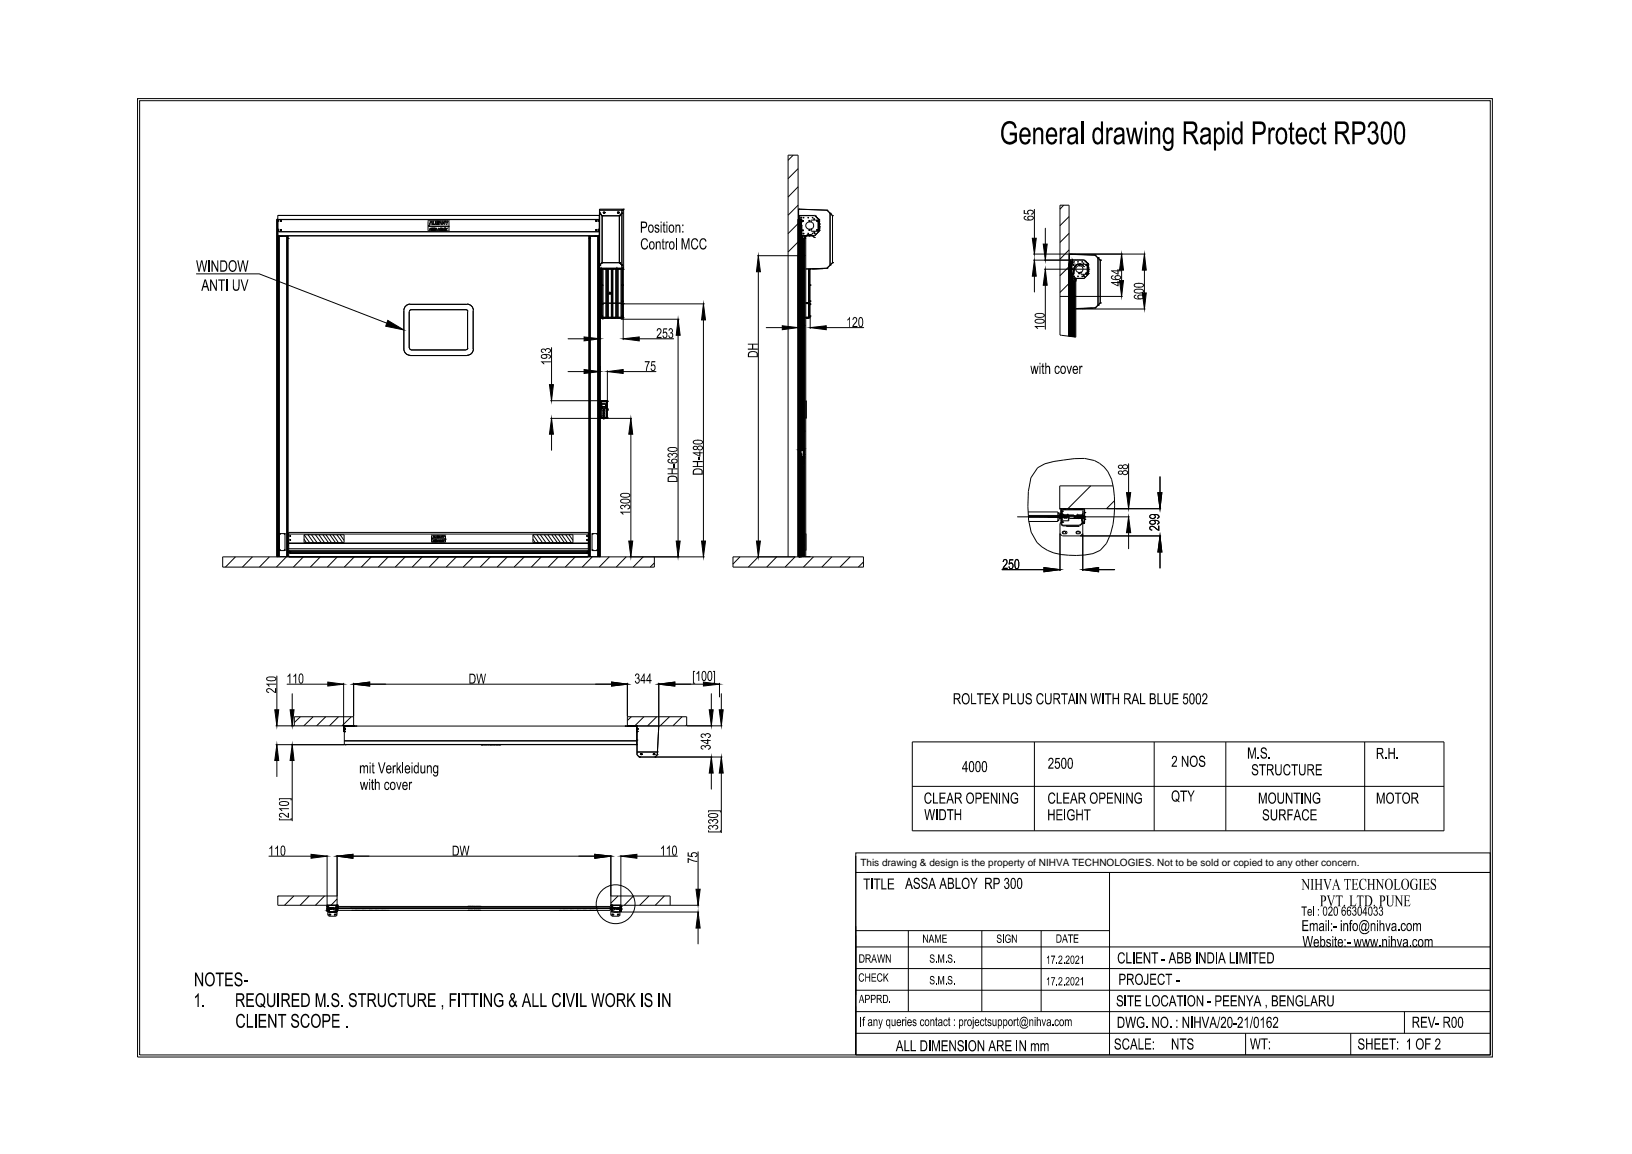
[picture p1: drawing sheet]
<svg xmlns="http://www.w3.org/2000/svg" width="297mm" height="210mm" viewBox="0 0 297 210" stroke-linecap="round" stroke-linejoin="round" font-family="sans-serif">
<defs><g id="words">
<text font-size="1.8" x="156.6" y="157.5">This drawing &amp; design is the property of NIHVA TECHNOLOGIES. Not to be sold or copied to any other concern.</text>
</g></defs>
<!-- layer: DIMENSIONS -->
<g fill="none" stroke="#000" stroke-width=".18">
<path d="M50.5 39.9v61.3M50.6 39.9h58.5M50.6 39.9h-.2v61.3h2M50.6 39.9h.1M50.6 39.9v.5M50.7 39.9v.5M50.7 39.9h58.2M108.9 39.9v.5M109 39.9h.1M109 39.9v.5M109.1 39.9h.1M109.1 39.8h.1"/>
<path d="M109.1 39.4h.1M109.1 39.9v.1M109.1 38.3h.1M109.1 38.8h.1M109.1 38.2h4.1M109.1 38v63.2M109.1 38.8l.5 .5M109.1 38.8l.5 .4M109.2 38.8h.1M109.6 39.2h.1M109.6 39.2h3.1M109.6 39.2v8.6"/>
<path d="M109.6 39.3v8.5M109.8 38.6h.1M109.8 38.7h.1M109.9 38.7h.1M109.9 38.6v.1M109.9 38.6l.1 .1M109.9 38.6h-.1M109.9 38.6h.1M110 38.7h-.1M110 38.7h.1M110 38.6h.1M110 38.6v.1"/>
<path d="M112.4 38.6h.1M112.4 38.7h.1M112.5 38.7h-.1M112.5 38.7h.1M112.5 38.6l-.1 .1M112.5 38.6h.1M112.5 38.6v.1M112.5 38.6h-.1M112.6 38.6h.1M112.6 38.7h.1M112.6 38.6v.1M112.6 38.7h-.1"/>
<path d="M112.7 39.2v8.6M112.7 39.2h.1M112.8 39.2h.1M113.2 38.7h.1M113.2 38.8h.1M113.2 38.8l-.5 .5h-3.1M113.2 38.8l-.5 .4M113.2 38.8v10M113.2 38.3h.1M113.2 38.2h.1M113.2 38.3v10.5M113.2 38.2v.6"/>
<path d="M113.5 38h.1M113.5 38l-.3 .2M113.5 38l-.3 .3M113.5 38h-4.4v63.2M113.5 38v11M144.4 28.2l-1 1M145.3 30.7l-1.9 1.8M145.3 34l-1.9 1.8M145.3 37.3l-1.9 1.8M145.3 39.9h.5v43.4M145.3 39.9v61.3M145.3 38h.1"/>
<path d="M145.3 39.2h.1M145.3 39.3h.1M145.3 39.2h3M145.3 38v1.9M145.3 39.6h.1M145.3 38l5.2 .3M145.3 38l5.2 .2M145.4 39.2v62.1M145.5 39.2h.1M145.5 39.9v61.4M145.6 39.2v.7M145.6 39.9v41.6"/>
<path d="M145.7 39.6l.2 .1M145.9 39.2h.1M145.9 39.9v.6zM145.9 39.6h.1M146.3 39.2h.1M146.7 39.2h.1M147.2 39.2h-.1M147.6 39.2h-.1M148 39.2h.1M148.1 39.9v-.1v.1M148.2 39.8v.1M148.3 39.1v.1"/>
<path d="M148.3 39.2h.1M148.3 39.2l.7 .7M148.4 39.3h.1M148.5 39.3h.1M148.6 39.5h.1M148.7 39.6h.1M148.8 39.7h.1M148.9 39.8v.1M149 39.9h.1M149 39.8v.1M149 39.9v2.2l-.7 .8M149.1 39.9v.1"/>
<path d="M150.5 38.3h.1M150.5 38.2v.1M150.5 38.3l.6 .5M150.5 38.2h.1M150.6 38.2l-.1 .1M150.6 38.2l.9 1M151 38.8h.1M151.1 38.8h.1M151.1 38.8v9.4M151.1 38.8l.4 .4M151.5 39.2h.1M151.5 39.2v8.6"/>
<path d="M151.5 39.2l.1 .1M151.6 39.2h.1M188.3 38.1v5.2M192.9 37.3h1.7v23.9l-1.7-.3zM193.6 37.3l-.7 .7M194.6 39.4l-1.7 1.6M35.7 49.8h11.5l23.2 9M50.6 43h1.7M50.6 42.9h58.5M50.6 42.1h58.5M50.6 41.6v.6M50.6 42.9v58.3"/>
<path d="M50.6 42.1h.1M50.6 41.9h.1M50.6 41.8h.1M50.6 40.2h.1M50.6 40h.1M50.7 41.6v.6M50.7 42.9v58.4M50.8 42.9v.1M50.9 43v58.2M51.1 42.9v.1M51.1 40.1v.1h.1M51.1 41.8v.1l.1-.1"/>
<path d="M51.2 42.9v.1M51.3 42.9v.1M51.4 42.9v.1M52.2 43v58.3M52.3 43.1h.1M52.3 42.9v58.3M52.3 43.4h.1M52.3 42.9l.1 .5M52.4 42.9v58.4M52.4 43.4h.1M73.5 56.5v7a1.16 1.16 0 0 0 1.2 1.1M74.5 56.7v6.6"/>
<path d="M74.6 55.4h10.4M74.7 55.3a1.16 1.16 0 0 0-1.2 1.2M74.8 56.3h10l.3 .3M74.8 56.3l-.3 .3M77.9 41.9l.1 .1h3.6M78 41h.1M78 41v.1M78 40.2h3.6M78 40.1l-.1 .1v1.7M78 41.1h.1M78 41.2h3.6M78 41.1h3.6"/>
<path d="M78.3 41.5l.2 .4h-.4zM78.3 41.6v.1zM78.4 40.4l.1 .2h-.1zM78.5 41.6h.1M78.5 41.6v.1M78.5 41.9v-.1l.2 .1M78.5 41.9h.1M78.5 41.5h.3v.1M78.5 41.5h.1M78.5 41.5v.1M78.5 41.7h.1M78.5 41.7l.3 .1"/>
<path d="M78.6 41.9h.1M78.6 41.6h.1M78.7 41.6l.1 .1M78.7 41.6h.1M78.7 41.9h.1M78.8 41.8h.1M78.8 41.8l-.1 .1M78.8 41.7v.1M78.8 41.7h.1M78.8 41.6h.1M78.8 41.8h.2M78.8 41.8l.1 .1"/>
<path d="M78.8 41.8v.1h-.2M78.9 41.9h.1M78.9 41.9h.3M78.9 41.5h.2l.1 .1M78.9 41.5h.1M78.9 41.5l-.1 .1M78.9 41.6h.1M78.9 41.7h.1M78.9 41.6v.1M78.9 41.7l.2 .1M79 41.6l.2 .2M79 41.6h.1"/>
<path d="M79 41.8h.1M79.1 41.6h.1M79.1 41.8h.1M79.1 41.8h-.1M79.2 41.6h.1M79.2 41.9l.1-.4h.1l.2 .4M79.2 41.8v.1M79.2 41.8h.1M79.4 41.6v.1h-.1zM79.6 40.6h.1M79.6 40.6h-.2v.2l.3-.2M79.6 40.5h.1"/>
<path d="M79.6 40.4l-.2-.1v.2h.2M79.6 40.4h.1M79.6 40.4v.1M79.7 40.6h.1M79.7 40.7h.1M79.7 40.5l.1 .3M79.7 40.5h.1M79.7 40.2l.1 .2M79.7 40.2h.1M79.7 40.2h-.4v.6M79.8 40.8h-1.2l-.1-.1h-.2l-.2 .1 .3-.6h.1l.3 .6v-.6h.1v.6h.3M79.8 40.8h.1"/>
<path d="M79.8 40.8l.2-.6h.2l.2 .6M79.8 40.4l-.1 .1M79.8 40.4h.1M79.9 41.6l-.1 .1zM80.1 40.4l.1 .2h-.2zM80.3 41.6h.1M80.3 41.6h-.1h.1M80.3 41.7h-.1l.1 .1M80.3 41.7h.1M80.3 41.7v.1M80.3 41.8h.1M80.4 41.9h-1.2"/>
<path d="M80.4 41.9h.1M80.4 41.7v.1M80.4 41.7h.1M80.4 41.7v-.2h-.3v.4l-.3-.4-.2 .4M80.4 41.8v.1M80.4 41.8h.1M80.4 41.5l.1 .3 .2 .1h-.3zM80.8 41.8h.1M80.8 41.9h.1M80.8 41.9h.3M80.8 41.8a.14 .14 0 0 1 0-.2 .14 .14 0 0 1 .2 0 .14 .14 0 0 1 0 .2M80.8 41.8l.1 .1"/>
<path d="M80.9 41.9h.1M80.9 41.5l.2 .1v.3M80.9 41.5h.1M80.9 41.5l-.2 .1v.2M81 40.2v.6h-.2l-.2-.4v.4h-.3l-.1-.1-.4 .1M81 41.8h.1M81 41.8l-.1 .1M81 40.2l.2 .6h.2l.2-.6h-.2l-.1 .3-.1-.3h-.4v.5l-.2-.5h-.2v.6M81.1 41.9h.1M81.1 41.5l.2 .1 .2-.1-.2 .4zM81.6 41.2h.1M81.6 41.2v.1v-.1"/>
<path d="M81.6 41.1v.1M81.7 40.1l.1 .1M81.7 40.2v1.7M81.8 41.9l-.1 .1M85 55.3a1.16 1.16 0 0 1 1.2 1.2M85.1 56.7v6.6M86.1 56.5v7M107.2 43.4h.1M107.2 43.1h.1M107.2 42.9v58.4M107.3 43.1h.1M107.3 42.9v58.3"/>
<path d="M107.3 43.4h.1M107.3 43h1.8M107.5 43v58.3M108.2 42.9v.1M108.3 42.9v.1M108.5 42.9v.1M108.5 41.8h.1l-.1 .1M108.5 40.2l.1-.1-.1 .1M108.8 43v58.2M108.9 42.9v.1M108.9 42.1h.2M108.9 41.9h.2"/>
<path d="M108.9 41.8h.1M108.9 40.2h.1M108.9 40h.2M108.9 41.6v.6M108.9 42.9v58.4M109 41.6v.6M109 42.9v58.4M109.1 42.7h.1M109.1 42.3h.1M109.1 40.8h.1M109.1 40.6h.1M109.1 40.5h.1"/>
<path d="M109.1 40.4h.1M109.1 40.1h.1M109.1 48.2h.1M109.1 48.8h4.1M109.1 48.8h.1M109.1 48.9h.1M109.1 48.9h1.2M109.2 48.2h.1M109.2 48.9l.2 .1M109.2 57.7h.1M109.2 57.9h.1M109.2 49v52.2h-2"/>
<path d="M109.2 57.1h.2M109.2 57h.1M109.3 49v8.1M109.4 48.9h.1M109.4 49h.1M109.4 57.7h.3M109.4 55.2h.1M109.4 57.8h.1M109.4 48.5v9.2M109.4 48.9v8.8M109.5 48.9v8.9M109.5 57.5h.1"/>
<path d="M109.5 55.3h.1M109.5 51.8h.1M109.6 47.8h.1M109.6 51.9h.1M109.6 55.4h.1M109.6 57.8h.1M109.6 48.9h.1M109.6 47.8h3.1M109.6 57.8v.1h.2M109.6 55.3h-.1M109.6 51.8h-.1M109.6 47.8l-.5 .4"/>
<path d="M109.6 57.5v.1M109.6 47.7h.1M109.6 57.9l.1 .1 .1-.1M109.6 57.8v.1M109.7 48.9v8.8M109.7 57.8h.1M109.7 57.7v.1M109.7 48.9v9M109.8 48.9h.1M109.8 57.7v.1M109.8 57.8h.1M109.8 57.8l-.2 .1"/>
<path d="M109.9 57.8h.1M109.9 57.8h.2M110 48.9h.1M110 57.8h.1M110.1 57.8h.1M110.2 48.9h.1M110.2 48.9h2M110.3 48.9h.1M110.3 57.8h.1M110.3 48.9v8.8M110.4 57.8h-.2M110.5 57.8h.1"/>
<path d="M110.5 48.9v8.8M110.5 57.8h.2M110.6 57.8h.1M110.7 57.8h.1M110.7 48.9v8.8M110.8 57.8h.1M110.9 57.8h.1M110.9 57.8h-.2M110.9 48.9h-.7h2h-.7M110.9 48.9h.1M111 53.2h.1M111 48.9h.1"/>
<path d="M111 53.2l.1 .3h-.3zM111 53.3v.1M111 53.1l.2 .4h-.4zM111 53.2v.2zM111 48.9h.2M111.1 57.8h.1M111.2 57.8h.1M111.2 48.8l-1 .1M111.2 48.8h.9M111.2 48.8l-.9 .1M111.2 48.8l.9 .1M111.3 57.8h.1"/>
<path d="M111.3 48.9v8.9M111.3 57.7h.1M111.3 57.7h.2M111.4 57.8h.1M111.4 48.9h.1M111.4 48.9h-.2M111.5 48.9h-.1M111.5 57.8h.1M111.5 48.9v8.9M111.5 48.9h.1M111.5 57.7v.1M111.6 48.9v8.8"/>
<path d="M111.6 57.8h.1M111.7 57.8h.1M111.9 57.8h.1M111.9 57.8h-.1M112 57.8h-.1M112.1 57.8h.1M112.1 48.9v8.8M112.2 48.8h.1M112.2 57.8h.1M112.2 48.8v.1M112.2 48.9h.1M112.3 48.9h.1"/>
<path d="M112.3 57.8h.1M112.3 48.5v9.2M112.3 48.9v8.8M112.4 57.8h.1M112.4 57.8h-.1M112.5 48.9h.1M112.5 48.9v8.8M112.5 57.8h.1M112.5 57.8h-.1M112.6 57.8h.1M112.6 57.8h.2M112.7 48.9h.1"/>
<path d="M112.7 57.8h.1M112.7 47.8h.1M112.7 47.8l.5 .4M112.8 47.8h.1M112.8 57.8h.1M112.9 48.9h.1M112.9 57.8h-.1M112.9 57.8h.1M113 57.8h.1M113 57.8h-.1M113 57.7v.2M113 57.9h.2"/>
<path d="M113 57.9l.1 .1 .1-.1M113 57.7l.4 .1M113 48.9v9M113.1 48.9l-.1 8.9M113.1 48.9h.1M113.2 48.2h.1M113.2 58.1h10.4M113.2 57.8v.1M113.2 48.9h.1v8.9M113.2 57.5h.1M113.2 55.4h.1M113.2 55.3h.1"/>
<path d="M113.2 54.8h.1M113.2 51.9h.1M113.2 51.8h.1M113.2 48.9h.1M113.2 48.8h.1M113.2 48.8l.1 .1h-1.1v8.8M113.2 48.9v.1M113.2 51.8v.1M113.2 55.3v.1M113.2 57.5v.1M113.2 57.9h.1M113.2 48.8l.2 .1v6.2"/>
<path d="M113.2 48.8l.3 .2M113.3 51.8h.1M113.3 55.3h.1M113.3 57.5h.1M113.3 54.8h.1M113.3 57.8h.1M113.3 48.9h.1M113.3 57.8l-.3 .1M113.3 55.3l-.1 .1M113.3 51.8l-.1 .1M113.3 48.9v8.8M113.3 55.2h.1"/>
<path d="M113.4 57.8h.1M113.4 57.8l-4 .1M113.4 55.3v2.4M113.4 48.4h.1M113.4 55.2h.1M113.4 49h.1M113.4 55.1l-4 .1M113.4 57.7h-4l4 .1M113.4 55.3h14.8M113.4 48.9l.1 .1M113.4 48.5v13.3M123.1 43.3v2.1"/>
<path d="M128 58.2v40.2M137.9 46.5h7.4M138 49.4v49M139.5 59.6h2.9M145.3 40.7l-1.9 1.8M145.3 44l-1.9 1.8M145.8 47.7h.1M145.8 42.4h.1M145.8 51.9h.1M145.8 51.6h.1M145.8 42.9h.2M145.8 43.3h.2"/>
<path d="M145.8 40.9l.2 .2M145.8 40.1v.1M145.9 47.9h.1M145.9 57.7h.1M145.9 57.8h.1M145.9 52h.1M145.9 51.5h.1M145.9 40.9v.2M145.9 40.2h.2M145.9 40.1v.1M145.9 42.4v.2M145.9 43.3v1.9"/>
<path d="M145.9 45.5v.1M145.9 46.4v.1M145.9 47.3v.1M145.9 47.7v.2M145.9 47.9v9.8M145.9 57.8v.2M145.9 58.2v.2M145.9 59.2v.1M145.9 40.1h.2M145.9 57.7v.1zM145.9 47.8v.1M145.9 57.7v.1"/>
<path d="M145.9 42.6h-.1M145.9 45h.1M145.9 44.9h.1M145.9 58.5h.1M145.9 57.4h.1M145.9 57.1h.1M145.9 46.1h.1M145.9 45.7h.1M145.9 44.6h.1M145.9 42.7v.1M145.9 58.4v.2M145.9 46v.1"/>
<path d="M145.9 48.2h.1M145.9 52.5h.1M145.9 53.5v.1M145.9 54.6h.1M145.9 55.7h.1M145.9 56.8h.1M145.9 48.5h.1M145.9 50.6v.5M145.9 51.7h.1M145.9 54.9h.1M145.9 57.5h.1M145.9 56.4v.1"/>
<path d="M145.9 55.3v.1M145.9 54.3h.1M145.9 53.2h.1M145.9 52.1h.1M145.9 49.9v.1M145.9 48.9h.1M145.9 46.7v.1M145.9 45.6v.1M145.9 46v.6M145.9 52.5v.1M145.9 53.6v.1M145.9 54.7v.1"/>
<path d="M145.9 55.7v.2M145.9 56.8v.2M145.9 46h.1M145.9 47h.1M145.9 49.2h.1M145.9 50.2h.1M145.9 51.3h.1M145.9 53.5h.1M145.9 54.5h.1M145.9 55.6h.1M145.9 47.1v.6M145.9 49.3v.1"/>
<path d="M145.9 50.4v.1M145.9 51.4v.1M145.9 57.3v.6M145.9 45.2v.1M145.9 46.3h.1M145.9 49.5v.1M145.9 52.7v.1M145.9 53.8h.1M145.9 56h.1M145.9 57v.1M145.9 48.1v.2M145.9 52.4h.1"/>
<path d="M145.9 56.2v.4M145.9 45.2v.3M145.9 48.4v.4M145.9 49.5v.4M145.9 51.7v.4M145.9 52.8v.4M145.9 54v.4M145.9 55.1v.4M145.9 47.7h.1M145.9 58.2h.1M145.9 58.4h.1M146 58.2v.2"/>
<path d="M146 47.3v.1M146 45.5v.1M146 47.8v.1M146 47.9h.1M146 45.1h.1M146 57.8h.1M146 57.7h.1M146 46.4v.1v-.1M146 45h.1M146 43.3v1.9M146 47.7v10.2M146 58.3v.1"/>
<path d="M146 59.2v.1M146 51.5h.1M146 44.9h.1M146 43h.1M146 57.9l-.2 .1M146 45.2h-.2M146 43l.1 38.8M146 40.1v.1M146 41.9h.1M146 43v38.4M146.1 44.7h.1M146.1 42h.1"/>
<path d="M146.1 40.1h.1M146.1 40.2h.1M146.1 40.1v.1M146.1 41.8v.2M146.1 43.4h.4M146.1 40.1l.1 .1h-.1M146.1 41.8l.1 .1M146.1 44.4h.1M146.1 44.5h.1M146.1 44.1h.1M146.1 44.3h.1M146.2 41.9h-.1"/>
<path d="M146.2 44h.1M146.2 43.9h.1M146.2 42.4v.1M146.2 42.8h.1M146.2 43.4v38.1M146.2 42.8l-.1 .1M146.2 43.8h.1M146.2 43.6h.1M146.3 43.5h.1M146.3 42.4v.1M146.3 43.5l-.4 1.7zM146.3 43.4h.1"/>
<path d="M146.3 42.8h.1M146.3 43.1h.1M146.3 42.8l.2 .3M146.3 59.2h.1v.1M146.3 46.5l.1-.1v.1M146.4 43.3h.1M146.4 43v.1M146.4 43.4v2.9M146.4 46.6v12.5M146.4 59.3v19M146.4 43.2h.1M146.4 42.9h.1"/>
<path d="M146.4 42.9h1.9M146.4 42.9v.1h.3v58.2M146.4 43.4h.1M146.5 43.4h.1M146.5 43v58.3M146.5 43.1v.3M146.5 43v.1M146.5 42.9h1.8M146.6 43h.1M146.7 43h.1M146.7 57.8h.1M146.7 57.7l.7 .1"/>
<path d="M146.7 55.1h.6M146.7 57.8h.6M146.7 55.1h.7M146.7 55.2h.7M146.7 55h.6M146.7 42.9h.1M146.8 57.8h.1M146.9 57.8h.1M146.9 42.8v.1M147 42.7h.1M147.1 57.8h-.2M147.1 57.8h.1"/>
<path d="M147.1 42.7h.1M147.2 55.3h.1M147.2 57.5h.1M147.2 54.8h.1M147.2 48.9v8.8M147.2 42.7a1.04 1.04 0 0 0-.9 .8M147.2 42.7l.1 .1M147.2 42.8l.1 .1M147.2 57.8h.1M147.2 42.8l.1 .2v-.2M147.2 55.1v.2M147.2 57.7v.1"/>
<path d="M147.3 42.8v-.1a.93 .93 0 0 0-1 .8M147.3 42.8v.1M147.3 48.9v8.8M147.3 55.2h-.6M147.3 42.9h.1M147.3 55.3h.1M147.3 55.2h.1M147.3 42.7h.1M147.4 55.2h.1M147.4 48.9v8.9h-.7h.1M147.4 42.8v-.1l.5 .1M147.4 57.6h.1"/>
<path d="M147.4 57.4h.1M147.4 55.4h.1M147.4 55.3h.1M147.4 54.8h.1M147.4 54.7h.1M147.4 51.9h.1M147.4 51.8h.1M147.4 49h.1M147.4 48.9v8.8h-.7M147.4 42.7l.5 .2M147.4 55.2l.1 .1M147.4 57.4l.1 2.4"/>
<path d="M147.4 51.8v.1M147.5 54.7l-.1 .1M147.5 48.9l-.1 .1M147.5 55.3v.1M147.5 55.4h-.1M147.5 57.5l-.1 .1M147.5 48.9h.1M147.5 42.7h.1M147.6 41.6v.1M147.6 40.1v.2l.3 .2M147.7 41.6h.1M147.7 42h.1"/>
<path d="M147.7 41.6h-.1M147.7 40h1.3M147.7 42.9h.1M147.8 40.4a.81 .81 0 0 0-1.1 .6 .78 .78 0 0 0 1.1 .7M147.9 40.5a.85 .85 0 0 1-.3 1.3v.2M147.9 42.9l.3 .3M148.1 42.2v.1M148.1 42.9h.1M148.2 43.2h.1M148.2 42.5l.1-.1v.1M148.3 42.8h.1M148.3 42.9h.1"/>
<path d="M148.7 41.8v.1M148.7 40.1v.1M148.8 40.1h.1M148.8 41.8h.1M148.8 41.8v.2h.1M148.8 40.1v.2h.1M148.8 41.9v.1M148.8 41.8v.1M148.8 40.2v.1M148.8 40.1v.1M148.8 40.2h.1M148.8 41.9h.1"/>
<path d="M148.9 40v.1M148.9 40.3v1.5M148.9 42v.1M148.9 40.1h.1M148.9 40v2.1M149 42.1l-.7 .8M149 42l-1.3 .1M149 42h.1M149 40.2h.1M149 42.1h.1M149.1 41.9h.1M149.1 41.8h.1"/>
<path d="M149.1 41.5h.1M149.1 41.3h.1M149.1 41.2h.1M149.1 41.1h.1M149.1 40.8h.1M149.1 40.7h.1M149.1 40.6h.1M149.1 40.2h.1M149.1 40v2.1M149.1 41.7v.1M149.1 41.8v.1M149.1 42v.2"/>
<path d="M149.8 48.9h-1.9M149.9 48.8h.1M149.9 48.8l-2.1 .1M150.4 59.6h6.8M150.5 48.8h.1M150.5 48.8l-3.8 .1M150.5 48.7v.1M150.6 48.8h-.1M151 48.2l.1 .1M151.1 48.2h.1M151.1 48.2l-.6 .6M151.5 47.8h.1"/>
<path d="M151.5 47.8l-.4 .4M151.5 47.8l-.9 1M151.6 47.8h.1M151.6 47.8h-.1M188.1 47.3h9.2M188.1 46.2h6.5M188.3 50.2v2.9M190.1 49h8.2M190.3 41.5v2.9M190.3 51.9v8M192.9 53.9h11.4M194.6 42.4l-1.7 1.7"/>
<path d="M194.6 45.5l-1.7 1.6M194.6 48.5l-1.7 1.7M194.6 51.5l-1.7 1.7M194.6 47.9h.4v13.3M194.6 47.9h.1M194.6 47.3h.1M194.6 56.2h13.8M194.6 47.7h.1M194.6 47.4h.1M194.6 47.3h2.7M194.6 46.3l4.7 .1M194.7 46.2h13.7"/>
<path d="M194.7 47.3h.1M194.7 47.3v.6M194.7 47.5h.1M194.7 47.3l.1 .5h.4M194.7 47.9v13.3M194.8 47.8h.1M194.8 47.8h.4M194.8 47.3v.6M194.9 47.9v13.3M194.9 47.8h.1M195 47.8h.1M195 55.6h.1"/>
<path d="M195 55.8h.1M195 51h.3M195 50.6h.3M195.1 48.9h.1l-.1 .1zM195.1 50.2l.1 .1-.1-.1M195.1 51v1.7M195.1 48.2h.1M195.1 47.3h-.1M195.1 53v.1M195.1 53.8v.2M195.1 54.6v.2M195.1 55.8v5.4"/>
<path d="M195.1 55.9h.1M195.1 55.5h.1M195.1 55.1h.2M195.1 52.7h.2M195.1 55v.6M195.2 54.6v.2M195.2 53.8v.1M195.2 53v.1M195.2 47.8h.1M195.2 50.3h.1M195.2 47.3v.5M195.2 50.3v10.9"/>
<path d="M195.2 47.7h.1M195.2 47.4h.1M195.2 54.7h.1M195.2 50.2h.1M195.2 50.1v.1M195.2 56.3v.1M195.3 47.8h-.1M195.3 49.9h.1M195.3 50h.1M195.3 55.9h.1M195.3 55.5h.1M195.3 50.7h.1"/>
<path d="M195.3 50.7v10.6M195.3 55.4h-.2v.6h.2M195.3 48.2h.1M195.3 49.7v.1M195.3 50.7v10.5M195.3 49.7h.1M195.3 49.8h.1M195.3 48.1h.1M195.3 48.1v.1M195.3 51.1h.3M195.3 51.1h.3v2.7M195.3 49.7l.1 .1z"/>
<path d="M195.3 48.1l.1 .1h-.1M195.3 49.5h.1M195.3 49.6h.1M195.4 49.2h.1M195.4 49.3h.1M195.4 50.6h.1M195.4 50.6h.2M195.4 48.2h.1M195.4 49.7v.1M195.4 50.2v.1M195.4 51.1v10.2M195.4 50.5l-.1 .2"/>
<path d="M195.4 50.6l-.1 .1M195.4 49h.1M195.4 49.1h.1M195.4 50.2v.2M195.5 48.8h.1M195.5 48.9h.1M195.5 47.3h-.1M195.5 48.8l-.3 1.5M195.5 48.7h.1M195.5 50.2v.2M195.5 53.9l.1-.1v.1M195.6 48.6h.1"/>
<path d="M195.6 50.6h.1M195.6 50.8h.1M195.6 50.6l.1 .2M195.6 51.1v2.7M195.6 54v7.3M195.6 50.8v.1M195.6 48.5h.1M195.6 48.4h.1M195.6 50.7h.2v10.6l-1.2-.1M195.7 51.1h.1M195.7 50.8h.1M195.7 50.7v10.6"/>
<path d="M195.7 51v.1M195.7 48.3h.1M195.8 48.2h.1M195.8 47.3h.1M195.9 48.2h.1M196 48.1h.1M196 50.6l-.1 .1M196.1 48.1h.1M196.2 48h.1M196.2 47.3h.1M196.3 48l.1 .1zM196.3 48a.95 .95 0 0 0-.8 .8"/>
<path d="M196.4 48.2h.1M196.4 50.6l-.1 .1M196.4 48.1v.1v-.1M196.4 48.1h.1M196.4 48.1v.1M196.4 49.6h.4M196.4 48.4h.4M196.4 48.3a.61 .61 0 0 0-.6 .6 .61 .61 0 0 0 .6 .7M196.5 48.1l-.1 .2v-.2M196.5 48l.4 .2M196.5 48v.1M196.6 48h.1"/>
<path d="M196.6 56.1h.1M196.6 47.3h.1M196.7 49.5l-.1 .1M196.7 50.6v.1M196.7 49.5h.2M196.7 48.1v.2l.2 .2M196.8 49.4l-.1 .1M196.8 49.8v.1M196.8 49.9h1.2M196.8 48.1h1.2M196.8 48h.1M196.9 56.1h.1"/>
<path d="M196.9 48.5a.78 .78 0 0 1-.2 1.1v.3M197 48.2l.2 .3M197 47.3h.1M197.1 50.6v.1M197.2 47.8v.1v-.1M197.2 48.5h.1M197.2 50.3l.2-.1-.1 .1M197.3 47.2h.1M197.3 50.6h-1.7v.3M197.3 47.3l.7 .6M197.4 47.3l-.1 .1M197.4 47.4h.1"/>
<path d="M197.5 47.4h.1M197.5 47.4l.5 .6M197.5 47.5h.1M197.7 47.7h.1M197.7 47.6h.1M197.7 48.1v.1M197.7 49.6v.2M197.8 49.8h.1M197.8 49.6h.1M197.8 47.7h-.1M197.8 49.6v.2M197.8 49.7v.1"/>
<path d="M197.8 49.7h.1M197.8 49.6v.1M197.8 48.2v.1M197.8 48.2h.1M197.8 48.1v.1M197.9 48.1h.1M197.9 48.3v1.3M197.9 49.8v.1M197.9 47.9h.1M197.9 49.9h.1M197.9 48.1h-.1v.2h.1M197.9 47.8v.1"/>
<path d="M197.9 48.1v1.8M198 47.9h.1M198 48v1.9M198 48h.1M198 49.8h.1M198 49.7h.1M198 49.4h.1M198 49.3h.1M198 49.2h.1M198 49.1h.1M198 48.8h.1M198 48.7h.1"/>
<path d="M198 48.6h.1M198 48.2h.1M198 50l-.7 .7-1.6-.1M198 49h.1M198 49.3v.1M198 49.7v.1M198 48v2M198 48v.1M198 49.6h.1M198 50h.1M198 49.9v.1M198.7 56.1h.1"/>
<path d="M198.7 56.1l-1.8 .1M198.7 56.1h-1.8M198.7 56v.1M199.3 46.4h.1M199.3 56h.1M199.3 56l-3.5 .2M199.3 56l-3.5 .1M199.3 46.4l-4.7-.2v15M199.3 46.4l1 .9M199.3 46.3l.1 .1M199.4 56h-.1M199.8 55.5h.1"/>
<path d="M199.8 46.9h.1M199.8 46.9v8.6M199.8 55.5l-.5 .5M199.9 46.9h.1M199.9 55.5h.1M199.9 46.9h-.1M199.9 46.9v8.6M200.3 55.1h.1M200.3 47.3h.1M200.3 47.4h.1M200.3 47.3v7.8M200.3 55.1l-.4 .4"/>
<path d="M200.3 55.1l-.9 .9M200.3 55v.1M204.1 49.1v1.9M208.3 49.1v4.2M74.5 63.3l.3 .3M74.6 64.7h10.4M74.8 63.7h10M85.1 63.3l-.3 .3M86.2 63.5a1.16 1.16 0 0 1-1.2 1.1M100.2 72.9h10.2M100.2 76.1h14.7M100.4 63.2v6.8"/>
<path d="M100.4 79v2.9M103.4 67.6h2.9M103.4 61.6h2.9M109.2 76h.1M109.2 74.6h.1M109.2 74.4h.1M109.2 73h.1M109.2 75.8h.1M109.2 73.4h.1M109.2 73.2h.1M109.2 75.6h.1M109.3 76h.1"/>
<path d="M109.3 73h.1M109.3 76l.1 .1M109.3 73v3M109.3 72.9h.1M109.3 76.1h.1M109.4 76h.1M109.4 75.9h.1M109.4 73.1h.1M109.4 73h.1M109.4 72.9h.1M109.4 76.1h.1M109.4 72.9l-.1 .1"/>
<path d="M109.4 72.9l-.2 .1M109.4 73.2v2.6zM109.4 72.9h1M109.4 72.9v.2M109.4 75.9v.2M109.4 72.8h-.1M109.4 75.8l.1 .1M109.4 73.5v.7M109.5 73.1h.1M109.5 75.9h.1M109.5 75.9h.8M109.5 73.1h.8"/>
<path d="M109.5 74.2l.1 .1M109.5 73.1l-.1 .1M109.5 73.5h.8v.4h-.8zM109.5 74.1v.1M109.5 73.9l.1 .1M109.6 74.2h.1M109.6 73.4l.7 .1M109.6 74.1h.1M109.6 73.5h.6M109.6 73.4l-.1 .1M109.6 74h.1M109.6 74.1l.1 .1"/>
<path d="M109.6 76.1h.1M109.7 76.1h.1M109.7 74.2h.1M109.7 74.1v.1M109.7 74.8h.3M109.7 75.2l.1 .1M109.7 75.5v.3h.3M109.7 74h.1M109.7 74.2l-.1 .1M109.7 75.4h.3M109.7 75.3h.3M109.7 75h.3"/>
<path d="M109.7 74.5h.3M109.7 74.5v.2M109.7 75v.2M109.7 75.5v.2M109.8 75.4h-.1M109.8 74.9l-.1 .4M109.8 74.4l-.1 .4M109.8 74.7h.1M109.8 75.7h.1M109.8 75.2h.1M109.8 76.1v.1h.2v-.1M109.8 75.8h.2"/>
<path d="M109.8 75.5h.2M109.8 75.3h.2M109.8 74.8h.2M109.8 75.5h.1M109.8 74.6h.1M109.8 75.5v.2h.1v-.2M109.8 74.6v.1h.2v-.1M109.8 74.6h.2M110 74.6h.1M110 75h-.2M110 74.5h-.2M110 74.5v.2"/>
<path d="M110 75.5h.1M110 75v.2M110 75.7h.1M110 74.1v.1M110 75.5v.2M110.1 75.4h.1M110.1 74.9v.1M110.1 74.4v.1M110.1 76.1h.1M110.1 74.1h.1M110.1 74.5v.3M110.1 75v.3"/>
<path d="M110.1 75.5v.3M110.1 74.2h.1M110.1 74h.1M110.1 74.8h.1M110.1 75.7v.1M110.1 75.2v.1M110.1 74.1v.1M110.2 76.1h.1M110.2 74.1h.1M110.2 74.2h.1M110.2 74.1v.1M110.2 73.4l.1 .1"/>
<path d="M110.2 74h.1M110.3 74.2l-.2 .1M110.3 74.1v.1M110.3 73.9l-.7 .1M110.3 73.1h.1M110.3 75.9h.1M110.3 73.1l.1 .1M110.3 74.2l-.7 .1M110.3 73.5v.7M110.4 73h.1M110.4 76h.1M110.4 73.2v2.6z"/>
<path d="M110.4 75.8l-.1 .1M110.4 75.9h.1M110.4 73.1h.1M110.4 76.1h.1M110.4 72.9h.1M110.4 72.9l.1 .1M110.4 72.9v.2M110.4 75.9v.2M110.4 72.8h.1M110.5 76.1h-.1M110.5 76h.1M110.5 73h.1"/>
<path d="M110.5 76l-.1 .1M110.5 72.9h.1M110.5 74.6h.1M110.5 74.4h.1M110.5 67.4v8.6M113.4 67.6h6M114.8 79v19.4M116.3 61.6h6.3M123.4 61v37.4M145.8 79.7h.1M145.8 60.5h.1M145.8 75.1h.1"/>
<path d="M145.8 74.8h.1M145.8 63.5h.1M145.8 63.2h.1M145.9 75.2h.1M145.9 74.7h.1M145.9 63.6h.1M145.9 63.1h.1M145.9 73.3h.1M145.9 75.6h.1M145.9 75.7h.1M145.9 60.1v.1M145.9 60.5v12.8"/>
<path d="M145.9 73.3v2.3M145.9 75.7v1.5M145.9 77.4v.2M145.9 78.3v.2M145.9 79.3v.1M145.9 79.7v1.5M145.9 75.1v.1M145.9 63.5v.1M145.9 75.6v.1M145.9 73.2v.1M145.9 73.8v.1M145.9 77.1l-.1 .1"/>
<path d="M145.9 73.9h.1M145.9 61.6v.2M145.9 64.8v.1M145.9 67.9v.2M145.9 71.1v.1M145.9 74.2v.2M145.9 77.4v.1M145.9 79.2v.2M145.9 79.7h.1M145.9 77.2h.1M145.9 60.5h.1M145.9 78.4v.1"/>
<path d="M146 73.2v.1M146 75.7h.1M146 75.6h.1M146 73.3h.1M146 74.7h-.1M146 60.1v.1M146 60.5v16.7M146 77.5v.1M146 78.3v.2M146 79.3v.1M146 79.7v1.7M146 74.7h.1"/>
<path d="M146 63.1h.1M146.3 78.4h.1v.1M146.4 78.5v22.8M146.7 72.9h.1M146.7 76.1h.1M146.7 76h.1M146.7 73h.1M146.7 72.9v3.2M146.7 76v.1M50.9 97.1h.9M51 97l-.1 .1M51.8 97l.1 .1"/>
<path d="M51.9 97.1v3M52.4 97.1h.1M52.4 97.3h.1M52.4 99.2h.1M52.4 98.5h.1M52.4 96.9h.1M52.5 99.8h54.6M52.5 98.8h54.6M52.5 97.1h54.6M52.5 98.5h.1M52.8 98.2h.1l-.1 .1M52.8 97.5h.1l-.1 .1"/>
<path d="M55.3 97.3h7.3v1.4h-7.3zM55.3 98.1l.5 .6M55.3 97.3l1.1 1.4M56.1 97.3l1 1.4M56.7 97.3l1 1.4M57.4 97.3l1.1 1.4M58.1 97.3l1 1.4M58.8 97.3l1 1.4M59.3 97.3l1 1.4M60 97.3l1.1 1.4M60.6 97.3l1 1.4M61.3 97.3l1.1 1.4"/>
<path d="M61.9 97.3l.7 1M78.6 97.4h2.4M78.6 97.3v1.3M78.6 97.9h.1M78.6 98h.1M78.6 98h2.4M78.6 97.9v.1M78.9 98.4l.1 .1M78.9 97.5l.1 .2zM79 98.4h.1M79 98.5h.1M79 98.3h.2"/>
<path d="M79 98.3h.1M79 98.3v.1M79.1 98.4h.1M79.1 98.3h.1M79.1 98.3v.1M79.1 98.5h.1M79.1 98.4v.1M79.1 98.5h-.4l.1-.3 .2 .3M79.2 98.5h-.1M79.2 98.5h.1M79.2 98.4v.1M79.2 98.4h.1"/>
<path d="M79.2 98.3h.1M79.2 98.3v.1M79.3 98.5h.1M79.3 98.3v.1M79.3 98.3h.1M79.3 98.4h.1M79.3 98.4l.1 .1M79.3 98.2l.1 .1M79.3 98.2h.1M79.3 98.2l-.1 .1M79.3 98.4v.1M79.4 98.3h.1"/>
<path d="M79.4 98.5h.1M79.4 98.5h-.1M79.5 98.2l-.1 .3h.4l.1-.2-.1 .1M79.5 98.4h.1M79.5 98.2h.1M79.5 98.3l.1 .1M79.6 97.6l.1 .1M79.6 97.6h.1M79.6 98.2l.1 .3M79.6 97.5h.1M79.6 97.5l.1 .1M79.6 97.5v.3h.1"/>
<path d="M79.7 97.6h.1M79.7 97.8h.1M79.7 97.7h.1M79.7 97.7v.1M79.8 97.6v.2h-1l.1-.4 .2 .4 .1-.4v.4h.2M79.8 97.6h.1M79.8 97.6l-.1-.2h-.2v.4M79.8 98.5h.4M80 97.5v.2zM80.1 98.4h.1M80.2 98.3h-.1l.1 .2M80.2 98.3h.1"/>
<path d="M80.2 98.4h.1M80.2 98.5h.1M80.2 98.3v.2M80.2 98.3l-.2-.1v.3l-.2-.3-.1 .3M80.2 97.8l-.3-.4-.1 .4h.5v-.2l.3 .2v-.4l.2 .4 .2-.4-.3 .2v-.2h-.2v.3l-.3-.3v.4M80.2 98.3v.1M80.2 98.2l.1 .3h.1h-.2zM80.4 98.4h.1M80.4 98.4v.1M80.4 98.5h.1M80.4 98.3h.1M80.4 98.3v.1"/>
<path d="M80.5 98.3h.1M80.5 98.3l.1 .1M80.5 98.5h.1M80.5 98.3v.2M80.5 98.2l.1 .1M80.5 98.2h.1M80.5 98.2l-.1 .1M80.6 98.5h.1M80.6 98.5h-.1M80.6 98.4h.1M80.6 98.4v.1M80.6 98.3l.1 .1"/>
<path d="M80.6 98.3h.1M80.6 98.2l.1 .2 .2-.2-.1 .3zM80.7 98.4l-.1 .1h-.2M80.7 98.4h.1M81 98.1h.1M81 98h.1M81 98v.1M81.1 97.3v.1M81.1 97.4v1.2M81.1 98.6h-2.5M97 97.3h7.3v1.4h-7.3zM97 98.1l.4 .6"/>
<path d="M97 97.3l1 1.4M97.7 97.3l1 1.4M98.4 97.3l1 1.4M99.1 97.3l1 1.4M99.7 97.3l1 1.4M100.4 97.3l1 1.4M101 97.3l1 1.4M101.7 97.3l1 1.4M102.2 97.3l1.1 1.4M103 97.3l1 1.4M103.6 97.3l.7 1M106.8 98.2h.1l-.1 .1"/>
<path d="M106.8 97.5h.1l-.1 .1M107.1 97.1h.1M107.1 97.3h.1M107.1 99.2h.1M107.1 98.5h.1M107.1 96.9h.1M107.2 97.3v1.9M107.8 97.1v2.9l.1 .1h.8l.1-.1M107.8 97.1h.9M107.9 97l-.1 .1M108.7 97l.1 .1M145.5 83.2h.1"/>
<path d="M145.5 83.1h.1M145.5 82.9h.1M145.5 82.8h.1M145.5 82.6h.1M145.5 82.5h.1M145.5 82.4h.1M145.5 82.3h.1M145.5 82.2h.1M145.5 82.1h.1M145.5 82h.1M145.5 81.9h.1M145.5 81.8v1.6"/>
<path d="M145.6 83.4h.1M145.6 83.2v1.5M145.6 83h.1M145.6 82.4h.1M145.6 82h.1M145.6 82.6h.1M145.6 83.5h.1M145.6 83.6h.1M145.6 84v.1M145.6 83.5h.2M145.6 83.4h.2M145.6 83.1h.6"/>
<path d="M145.6 84.7l.1 1.2M145.6 83.5v.7M145.6 83.2h.1M145.6 84.4h.1M145.6 84.9h.1M145.6 81.9h.1M145.6 84.2h.1M145.6 84.4v.1M145.6 84.7h.1M145.6 85.1h.1M145.6 85.3h.1M145.6 81.9h.6"/>
<path d="M145.6 84.9l.1 1M145.6 81.9v1.5M145.6 81.6v.2M145.6 83.8v.4M145.6 84.9v16.3M145.6 83.1h.1M145.6 81.7l.1 .1M145.7 84.8l.1 .2 .1 .2v9.6h.1v-9.6M145.7 84.4l-.1 .3M145.7 81.9h-.1M145.7 83.4h.1M145.7 83.4l-.1 .1"/>
<path d="M145.7 84.1l-.1 .2M145.7 85.5h.1M145.7 81.8h.4M145.7 84.7l.2 .2M145.7 85.1h.1M145.7 85.1l.1 .1M145.7 84.8v.1M145.7 85.8h.1M145.7 85.9h.1M145.8 83.3h.1M145.8 85h.1M145.8 81.9h.1"/>
<path d="M145.8 83.4h.1M145.8 85.9h.1M145.8 83.8l-.1 .1M145.8 85.1h.3M145.8 85h.3M145.8 83.3h.3M145.8 85.1h.1M145.8 98.5h.1M145.8 84.9h.1M145.8 96.3h.1M145.8 95.3h.1M145.8 84.7h.1"/>
<path d="M145.8 85.2h.1M145.8 83.5h.1M145.8 84.9l-.1 .2M145.8 84.7l.1 .2M145.8 84.8h.1M145.8 81.7h.2M145.8 81.5l.1 .1M145.8 83.8h-.2M145.8 83.6v17.6h-.5M145.8 98.6h.2M145.8 99.4h.2M145.8 96.3h.2"/>
<path d="M145.8 95.3h.2M145.8 83.5l-.2 .7M145.8 83.1h.1M145.8 85v.1M145.8 96.8h.1M145.8 98l.2 .1M145.8 98.5l.1 .1M145.9 95.8h.1M145.9 95.7h.1M145.9 95.3h.1M145.9 81.5h.1M145.9 84.9h.1"/>
<path d="M145.9 95.2h.1M145.9 98.6h.1M145.9 83.3h.1M145.9 81.7h.1M145.9 81.6h.1M145.9 84.8h.1M145.9 84.5h.1M145.9 84.7h.1M145.9 95.3v-.1h.1v.1M145.9 95.7h.1v.3h-.1zM145.9 96.8h.1v1.3M145.9 95.9h.1"/>
<path d="M145.9 95.9v.1M145.9 98.6l.1 .2M145.9 81.5v.2M145.9 83.4h.1M145.9 83.6v1.1M145.9 84.8v.1M145.9 94.9v.1M145.9 96.6v.1M145.9 96.8v1.3M145.9 98.2v.1M145.9 83.6l-.3 .8M145.9 81.4l-.3 .4"/>
<path d="M145.9 83.6h.1l.2 .8M145.9 85.2h.1M145.9 94.8h-.1M145.9 81.5l-.3 .2M145.9 96.1v.2v-.2M145.9 84.2h.1M145.9 84.2v.1M145.9 96.1h.1M145.9 85h.1M145.9 85.1h.1M145.9 83.8h.1M145.9 84.3h.1"/>
<path d="M145.9 83.6h.1M145.9 80.5v.2M145.9 81.7v-40.7v40.7M145.9 81.9h.1M145.9 83v.4M145.9 84.2v-.7v1M145.9 95.6v-.1v.6M145.9 96v.1M145.9 84.8l-.1 .1M145.9 85.1l-.1 .1h.1M145.9 83h.1M145.9 83v-.5h.1l-.1 .5"/>
<path d="M145.9 84.3v.2M145.9 84.7v.1M145.9 95.7v.1M145.9 81.2h.1M145.9 96h.1M145.9 85.2h.2M145.9 95.8v.1M145.9 81.5l.1 .1M145.9 83.4l-.1 .2M145.9 84.5v.2M146 83.3v.1M146 85.2h-.1"/>
<path d="M146 84.2h.1M146 83.4h.1M146 81.4h.1M146 83.3h.1M146 95.2h.1M146 95.3h.1M146 96.3h.1M146 81.7h.1M146 81.6h.1M146 81.5v.2M146 83.5v1.4M146 94.9v.1"/>
<path d="M146 96.6v.1M146 98.2v.1M146 81.5h.1M146 94.8h.1M146 81.4l.3 .4M146 81.5l.2 .2M146 81.4v.1M146 83.5h.1M146 85.1h.1M146 85h.1M146 85.2h.1M146 84.9h.1"/>
<path d="M146 85.2l.1 16M146 83.7v1.2h-.1M146 83.6h.1M146 85h-.1M146 85v16.2l1.5 .1M146 83.5h.2M146 83.5l.2 .7M146 81.5v.3M146 83.1v.2M146 83.5v.1M146 85v.2M146 85v.1"/>
<path d="M146 96.3h-.2M146 96.8h.1M146.1 83.4h.1M146.1 84.9h.1M146.1 83.2v.1M146.1 83.5v.2M146.1 83.8v1.1M146.1 83.3l-.1 .1M146.1 84.9v.2M146.1 85.1h-.1M146.1 83.3v.1M146.1 85.1l-.1 .1"/>
<path d="M146.1 83.4v.1M146.1 83.9v.1M146.2 83.1h.1M146.2 81.9h.1M146.2 84.4l-.1 .4-.2 .1M146.2 84.2h.1M146.2 84.1h-.1M146.2 84.3v.3v-.1M146.2 84.8l-.1 .1M146.2 81.9v1.2M146.2 81.6v.2M146.2 83.2v.2"/>
<path d="M146.2 83.5v.6M146.2 84.8v14.2M146.2 99.3v1.9M146.2 84.3v.1M146.2 81.7v.1M146.2 82.6h.1M146.2 82h.1M146.2 82.4h.1M146.2 83h.1M146.2 83.5h.1M146.2 99.1v.1M146.2 83.5v.7"/>
<path d="M146.2 84.4h.1M146.3 83.4h.1M146.3 82v.1M146.3 82.4v.1M146.3 83v-.1v.2M146.3 83.2h.1M146.3 81.9h.1M146.3 83.4l-.1 1.3-.2 .2M146.3 81.8v1.6l-.1-.2M146.3 81.9v1.4M146.3 83.6h-.1M146.3 83.8h-.1"/>
<path d="M146.3 84l-.1 .1M146.3 84.3l-.1 .1M146.3 83.1h.1M146.3 82.9h.1M146.3 82.8h.1M146.3 82.7h.1M146.3 82.6h.1M146.3 82.5h.1M146.3 82h.1M146.3 83v.2h-.7M146.7 97.1v3M146.7 97.1h.1"/>
<path d="M185.1 94h20.4M187.1 93.1h5.4v.8M187.2 94.1h7M187.2 93.9h7M188.9 85.1l1.3-.7a30.4 30.4 0 0 1 7.2-1 5.6 5.6 0 0 1 5.3 5.4 17.6 17.6 0 0 1-1.3 10l-1.1 1.3a10.5 10.5 0 0 1-5.8 .9 7.9 7.9 0 0 1-5.8-2.3l-1-1.9a21.7 21.7 0 0 1-.1-9.9zM192.5 94.1h.1M192.5 94.7h.1M192.5 93.7h.3M192.5 94.1v.8h-5.2M192.5 94.6h.1M192.5 94.7l.3-.2v-.3h.5v.8M192.5 93.3l.3 .1"/>
<path d="M192.5 93.4h.5v.2h-.2v.2M192.5 93.9h1.1M192.8 93.7h.1M192.9 94.3h.2v1M192.9 92.6h.2M192.9 93.7h.4M192.9 92.5h18.4M192.9 94.3h.1M192.9 93.6v.1M192.9 92.5v.1M192.9 93.6h.1M192.9 92.5h.1"/>
<path d="M192.9 92.5l.1 .1M192.9 94.2h.1M193.1 93.7l.1-.1-.2 .1M193.1 93.6h.1M193.1 94.6h.1M193.1 95h.1M193.1 95.1l-.2 .1 .1 1.9M193.1 93.3h.1M193.1 93.4h.1M193.1 92.9h.1M193.1 93.4l.1 .1M193.1 93.2v.1"/>
<path d="M193.1 92.9l.1 .1M193.1 92.7l.1 .1M193.1 92.6l4 .1M193.1 92.6v1M193.1 95.3l.4 .3M193.2 94.2h.1M193.2 93.7v.1M193.2 93h.1M193.2 93.3v-.1v.2M193.2 93.3h.1M193.2 93.1h.1M193.2 93.7h.1"/>
<path d="M193.2 93.4v.1M193.2 93.5h.1M193.2 92.9h-.1M193.2 95.1h.2M193.2 95h.2M193.2 92.9h.2M193.2 95.3l.3 .2M193.3 97.4l-.4-.3v6.7M193.3 93h.1M193.3 93.1h.1M193.3 94.9h.1M193.3 92.9h.1"/>
<path d="M193.3 94.3h-.1v1M193.3 92.9v.9h-6.1M193.3 93.5h.3v.4M193.3 92.6l-.1 1.1M193.3 97.4h.1M193.4 97.5h17.9M193.4 95h.1M193.4 95.7h3M193.4 95.5h3M193.5 95v.1M193.5 92.9h-.1M193.5 92.5l.1 .2"/>
<path d="M193.5 93.8h.1M193.5 93.8h.9M193.5 93.6h.9M193.6 97.1l-.1-.3 .2-.2 .2 .2-.1 .3M193.6 94.1v.1h-1.1M193.6 93.9h.1M193.6 93.8h.1M193.6 94.1v.2h.6v-.8h.3v1.2M193.6 93.6h-.1v.2M193.7 92.6h.1M193.7 92.7h.1M193.7 92.5l.1 .2 .2-.2"/>
<path d="M193.9 96.6h-.3l-.2 .3 .2 .2h.3M193.9 92.5l.2 .2M194 96.6l.2 .3-.2 .2M194 94h-.1M194 93.9h-.1M194.1 95.7h2.3M194.2 92.5l.1 .1M194.2 93.8h.1M194.2 95.5v.2M194.2 93.6h.2v.2M194.4 93.8h.1M194.5 92.5v.1"/>
<path d="M194.5 93.8v.9h-.9l-.4-.2M194.6 93.7l.9 .1M194.6 94.3v-.5h1v.5M194.6 93.9h1M194.6 93.7l-.1 .1M194.6 93.8h.1M194.6 94.3h1M194.6 94.2v.1M194.7 92.5l.1 .1M194.8 92.5l-.2 .1M195 92.5v.1M195.2 92.5l.1 .1"/>
<path d="M195.3 94.3h.1M195.4 94.3h.1M195.4 92.5l.2 .2M195.5 94.3h.1M195.5 93.9v.4M195.6 94.3h.1M195.6 93.9h.1M195.6 92.5l-.3 .2M195.6 94.2v.1M195.7 92.5l.1 .2M195.8 92.6h.1M195.8 92.7h.1"/>
<path d="M195.8 94.3h.1M195.8 93.9h.1M195.8 93.9h.3M195.8 94.2l.1 .1M195.8 94.3h1M195.9 94.3h.1M195.9 93.9v.4M195.9 92.5l.2 .2M196 94.3h.1M196.1 94.3h.1M196.1 97.1l-.1-.3 .2-.2 .2 .2-.1 .3M196.1 94.1h.1"/>
<path d="M196.1 93.8h.1M196.2 94.1h.1M196.2 94.2h.1M196.2 93.8h.1M196.2 93.9h.1M196.2 92.5l.1 .2M196.2 93.8l-.1 .3M196.2 94.2h.5M196.2 93.8h.5M196.2 93.8v.4M196.2 94h.1M196.3 93.7l-.1 .5"/>
<path d="M196.3 93.8h.4v.4h-.5M196.4 94.3h.1M196.4 96.6l-.5 .1-.1 .2 .1 .1 .5 .1M196.4 92.5l-.3 .2M196.4 96.6l.3 .3-.3 .2M196.4 92.5l.2 .2M196.5 94.1h.1M196.5 93.9h.1M196.5 93.8h.1M196.5 94.2h.1M196.5 93.8v.4M196.6 92.6h.1"/>
<path d="M196.6 93.8v.4M196.6 95.4l-.2 .1M196.6 94.3h.1M196.6 92.7h.1M196.7 94.2h.1M196.7 93.8h.1M196.7 95.5l-.2 .1M196.7 92.5l.1 .2M196.7 93.8v.4M196.7 94v.1M196.7 93.9h.1M196.8 93.8h.1"/>
<path d="M196.8 93.8h-1v.5M196.8 94.2v.1M196.9 93.8h.1M196.9 93.7l-1 .1M196.9 94.2l.1 .1M196.9 95.1h.1M196.9 92.7l-3.4 .1M196.9 94.8l.1 .1M196.9 93.5l.1 .1M196.9 92.5l.2 .2M196.9 93.8h.4v.3M196.9 94.3h.3"/>
<path d="M196.9 93.5v1.4M196.9 95.1l-.3 .4M197 94.6v.4M197 94.1h.3M197 92.7l.1 .1M197 94.9l-.1 .1M197 95v.1M197 95h.1M197 93.5h.1M197 94.3h.1M197 94.1h.1M197 93.8h.1"/>
<path d="M197 93.5v.2M197 95.2h.1M197 94.6h.1M197 97.1l-.4 .3M197 94.1l.2 .2M197 94.8l.1 .1M197 94.9l.1 .1M197.1 94.1h.1M197.1 95.2l-.1 1.9M197.1 95l.2 .1M197.1 93.8h.1M197.1 92.8l-.1 .8"/>
<path d="M197.1 93.8v.3M197.1 94.3v.6M197.1 97.1v6.7M197.1 93.8h-.1M197.1 95.2h.1M197.1 95h.1M197.1 95.1l-.1 .1M197.1 93.7l.1 .1M197.1 93.7h-.2v1M197.1 92.7l.2 .1M197.2 94.1h.1M197.2 95.2h.1"/>
<path d="M197.2 93.8h.1M197.2 92.5l-.3 .2M197.2 92.5l.2 .3h-.1v.8M197.2 94.2l.1 .1M197.2 95.2h-.2l-.3 .3M197.2 93.7h-.1M197.3 92.5l.1 .2v2.3l-.1 .2M197.3 94.3h.1M197.3 94.1h.1M197.3 93.4l.1 .1-.2 .1M197.3 95.1l.1 .1M197.3 94.1l.1 .2"/>
<path d="M197.3 93.9l.1 .1M197.3 93.6l.1 .2M197.3 93.1l.1 .2M197.3 92.9l.1 .1M197.3 95.1l-.2 .1M197.3 93.8h.1M197.3 94.3l.1 .7M197.3 94.4l.1 .1M197.3 95.1l-.2 .1h.1M197.4 94.9h-.3l.1 .1M197.4 94.5h.1M197.4 94.4h.1"/>
<path d="M197.4 94h.1M197.4 93.2h.1M197.4 94.6v.2M197.4 95h-.1M197.4 94.2l-.1 .1M197.4 93.9h-.1M197.4 93.1l-.1 .1M198.5 88.4l-4.1 4.1M202.6 88.4h-9.7v4.1M202.8 91.1l-1.4 1.4M205.4 84.4v5.2M205.4 96.9v2.9"/>
<path d="M211.1 86.7v2.9M42.9 101.3l-1.9 1.9M45.9 101.3l-1.8 1.9M49 101.3l-1.8 1.9M50.6 101.3v-62.1h58.5v62.1M50.8 101.2v.1M50.9 100l.1 .1h.8M50.9 100.1h.1M51.9 100l-.1 .1M52.1 101.3l-1.8 1.9M52.5 101.2h54.6M52.5 100.3h.3v.4h54.1v-.4h.2"/>
<path d="M52.5 101.3v-4.5h54.6v4.5M52.5 100.1h54.6M52.6 100.4h.1M52.6 100.3h.1M52.6 100.4l.1 .1M52.6 100.3v.1M52.6 100.4v.1M52.6 100.5h.1M52.6 100.5l.1 .1h54.2l.1-.1M52.7 100.3h.1M52.7 100.3v.3M52.8 100.5l-.1 .1h54.2"/>
<path d="M52.8 100.4h54.1M55.2 101.3l-1.8 1.9M58.3 101.3l-1.8 1.9M61.4 101.3l-1.8 1.9M64.5 101.3l-1.8 1.9M67.6 101.3l-1.8 1.9M70.7 101.3l-1.9 1.9M73.8 101.3l-1.9 1.9M76.8 101.3l-1.8 1.9M79.9 101.3l-1.8 1.9M83.1 101.3l-1.9 1.9M86.2 101.3l-1.9 1.9"/>
<path d="M89.3 101.3l-1.9 1.9M92.3 101.3l-1.8 1.9M95.4 101.3l-1.8 1.9M98.5 101.3l-1.8 1.9M101.6 101.3l-1.8 1.9M104.7 101.3l-1.8 1.9M106.9 100.3l.1 .1M106.9 100.5h.1M106.9 100.6h.1M106.9 100.2h.1M106.9 100.3h.1M107 100.6h-.1"/>
<path d="M107 100.5h.1M107 100.3v.1M107 100.4h.1M107 100.4v.1M107.1 100.4h.1M107.2 101.2v.1M107.4 101.2v.1M107.8 101.3l-1.8 1.9M108.6 100.1h.1M108.9 101.2v.1M109.1 101.2h.1M110.9 101.3l-1.8 1.9"/>
<path d="M114 101.3l-1.8 1.9M117.1 101.3l-1.9 1.9M119.1 102.4l-.8 .8M119.1 101.3v1.9h-78.6v-1.9h87.7M133.4 101.3h23.8v1.9h-23.8zM134.7 101.3l-1.3 1.3M138 101.3l-1.8 1.9M141.4 101.3l-1.9 1.9M143.4 101.3v-73.1h1.9v73.1M144.7 101.3l-1.8 1.9M145.3 101.2v.1M145.4 101.2v.1"/>
<path d="M145.5 101.3h.1M145.8 100.3h.1M145.8 101.2h.2zM145.8 100.2h.1M145.8 100.2l.1 .1M145.9 100.3h.1M145.9 100.2h.1M145.9 100.2v.1M145.9 100.6v.1M145.9 100.3h-.1M146 100.6v.1M146 100.8v.4"/>
<path d="M146 100.8h-.2l.1 .4M146 101.2h.1M146 100.1l-.1 .1M146.1 101h.1M146.1 101h.2M146.2 100.9h.1M146.2 100.9v.1M146.2 101h.1M146.3 101h-.2M146.3 101h.1M146.7 100.1h.1M147.2 101.2v.1"/>
<path d="M147.3 101.2v.1M148.1 101.3l-1.9 1.9M151.4 101.3l-1.8 1.9M154.7 101.3l-1.8 1.9M157.2 102.2l-1 1M182.4 103.6h7.6M200 103.6h2.9M211.1 100.4v2.9M50.2 132h14.2M50.4 123v6.1M50.4 138.3v3M52.3 124.4h7.4"/>
<path d="M53.2 126.2v2.9M53.2 138.3v11M53.6 132v-1.6h10.8v1.6M54.7 130.4l-1.1 1M57 130.4l-1.7 1.6M59.3 130.4l-1.7 1.6M61.6 130.4l-1.6 1.6M62.5 132.8h.1M62.5 132.6h.1M62.5 132.3h.1M62.5 124.3v8.7M62.6 132.8h.1"/>
<path d="M62.6 132.6h.1M62.6 132.3h.1M62.6 132.7v.3M62.6 133v.1M62.6 133h.1M62.6 132.5h.1M62.6 132.7h.1M62.6 132.1v.3M62.6 132.5v.2M62.6 133.1h.1M62.6 132.9v.1M62.6 132.4h.1"/>
<path d="M62.6 132.1h.1M62.6 132h.1M62.7 132.5h.1M62.7 132.7h.1M62.7 133h.1M62.7 133.1h.1M62.7 133h-.1M62.7 132.1v3.4M62.7 132.1h-.1M62.7 135.4h53.2M62.7 134.8h53.2M62.7 134.7h53.2"/>
<path d="M62.7 132.1h57.2M62.7 132h.1M62.7 132.9h.1M62.8 135.5h.1M62.9 132.1h.1M63 132.1h.1M63 132.1h-.1M63.2 132.1h.1M63.9 132.1h.1M63.9 132h.1M63.9 130.4l-1.7 1.6M64 132.1h.1"/>
<path d="M64.1 132.1h.1M64.2 132.1h.1M64.3 132v.1M64.4 132h.1M64.4 124.3v6M64.7 132.1h.1M64.8 132.1h.1M67.3 124.4h44M87.6 135.5h.1M87.8 135.5h.1M88 135.5h.1M88.1 135.5h.1"/>
<path d="M88.3 135.5h.1M88.4 135.5h.1M88.5 135.5h.1M88.8 135.5h.1M89.1 135.5h.1M89.2 135.5h.1M89.3 135.5h.1M89.5 135.5h.1M89.6 135.5h.1M89.8 135.5h.1M90 135.5h.1M90.2 135.5h.1"/>
<path d="M90.4 135.5h.1M90.5 135.5h.1M90.6 135.5h.1M90.8 135.5h.1M90.9 135.5h.1M91 135.5h.1M113.8 132.1h.1M114.2 124.3v6M114.2 130.4h10.8v1.6h-10.8zM114.2 132h.1M114.3 132h.1M114.3 132v.1"/>
<path d="M114.4 132.1h.1M114.5 132.1h.1M114.7 132.1h.1M114.9 130.4l-.7 .6M115.4 132.1h.1M115.6 132.1h.1M115.7 132.1h.1M115.8 135.5h.1M115.9 132.5h.1M115.9 132.1v3.4h-65.7M115.9 133h.1M115.9 135.4h.1"/>
<path d="M115.9 134.6h.1M115.9 134.2h.1M115.9 133.1h.1M115.9 132.7h.1M115.9 132.9h.1M115.9 137.3h.1M115.9 132.1v5.2M115.9 132l.1 5.3 .3 .4M116 136.8h3.6v.5M116 132h.1M116.3 137.7h.1M116.3 137.7h15.1"/>
<path d="M116.4 137.7h.1M116.6 137.1h.1M116.6 137.2v.1M116.6 137.2h.1M116.6 137.1v.1M116.6 137.3h.1M116.7 137.1h-.1M116.7 137.1h.1M116.7 137.2h.1M116.7 137.1l-.1 .1M116.7 137.1l.1 .1M116.8 137.2h.1"/>
<path d="M116.8 137.2l-.2 .1M116.8 137.2h-.1M117.2 130.4l-1.7 1.6M118.9 137.1h.1M118.9 137.2l.1 .1M118.9 137.1h.2M118.9 137.2h.1M118.9 137.1v.1M118.9 137.1l.1 .1M119 137.1h.1M119 137.2h.1M119 137.1h-.1"/>
<path d="M119 137.3h.1M119.1 137.2h.1M119.1 137.1l-.1 .1M119.1 137.1v.1M119.1 137.2l-.1 .1M119.2 137.7h.1M119.3 137.7h-.1M119.5 130.4l-1.6 1.6M119.6 137.3h.1M119.6 137.3l-.4 .4M119.6 136.7v.1M119.6 136.8h.1"/>
<path d="M119.7 136.7l-3.8 .1M119.7 137.3h.1M119.9 132.1h.1M119.9 124.3v7.7M119.9 132.1l-.3 4.7M119.9 132.1l-.3 5.2M121.8 130.4l-1.6 1.6M122.8 124.4h5.2M124.1 130.4l-1.6 1.6M125 131.8l-.2 .2M125.1 132h6.3M129.5 126.2v2.9"/>
<path d="M131 124.3v2.5M131.3 126.2v2.9M166 134.9h96.8v16.2h-96.8zM188.3 134.9v16.2M210.1 134.9v16.2M223.1 134.9v16.2M248.4 134.9v16.2M49 155.7h7.6M59.5 155.6l.1 10.1M61.4 155.6v9.1M64.2 155.7h44.1M111.2 155.6v9.1"/>
<path d="M113 155.6v10.1M115.9 155.7h7.4M127.1 154.9v6.8M129.5 140.6v2.9M131.3 140.6v10.9M155.8 155.1h115.4v3.6h-115.4zM155.8 155.7v36.2h115.4v-33.2M157.7 158.7h113.5M166 143h96.8M201.9 158.7v33.2M50.6 163v.1M53.5 163l-1.7 1.7"/>
<path d="M56.3 163l-1.7 1.7M59.1 163l-1.7 1.7M59.5 165l.2 .2M59.5 165.3h.2M59.5 165.4h.1M59.5 165.3h.1M59.5 165.2h.1M59.5 164.9h.1M59.5 165.5h.1M59.5 165.4v.1M59.5 164.7v.6M59.5 164.9v.1"/>
<path d="M59.6 165.7h.1M59.6 165.3h.1M59.6 165.2h.1M59.6 165.6h.1M59.6 164.7h1.6M59.6 164.8l-.1 .1M59.6 165.7h-.1M59.6 165.2v.1M59.6 165.4v.2M59.6 164.7h.1M59.6 164.6l-.1 .1M59.6 164.7v.2"/>
<path d="M59.6 165.3l-.1 .1M59.6 165.1h.1M59.7 165.7h.1M59.7 165.2h.1M59.7 165.3h.1M59.7 165.6h.1M59.7 165.1l-.1 .1M59.7 165.6h-.1M59.7 164.8v.8M59.7 165.7v.7M59.7 165.1h.1M59.7 166.4v.1"/>
<path d="M59.7 165.5v.1M59.7 165.5h.1M59.7 165h.1M59.7 165.7l.2 .2M59.7 165.7l.2 .1h1.2l.1-.1M59.7 165v.6M59.7 164.7h.1M59.7 165.1h.4v.3l-.1-.2M59.7 166.5l.1 .1M59.7 164.7v.1M59.7 165.1v.4M59.8 165.2h.1"/>
<path d="M59.8 165.1h.1M59.8 165.3h.1M59.8 165.1v.2M59.8 165.1h.4v.2M59.8 165.3h.2M59.8 165.3h.4M59.8 164.7h.1M59.8 165.2h.4M59.8 166.6h.1M59.9 165.3h.1M59.9 165.2h.1M59.9 164.7h.1"/>
<path d="M59.9 164.7h.3M59.9 165.2v.1M59.9 166.7h1.2M59.9 165.1h.1M59.9 165.9h.9M60 165.3h.1M60 166.5v-.2l.1 .2M60 165.2h.1M60 165.1h.1M60 165.1v.2M60.1 166.3l-.3 .1 .3 .1M60.1 166.3l.1 .1-.1 .1"/>
<path d="M60.1 165.3h.1M60.2 165.3h.1M60.2 164.7h.1M60.2 165.2h.1M60.3 165.3h.1M60.3 165.2h.1M60.3 164.7h.1M60.3 164.7h-.1M60.3 165.2h.4M60.3 165.3h.3M60.3 165.3v.1M60.4 164.7h-.1"/>
<path d="M60.5 164.7h.1M60.6 164.7h.1M60.6 165.3h.1M60.7 165.2h.1M60.7 164.7h.1M60.7 165.1h-.4v.2M60.8 165.1h.1M60.8 165.1h-.5v.3l.1-.1M60.8 164.7h.1M60.8 165.3h50.9M60.8 165.2h50.9M60.9 164.7h.1"/>
<path d="M60.9 166.3l.3 .1-.3 .1M61 166.3l-.2 .1 .2 .1M61 165.2h-.1M61 166.5v-.2l.1 .2M61 164.7h.1M61 165.1h.1M61.1 164.7h-.1M61.1 164.7v.1M61.1 165.6v.1M61.1 164.8h.1M61.1 165h.1M61.1 165.6h.1"/>
<path d="M61.1 165.7h.1M61.1 164.7h.1M61.1 165.4l.1 .2M61.2 164.7h-.1M61.2 164.8l-.1 .2M61.2 165.4l.2-.1 .1 .2M61.2 165.4h.1M61.2 164.7h.1M61.2 166.6h.1M61.2 165.1h.1M61.2 165.3h.1M61.2 165h.1"/>
<path d="M61.2 164.7l.1 .1M61.2 165h-.2v.3h-.2l-.1-.3v.5l.5-.1M61.2 164.7v.4M61.2 165.3v.5M61.3 165.6h.1M61.3 165.5h.1M61.3 165.7h.1M61.3 165.4h.1M61.3 165.1h.1M61.3 165h.1M61.3 164.8h.1M61.3 165v.1"/>
<path d="M61.3 164.8l-.1 .2M61.3 164.7h-.1M61.3 164.7v.4M61.3 165.4v1M61.3 165h.2M61.3 165.1h.2M61.3 165.6l.1 .1M61.3 165.7l-.1 .2h-1.3M61.3 165.3h.1M61.3 164.7h.1M61.3 166.5l-.1 .1M61.4 166.4l-.1 .1"/>
<path d="M61.4 164.7h.1M61.4 165.3h.1M61.4 165.1h.1M61.4 163.5l-1.1 1.2M61.4 163h-10.8v1.7h10.8M61.4 165.5h.1M61.5 164.9h49.6v.7h-49.6zM61.5 165h-.1M61.5 165.2h-.4v.1h.4M61.5 165.3h.1M62 165.2l.1 .1M63.8 165.2h.1"/>
<path d="M64 165.6h.1M64.7 165.6h.1M65.2 165.6h.1M65.9 165.6h.1M66 165.2v.1M66.5 165.6h.1M67.2 165.6h.1M67.6 165.6h.1M68.3 165.6h.1M68.8 165.6h.1M69.4 165.6h.1M69.9 165.2v.1"/>
<path d="M70 165.6h.1M70.7 165.6h.1M73.8 165.2v.1M77.7 165.2l.1 .1M81.6 165.2l.1 .1M85.1 164.9h.1M85.2 165.6h.1M85.2 164.9h.1M85.3 165.6h.1M85.3 164.9h.1M85.4 164.9h.1M85.4 165.6h.1"/>
<path d="M85.5 164.9h.1M85.5 165.6h.1M85.6 164.9h.1M85.6 165.2v.1M85.7 165.6h.1M85.7 164.9h.1M85.8 164.9h.1M85.9 164.9h.1M85.9 165.6h.1M86 165.6h.1M86 164.9h.1M86.1 164.9h.1"/>
<path d="M86.2 165.6h.1M86.2 165.2h.1M86.2 165.3h.1M86.2 164.9h.1M86.3 164.9h.1M86.4 165.6h.1M86.5 165.6h.1M86.6 164.9h.1M86.6 165.6h.1M86.7 165.6h.1M86.8 164.9h.1M86.9 165.6h.1"/>
<path d="M86.9 164.9h.1M87 165.6h.1M87 164.9h.1M87.1 165.6h.1M87.1 164.9h.1M87.2 165.6h.1M87.2 164.9h.1M87.3 165.6h.1M87.3 164.9h.1M87.4 164.9h.1M89.5 165.2v.1M93.4 165.2v.1"/>
<path d="M97.3 165.2l.1 .1M101.3 165.2v.1M101.9 165.6h.1M102.5 165.6h.1M103.1 165.6h.1M103.8 165.6h.1M104.3 165.6h.1M105 165.6h.1M105.2 165.2l.1 .1M105.5 165.6h.1M106.1 165.6h.1M106.7 165.6h.1"/>
<path d="M107.3 165.6h.1M107.8 165.6h.1M108.5 165.6h.1M108.8 165.2h.1M109.1 165.2v.1M111 165.3h.1M111.1 165h.1M111.1 165h.2M111.1 165.2h.4M111.1 165.3h.4M111.1 165.5h.1M111.1 165.1h.2"/>
<path d="M111.1 165.4l.3-.1v.3M111.1 165.4v.1M111.1 165.1h.1M111.2 165.1h.1M111.2 165.3h.1M111.2 164.7h.1M111.2 164.7h16M111.2 163h10.8v1.7M111.2 166.4v.1M111.2 165.7h.2M111.2 166.5l.2 .1M111.2 165v.1"/>
<path d="M111.2 165.6v.8M111.3 165.5h.1M111.3 165.6h.1M111.3 165.4h.1M111.3 165.1h.1M111.3 165h.1M111.3 164.7h.1M111.3 164.8h.1M111.3 164.9v.1M111.3 164.7v.4M111.3 164.9h.1M111.3 165.4v.4"/>
<path d="M111.3 165.7l.1 .2M111.3 165.3h.1M111.3 165h.2v.3h.2l.1-.3v.5M111.3 165.3v.5M111.3 165.7l.1 .1M111.4 164.7h.1M111.4 165h.1M111.4 164.8v.3l-50.2-.1M111.4 166.6h.1M111.4 166.3l.3 .1-.2 .1zM111.4 164.8h.1M111.4 165.7h.1"/>
<path d="M111.4 165.6h.1M111.4 165.9h1.2h-.9M111.4 166.7h1.3M111.4 165.8h1.2M111.4 164.7v.1M111.4 165.6v.1M111.4 164.7h-.1M111.5 164.7h-.1M111.5 165.3h.1M111.5 165.2h.1M111.5 164.7h.1M111.5 166.5v-.2l.1 .2"/>
<path d="M111.6 164.7h.1M111.6 165.2h.1M111.7 164.7h.1M111.8 165.1h-.4h.4M111.8 164.7h.1M111.9 165.3h.1M111.9 165.2h.1M111.9 165.2l1.1 .1M111.9 165.3h.3M111.9 165.1h.3M111.9 165.1h-.1M111.9 164.7h.1"/>
<path d="M112 164.7h.1M112 165.8v.1M112.1 164.7h-.1M112.1 164.7h.1M112.2 165.3h.1M112.2 164.7h.1M112.2 165.2v.1M112.3 165.3h.1M112.3 165.2h.1M112.3 164.7h.1M112.3 165.1v.2M112.3 165.3l.1-.2h.4v.4"/>
<path d="M112.4 164.7h-.1M112.4 164.7h.1M112.5 165.2l-.1 .1M112.5 166.5h.1M112.5 166.3h.1M112.5 166.5v-.2l.1 .2M112.5 166.3l-.1 .1 .1 .1M112.5 165.3h.1M112.5 165.2h.1M112.5 163l-1.3 1.3M112.5 164.7h.1M112.5 165.3h.2"/>
<path d="M112.5 165.2v.1M112.5 165.1h.1M112.5 165.1v.2M112.6 165.3h.1M112.6 165.3h-.1M112.6 164.7h.1M112.6 166.3l.1 .1-.1 .1M112.6 165.2h.1M112.6 165.1h.1M112.6 165.2v.1M112.7 165.3h.1M112.7 164.7h.1"/>
<path d="M112.7 165.2l-.1 .1M112.7 165.9h14.5M112.7 165.2v.1M112.7 165.2h.1M112.7 165.1h.1M112.7 165.1v.2M112.7 166.6h.1M112.7 165.1h-.8v.4l-.6-.1M112.8 165.1h.1M112.8 165.2h.1M112.8 165.7h.1M112.8 165.6h.1"/>
<path d="M112.8 165.7l-.2 .1M112.8 165.3l.2 .1-.6-.1M112.8 165v.6h.2M112.8 165.5h.1M112.8 165.3h.1M112.8 165.1v.1M112.8 165v.1M112.8 164.7h.1M112.8 165h.1M112.8 164.7l.1 .1M112.8 165.7l.1 .7M112.8 165.7l-.2 .2"/>
<path d="M112.8 164.8l.1 .8M112.8 166.5l-.1 .1M112.9 165.6h.1M112.9 165.5v.1M112.9 165.7h.1M112.9 165.3h.1M112.9 165.2h.1M112.9 165.1v.1M112.9 165.3h-.1M112.9 164.7h.1M112.9 164.6l-1.5 .1M113 165.7h-.1"/>
<path d="M113 165.1h-.1M113 164.7v.1M113 165.7h.1M113 165.5v.1M113 165.4h.1M113 165.1h.1M113 165h.1M113 164.9v.1M113 165.2h.1M113 165.3h.1M113 164.9h.1M113 165.2v.1"/>
<path d="M113 165.1l-.2 .1M113 164.8h.1M115.3 163l-1.7 1.7M118.1 163l-1.7 1.7M120.9 163l-1.6 1.7M127.1 168.8v2.9M155.8 176.2h115.4M155.8 172.2h115.4M155.8 169.3h46.1M165.3 169.3v14.7M178.7 169.3v14.7M189.5 169.3v14.7"/>
<path d="M221.4 173.2v2M155.8 184h115.4M155.8 180.1h115.4M155.8 187.9h115.4M226.7 187.9v4M245.8 187.9v4M255.6 184v3.9"/>
<circle cx="145.8" cy="39.6" r=".11"/>
<circle cx="146.3" cy="39.6" r=".06"/>
<circle cx="147.1" cy="39.6" r=".06"/>
<circle cx="147.9" cy="39.6" r=".06"/>
<circle cx="148.2" cy="39.8" r=".06"/>
<circle cx="51.1" cy="41.8" r=".11"/>
<circle cx="51.1" cy="40.2" r=".11"/>
<circle cx="51.1" cy="40.2" r=".06"/>
<circle cx="51.1" cy="41.8" r=".06"/>
<circle cx="108.5" cy="40.2" r=".11"/>
<circle cx="108.5" cy="41.8" r=".11"/>
<circle cx="108.5" cy="40.2" r=".06"/>
<circle cx="108.5" cy="41.8" r=".06"/>
<circle cx="109.6" cy="54.8" r=".02"/>
<circle cx="109.6" cy="55.3" r=".06"/>
<circle cx="109.6" cy="51.8" r=".06"/>
<circle cx="109.6" cy="57.5" r=".06"/>
<circle cx="113.2" cy="55.3" r=".06"/>
<circle cx="113.2" cy="51.8" r=".06"/>
<circle cx="113.2" cy="57.5" r=".06"/>
<circle cx="113.2" cy="54.8" r=".06"/>
<circle cx="146.1" cy="41.9" r=".06"/>
<circle cx="146.1" cy="40.2" r=".06"/>
<circle cx="146.3" cy="42.5" r=".06"/>
<circle cx="146.4" cy="46.4" r=".11"/>
<circle cx="146.4" cy="59.2" r=".11"/>
<circle cx="146.4" cy="43.1" r=".06"/>
<circle cx="146.4" cy="46.4" r=".06"/>
<circle cx="146.4" cy="59.2" r=".06"/>
<circle cx="147.1" cy="42.5" r=".06"/>
<circle cx="147.3" cy="41.8" r=".11"/>
<circle cx="147.3" cy="40.2" r=".11"/>
<circle cx="147.9" cy="42.5" r=".06"/>
<circle cx="148.2" cy="42.2" r=".06"/>
<circle cx="148.3" cy="42.5" r=".06"/>
<circle cx="148.7" cy="41.8" r=".06"/>
<circle cx="148.7" cy="40.2" r=".06"/>
<circle cx="195.1" cy="47.6" r=".11"/>
<circle cx="195.4" cy="48.2" r=".06"/>
<circle cx="195.5" cy="47.6" r=".06"/>
<circle cx="195.5" cy="50.3" r=".06"/>
<circle cx="195.6" cy="53.9" r=".06"/>
<circle cx="195.6" cy="50.8" r=".02"/>
<circle cx="196.2" cy="47.6" r=".06"/>
<circle cx="196.2" cy="50.3" r=".06"/>
<circle cx="196.4" cy="49.7" r=".11"/>
<circle cx="197" cy="50.3" r=".06"/>
<circle cx="197" cy="47.6" r=".06"/>
<circle cx="197.2" cy="50" r=".06"/>
<circle cx="197.2" cy="47.9" r=".06"/>
<circle cx="197.3" cy="50.3" r=".06"/>
<circle cx="197.6" cy="49.7" r=".06"/>
<circle cx="197.6" cy="48.2" r=".06"/>
<circle cx="109.4" cy="73" r=".06"/>
<circle cx="109.4" cy="76" r=".06"/>
<circle cx="109.9" cy="75.1" r=".11"/>
<circle cx="109.9" cy="75.1" r=".06"/>
<circle cx="110.4" cy="73" r=".06"/>
<circle cx="110.4" cy="76" r=".06"/>
<circle cx="146.4" cy="78.4" r=".11"/>
<circle cx="146.4" cy="78.4" r=".06"/>
<circle cx="51" cy="97.1" r=".02"/>
<circle cx="51" cy="97.1" r=".06"/>
<circle cx="51.8" cy="97.1" r=".02"/>
<circle cx="51.8" cy="97.1" r=".06"/>
<circle cx="52.8" cy="98.2" r=".06"/>
<circle cx="52.8" cy="97.5" r=".06"/>
<circle cx="106.8" cy="97.5" r=".06"/>
<circle cx="106.8" cy="98.2" r=".06"/>
<circle cx="107.9" cy="97.1" r=".02"/>
<circle cx="107.9" cy="97.1" r=".06"/>
<circle cx="108.7" cy="97.1" r=".02"/>
<circle cx="108.7" cy="97.1" r=".06"/>
<circle cx="145.7" cy="99.8" r=".06"/>
<circle cx="145.7" cy="99.1" r=".06"/>
<circle cx="145.9" cy="96.6" r=".06"/>
<circle cx="145.9" cy="96.2" r=".06"/>
<circle cx="145.9" cy="98.2" r=".06"/>
<circle cx="145.9" cy="95" r=".06"/>
<circle cx="146.2" cy="99.1" r=".11"/>
<circle cx="51" cy="100" r=".02"/>
<circle cx="51" cy="100" r=".06"/>
<circle cx="51.8" cy="100" r=".02"/>
<circle cx="51.8" cy="100" r=".06"/>
<circle cx="107.9" cy="100" r=".02"/>
<circle cx="107.9" cy="100" r=".06"/>
<circle cx="108.7" cy="100" r=".02"/>
<circle cx="108.7" cy="100" r=".06"/>
<circle cx="145.7" cy="101" r=".06"/>
<circle cx="145.9" cy="100.6" r=".06"/>
<circle cx="146.2" cy="101" r=".11"/>
<circle cx="112" cy="164.5" r="3.5"/>
</g>
<g fill="#000" stroke="#000" stroke-width=".18">
<path d="M70.6 58.3l2.9 1.7-3.3-.7zM149.1 41.8v.2zM145.5 83.1v.1zM145.6 83.2h.2zM145.6 83.2v.2zM145.6 81.6h.1zM146 83.1h.3zM146.1 83.4h.1zM145.9 81.8l.3-.1zM187.2 93.9l7 .1zM196.2 93.8h.5zM196.3 94l.2 .1z"/>
<path d="M196.5 93.8l.1 .3zM62.6 132h1.3zM64.2 132h.2zM59.6 165.6h.1zM59.8 165.1l.2 .1zM59.8 165.3h.2zM61.2 165.3h.2zM61.1 165.8h.1z"/>
<path d="M149 40.2l.1 .4zM149 40.2l.1 .4z"/>
<path d="M149 40.6l.1 .1zM149 40.6l.1 .1z"/>
<path d="M149.1 40.8v.3zM149.1 40.8v.3z"/>
<path d="M149.1 41.2v.3zM149.1 41.2v.3z"/>
<path d="M149.1 41.5v.2zM149.1 41.5v.2z"/>
<path d="M194.7 47.3v.2zM194.7 47.3v.2z"/>
<path d="M194.7 47.7v.1zM194.7 47.7v.1z"/>
<path d="M194.8 47.8h.1zM194.8 47.8h.1z"/>
<path d="M195 47.8h.2zM195 47.8h.2z"/>
<path d="M195 47.8h.2zM195 47.8h.2z"/>
<path d="M195.2 47.3v.1zM195.2 47.3v.1z"/>
<path d="M198 48.2v.4zM198 48.2v.4z"/>
<path d="M198 48.8v.3zM198 48.8v.3z"/>
<path d="M198 49.1v.3zM198 49.1v.3z"/>
<path d="M198 49.4v.2zM198 49.4v.2z"/>
<path d="M198 49.7v.1zM198 49.7v.1z"/>
<path d="M145.5 81.9v.5zM145.5 81.9v.5z"/>
<path d="M145.5 82.5v.1zM145.5 82.5v.1z"/>
<path d="M145.5 82.6v.3zM145.5 82.6v.3z"/>
<path d="M145.5 82.9v.2zM145.5 82.9v.2z"/>
<path d="M145.6 81.6l-.1 .2h.2zM145.6 81.6l.1 .2z"/>
<path d="M145.5 81.8h.2zM145.5 81.8h.2z"/>
<path d="M145.5 81.8h.2zM145.5 81.8h.2z"/>
<path d="M145.5 81.8l.8 .1zM145.5 81.8l.8 .1z"/>
<path d="M145.5 81.9h.1zM145.5 81.9h.7z"/>
<path d="M145.6 81.6h.1zM145.6 81.6h.1z"/>
<path d="M145.5 81.9l.1 .1zM145.5 81.9l.1 .1z"/>
<path d="M145.6 82v.4zM145.6 82v.4z"/>
<path d="M145.6 82.4v.2zM145.6 82.4v.2z"/>
<path d="M145.6 82.6v.4zM145.6 82.6v.4z"/>
<path d="M145.6 83v.1zM145.6 83v.1z"/>
<path d="M145.6 83.1l.2 .1zM145.6 83.1l.2 .1z"/>
<path d="M145.6 81.6h.1zM145.6 81.5h.3z"/>
<path d="M145.6 83.4h.2zM145.6 83.4h.2z"/>
<path d="M145.6 83.4h.2zM145.6 83.4h.2z"/>
<path d="M145.6 81.5h.3zM145.7 81.5h.2z"/>
<path d="M145.7 81.5h.2zM145.8 81.4l.1 .1z"/>
<path d="M145.7 81.5h.2zM145.7 81.5h.2z"/>
<path d="M145.7 81.8h.6zM145.9 81.8h.4z"/>
<path d="M145.8 81.3l.1 .1zM145.8 81.3l.1 .1z"/>
<path d="M145.9 81.8h.3zM145.9 81.8h.3z"/>
<path d="M145.9 81.5h.2zM146 81.5h.1z"/>
<path d="M146 81.4l.1 .1zM146 81.4l.1 .1z"/>
<path d="M145.9 81.5h.3zM145.9 81.5h.3z"/>
<path d="M146 81.5h.2zM146 81.5h.2z"/>
<path d="M146 83.1l.3 .1zM146 83.1l.3 .1z"/>
<path d="M146.1 83.4h.1zM146.1 83.4h.2z"/>
<path d="M146 81.5l.2 .1zM146 81.5l.2 .1z"/>
<path d="M146.1 83.4h.2zM146.2 83.2l.1 .2zM146.2 83.2l.1 .2z"/>
<path d="M146.1 81.6h.2zM146.1 81.6h.2z"/>
<path d="M146.2 81.7l.1 .1zM146.2 81.7l.1 .1z"/>
<path d="M146.2 81.9h.1zM146.2 81.9h.1z"/>
<path d="M146.2 81.6l.1 .1zM146.2 81.6l.1 .1z"/>
<path d="M146.2 82l.1 .4zM146.2 82l.1 .4z"/>
<path d="M146.2 82.6l.1 .4zM146.2 82.6l.1 .4z"/>
<path d="M146.2 83l.1 .1zM146.2 83l.1 .1z"/>
<path d="M146.2 81.9l.1 .1zM146.2 81.9l.1 .1z"/>
<path d="M146.2 82.4l.1 .2zM146.2 82.4l.1 .2z"/>
<path d="M187.2 93.9l7 .1zM190.7 94l3.5 .1z"/>
<path d="M196.2 93.8h.5zM196.2 93.8h.5zM196.2 93.8h.5zM196.2 93.8h.5z"/>
<path d="M196.2 94l.1 .1zM196.2 94l.1 .1z"/>
<path d="M196.3 93.8h.4zM196.3 93.8h.4z"/>
<path d="M196.2 93.8l.1 .2zM196.2 93.8l.1 .2z"/>
<path d="M196.3 94.1h.2zM196.3 94.1h.2z"/>
<path d="M196.3 94.1l.2 .1zM196.3 94.1l.2 .1z"/>
<path d="M196.3 94.2h.4zM196.3 94.2h.4z"/>
<path d="M196.6 94.1l.1 .1zM196.6 94.1l.1 .1z"/>
<path d="M196.7 93.8v.4zM196.7 93.8v.4z"/>
<path d="M196.3 94.2h.4zM196.3 94.2h.4zM196.3 94.2h.4zM196.3 94.2h.4z"/>
<path d="M196.7 93.8v.4zM196.7 93.8v.4z"/>
<path d="M196.2 94.2h.5zM196.2 94.2h.5z"/>
<path d="M196.2 94.2h.5zM196.2 94.2h.5zM196.2 94.2h.5zM196.2 94.2h.5z"/>
<path d="M114.2 132h.2zM114.2 132h.2z"/>
<path d="M114.2 132h.2zM114.2 132h.2z"/>
<path d="M114.7 132h1.3zM114.7 132h1.3z"/>
<path d="M114.7 132h1.3zM114.7 132h1.3z"/>
<path d="M59.6 165.7h.1zM59.6 165.7h.1zM59.6 165.7h.1zM59.6 165.7h.1zM59.6 165.7h.1zM59.6 165.7h.1zM59.6 165.6l.1 .1zM59.6 165.6l.1 .1z"/>
<path d="M59.6 165.7h.1zM59.6 165.7h.1z"/>
<path d="M59.7 165.7h.1zM59.7 165.7h.1z"/>
<path d="M59.6 165.7h.1zM59.6 165.7h.1z"/>
<path d="M59.8 165.1h.2zM59.8 165.1h.2zM59.8 165.1h.2zM59.8 165.1h.2zM59.8 165.1h.2z"/>
<path d="M59.8 165.1v.2zM59.8 165.1v.2z"/>
<path d="M59.7 165.7l.2 .1zM59.7 165.7l.2 .1z"/>
<path d="M59.8 165.2v.1zM59.8 165.2v.1z"/>
<path d="M59.8 165.8h.1zM59.8 165.8h.1z"/>
<path d="M59.8 165.8h1.4zM59.8 165.8h1.4zM59.8 165.8h1.4zM59.8 165.8h1.4z"/>
<path d="M59.9 165.2v.1zM59.9 165.2v.1z"/>
<path d="M59.9 165.8h1.3zM60.3 165.8h.9z"/>
<path d="M59.8 165.8l1.3 .1zM59.8 165.8h1.4z"/>
<path d="M59.8 165.3h.2zM59.8 165.3h.2zM59.8 165.3h.2zM59.8 165.3h.2z"/>
<path d="M60.3 165.8h.9zM61.1 165.8h.1z"/>
<path d="M61.2 165.3h.2zM61.2 165.3h.2zM61.2 165.3h.2zM61.2 165.3h.2zM61.2 165.3h.2zM61.2 165.3h.2z"/>
<path d="M61.2 165.4l.1 .1zM61.2 165.4l.1 .1z"/>
<path d="M61.2 165.5l.1 .1zM61.2 165.5l.1 .1z"/>
<path d="M61.2 165.6l.1 .2zM61.2 165.6l.1 .2z"/>
</g>
<!-- layer: 0 -->
<g fill="#000" stroke="#000" stroke-width=".18">
<path d="M123.4 58.1l.4 2.9h-.7zM128 55.3l.4 2.9h-.7zM138 46.5l.4 2.9h-.7zM142.4 59.3l2.9 .3-2.9 .4zM147.5 59.6l2.9-.3v.7zM188.3 47.3l.3 2.9h-.7zM187.9 43.3h.7l-.3 2.9zM189.9 44.4h.7l-.3 2.9zM190.3 49l.3 2.9h-.7zM203.8 51h.7l-.4 2.9zM204.1 46.2l.4 2.9h-.7zM208.3 46.2l.3 2.9h-.7z"/>
<path d="M207.9 53.3h.7l-.3 2.9zM100.4 76.1l.3 2.9h-.7zM100 70h.7l-.3 2.9zM106.3 67.2l2.9 .4-2.9 .3zM106.3 61.3l2.9 .3-2.9 .4zM110.5 67.6l2.9-.4v.7zM113.4 61.6l2.9-.3v.7zM114.8 76.1l.4 2.9h-.8zM205.4 94l.4 2.9h-.8zM205 89.6h.8l-.4 2.9zM210.7 89.6h.8l-.4 2.9zM211.1 97.5l.4 2.9h-.8z"/>
<path d="M114.4 98.4h.8l-.4 2.9zM123.1 98.4h.7l-.4 2.9zM127.7 98.4h.7l-.4 2.9zM137.7 98.4h.7l-.4 2.9zM190 103.2l2.9 .4-2.9 .4zM197.1 103.6l2.9-.4v.8zM50.4 135.5l.3 2.8h-.7zM50 129.1h.7l-.3 2.9zM52.8 129.1h.7l-.3 2.9zM53.2 135.5l.3 2.8h-.7zM59.7 124.1l2.8 .3-2.8 .4zM64.4 124.4l2.9-.3v.7z"/>
<path d="M111.3 124.1l2.9 .3-2.9 .4zM119.9 124.4l2.9-.3v.7zM129.1 129.1h.7l-.3 2.9zM129.5 137.7l.3 2.9h-.7zM128 124.1l3 .3-3 .4zM130.9 129.1h.7l-.3 2.9zM131.3 137.7l.3 2.9h-.7zM56.6 155.4l2.9 .3-2.9 .4zM61.4 155.7l2.8-.3v.7zM108.3 155.4l2.9 .3-2.9 .4zM113 155.7l2.9-.3v.7zM127.1 165.9l.3 2.9h-.7z"/>
<path d="M126.7 161.7h.7l-.3 3z"/>
</g>
<!-- layer: DIMENSIONS -->
<g fill="#000">
<path d="M182.8 22.3l.6-.3h.5l.6 .2 .4 .5 .2 .5-.4 .2-.2-.5-.3-.4h-.9l-.4 .5-.3 .7 .1 1.3 .4 .6 .5 .2h.5l.6-.4v-.8h-.9v-.5h1.3v1.5l-.8 .6-.6 .1-.5-.1-.5-.3-.3-.6-.2-.6v-1l.2-.8zM186.3 38.2h.2v.6h.5l-.1-.3 .4-.3h.5l.3 .3a.43 .43 0 0 1-.4 .6v-.3a.3 .3 0 0 0 .3-.4 .3 .3 0 0 0-.5-.1 .27 .27 0 0 0-.4 .2 .27 .27 0 0 0 .2 .3v.2l-1-.1zM188.1 23.2h.3v.5l.3-.4 .3-.2 .4 .1 .4 .3 .1 .3v2.4h-.4v-2a.54 .54 0 0 0-.6-.6 .54 .54 0 0 0-.5 .7v1.9h-.3zM192.9 23.2h.3v.5a.52 .52 0 0 1 .3-.5 .52 .52 0 0 1 .6 .1l-.1 .5a.47 .47 0 0 0-.6 0 .47 .47 0 0 0-.1 .6v1.8h-.4zM201.4 23.2h.3v.5a.53 .53 0 0 1 .3-.5 .53 .53 0 0 1 .6 .1l-.1 .5a.48 .48 0 0 0-.6 0 .48 .48 0 0 0-.1 .6l-.1 1.8h-.3zM204.9 23.2h.5l.4 2.4 .5-2.4h.4l.5 2.4 .5-2.4h.3l-.6 3h-.5l-.4-2.3-.4 2.3h-.4zM209.4 23.2h.3v.5l.3-.4 .3-.2 .4 .1 .3 .2 .2 .5v2.3h-.4v-2a.54 .54 0 0 0-.6-.6 .54 .54 0 0 0-.5 .7v1.9h-.3zM230.9 23.2h.3v.5a.52 .52 0 0 1 .3-.5 .52 .52 0 0 1 .6 .1l-.1 .5a.51 .51 0 0 0-.6 0 .51 .51 0 0 0-.2 .6v1.8h-.3zM234.8 22.5l.4-.3v1h.4v.4h-.4v2l.1 .2h.3v.4a.58 .58 0 0 1-.7-.1 .58 .58 0 0 1-.1-.6v-1.9h-.3v-.4h.3zM238.6 23.4l.6-.3 .5 .2 .5 .7v.1l-.4 .1a.56 .56 0 0 0-.6-.6 .56 .56 0 0 0-.5 .6l-.1 .9 .2 .5a.57 .57 0 0 0 .7 .2 .57 .57 0 0 0 .3-.7l.4 .2-.2 .6-.3 .3-.5 .1-.6-.3-.3-.7v-1.1zM240.6 22.5l.4-.3v1h.4v.4h-.4v2l.1 .2h.3v.4a.61 .61 0 0 1-.6-.1 .61 .61 0 0 1-.2-.6v-1.9h-.3v-.4h.3zM249.2 22.3l.4-.2h.5l.3 .2 .4 .7-.2 .7a.24 .24 0 0 0-.2 .3 .24 .24 0 0 0 .3 .2l.2 .6v.5l-.3 .7-.6 .3h-.4l-.5-.4-.2-.8 .4-.1 .1 .5a.63 .63 0 0 0 .8 .3 .63 .63 0 0 0 .3-.8v-.4a.58 .58 0 0 0-.8-.3v-.5h.3a.64 .64 0 0 0 .4-.8 .64 .64 0 0 0-.8-.5l-.3 .7-.4-.1z"/>
<path d="M35.7 47.4h.2l.4 1.7 .3-1.7h.2l.4 1.7 .3-1.7h.2l-.4 2h-.2l-.4-1.8-.4 1.8h-.2zM38.2 50.8h.3l.8 1.6v-1.6h.2v2.1h-.2l-.8-1.6v1.6h-.3zM38.5 47.4h.2l.9 1.6v-1.6h.1v2h-.2l-.8-1.6v1.6h-.2zM39.7 50.8h1.3v.2h-.6v1.9h-.2v-1.9h-.5zM42.4 50.8h.2v1.4a.42 .42 0 0 0 .5 .4 .42 .42 0 0 0 .3-.5v-1.3h.2l-.1 1.9-.3 .2h-.4l-.3-.2-.1-.3zM43.2 47.4h.2l.3 1.7 .4-1.7h.2l.4 1.7 .3-1.7h.2l-.4 2h-.2l-.4-1.8-.4 1.8h-.2zM43.8 50.8h.2l.5 1.8 .5-1.8h.2l-.6 2.1h-.2zM116.8 43.6l.4-.3h.3l.3 .2 .2 .4-.3 .1v-.2a.49 .49 0 0 0-.7-.1 .49 .49 0 0 0-.1 .6v.5l.3 .3a.47 .47 0 0 0 .6-.5l.2 .3-.3 .4-.5 .1-.3-.2-.3-.6zM119.2 41l.3-.2a.39 .39 0 0 1 .5 .4l-.2 .1a.21 .21 0 0 0-.2-.3 .21 .21 0 0 0-.2 .3l.5 .3 .1 .2-.1 .4-.2 .1a.4 .4 0 0 1-.6-.4h.2a.27 .27 0 0 0 .3 .3 .27 .27 0 0 0 .2-.4 .27 .27 0 0 0-.3-.2l-.3-.1zM119.4 43.9h.1l.1 .2a.39 .39 0 0 1 .5-.1 .39 .39 0 0 1 .1 .5v.9h-.1v-.9a.29 .29 0 0 0-.4-.4 .29 .29 0 0 0-.1 .5v.8h-.2zM120.6 43.5l.1-.1v.5h.3v.2h-.3v1l.3 .1v.2a.29 .29 0 0 1-.4-.1 .29 .29 0 0 1 0-.4v-.8h-.1zM120.7 40.5l.2-.2v.5h.2v.2h-.2v1l.2 .1v.2a.31 .31 0 0 1-.3-.1 .31 .31 0 0 1-.1-.3v-.9h-.1z"/>
<path d="M121.1 43.9h.2v.2l.1-.2h.2v.3a.29 .29 0 0 0-.3 .1 .29 .29 0 0 0 0 .3v.8h-.2zM123 40.8h.1v.2a.4 .4 0 0 1 .5-.1 .4 .4 0 0 1 .2 .5v.9h-.2v-.9a.29 .29 0 0 0-.3-.3 .29 .29 0 0 0-.2 .4v.8h-.1zM124.1 43.3h.2l.5 1.8 .4-1.8h.3v2.1h-.2v-1.7l-.4 1.7h-.2l-.4-1.8v1.8h-.2zM126 43.6l.2-.2 .5-.1 .3 .3 .1 .3-.2 .1-.2-.4a.61 .61 0 0 0-.7 .3 .61 .61 0 0 0 0 .6v.3a.43 .43 0 0 0 .5 .4 .43 .43 0 0 0 .4-.6l.2 .2-.4 .6h-.5l-.2-.2-.2-.5v-.7zM127.4 43.6l.3-.2 .5-.1 .3 .3 .1 .3-.2 .1-.2-.4a.47 .47 0 0 0-.5 .1 .47 .47 0 0 0-.2 .5l.1 .7a.43 .43 0 0 0 .5 .2 .43 .43 0 0 0 .3-.5l.2 .2-.3 .5-.4 .1-.4-.2-.2-.8zM154.6 57.6l.1 1.9h-.1v-1.4l-.4 .2v-.2zM155.3 57.7h.2a.4 .4 0 0 1 .5 .5l-.1 .4-.5 .7h.7v.2h-1l.2-.4 .5-.8a.29 .29 0 0 0-.1-.5 .29 .29 0 0 0-.4 .4h-.1zM188.3 59.3h1.8v.2h-1.4l.3 .3h-.3zM98.5 63.6l.2-.2h.4a.17 .17 0 0 0 .1 .2 .17 .17 0 0 0 .2-.2l.5-.1 .4 .3v.3l-.2 .2-.3 .1v-.2a.3 .3 0 0 0 .3-.4 .3 .3 0 0 0-.5-.1l-.2 .2v.2h-.2a.27 .27 0 0 0-.2-.4 .27 .27 0 0 0-.3 .2 .27 .27 0 0 0 .2 .3v.2a.45 .45 0 0 1-.4-.6zM98.4 65.7h1.9v.2h-1.5l.3 .3h-.2zM117.4 65.7h.9l-.5 1-.1 .8h-.2l.1-.4 .4-1.2h-.6zM118.6 65.7h.7v.2h-.6l-.1 .5 .1-.1a.59 .59 0 0 1 .6 .4 .59 .59 0 0 1-.2 .7l-.1 .1h-.4l-.2-.3v-.2h.2a.3 .3 0 0 0 .4 .3 .3 .3 0 0 0 .1-.5 .29 .29 0 0 0-.2-.3 .29 .29 0 0 0-.3 .2l-.1-.1z"/>
<path d="M119.6 59.8l.5-.1 .3 .2v.5l-.7 .9h.7v.2h-.9l.1-.4 .6-.7a.29 .29 0 0 0-.1-.5 .29 .29 0 0 0-.4 .3h-.2zM120.7 59.7h.7v.2h-.5l-.1 .5h.1a.53 .53 0 0 1 .6 .2 .53 .53 0 0 1-.1 .6l-.2 .3a.44 .44 0 0 1-.6-.5h.1a.31 .31 0 0 0 .5 .3 .31 .31 0 0 0 .1-.5 .29 .29 0 0 0-.2-.3 .29 .29 0 0 0-.4 .2l-.1-.1zM121.7 59.9l.1-.1a.42 .42 0 0 1 .6 .1 .42 .42 0 0 1-.1 .6l.2 .3-.1 .5a.43 .43 0 0 1-.5 .2 .43 .43 0 0 1-.3-.5h.2a.31 .31 0 0 0 .4 .3 .31 .31 0 0 0 .1-.5l-.3-.2 .1-.1a.29 .29 0 0 0 .2-.4 .29 .29 0 0 0-.4-.2l-.1 .3-.1-.1zM136.1 62.5h1.8v.2h-.8v.7h.8v.2h-1.8v-.2h.8v-.7h-.8zM187.6 66.5h.1l.3 1.2 .2-1.2h.2l.2 1.2 .3-1.2h.1l-.3 1.5h-.2l-.2-1.1-.2 1.1h-.3zM189.7 66.2l.2-.2v.5h.1v.2h-.1v1.1h.1l.1 .2a.29 .29 0 0 1-.4 0 .29 .29 0 0 1 0-.4v-.9h-.2v-.2h.2zM190.3 66h.1v.7l.4-.2 .3 .2v1.3h-.2v-1a.29 .29 0 0 0-.4-.2 .29 .29 0 0 0-.1 .4v.8h-.1zM192.1 66.6h.1a.45 .45 0 0 1 .7 .4h-.2a.29 .29 0 0 0-.4-.2 .29 .29 0 0 0-.2 .4v.3a.31 .31 0 0 0 .3 .3 .31 .31 0 0 0 .3-.3l.2 .1-.3 .4a.66 .66 0 0 1-.6-.3 .66 .66 0 0 1 0-.7zM194.1 66.5h.2l.3 1.2 .3-1.2h.2l-.4 1.5h-.2zM196.4 66.5h.2v.2l.1-.2h.3v.3a.23 .23 0 0 0-.3 .1 .23 .23 0 0 0 0 .2l-.1 .9h-.2zM112.9 92l.4-.2 .4 .2 .3-.2h.4a.44 .44 0 0 1 .3 .5 .44 .44 0 0 1-.5 .4v-.2a.31 .31 0 0 0 .2-.5 .31 .31 0 0 0-.5 .1l-.1 .2h-.2a.27 .27 0 0 0-.3-.3 .27 .27 0 0 0-.2 .4l.3 .1-.1 .2-.4-.3zM112.9 93.1h1.8v.1h-1.4l.3 .4h-.3z"/>
<path d="M122.5 84.4h.3v.6h-.3zM121.6 82.5l.4-.1 .3 .2 .3-.2h.4l.3 .3a.47 .47 0 0 1-.5 .6l.1-.2a.32 .32 0 0 0 .1-.5 .32 .32 0 0 0-.5 .1l-.1 .2h-.1a.28 .28 0 0 0-.3-.3 .28 .28 0 0 0-.2 .4l.2 .1v.2l-.2-.1a.39 .39 0 0 1-.2-.7zM121.5 85.2h1.8v.2h-.9v.7h.9v.2h-1.8v-.2h.7v-.7h-.7zM127.1 83.1h.3v.5h-.3zM126.1 83.8h1.8v.3h-.8v.7h.8v.1h-1.8v-.1h.7v-.7h-.7zM209.2 95.8l.6-.2 1 .7v-.7h.2v.9h-.3l-.9-.7a.29 .29 0 0 0-.5 .2 .29 .29 0 0 0 .4 .3v.2h-.2a.43 .43 0 0 1-.3-.7zM182.6 101.8l.2-.1a.52 .52 0 0 1 .6 .3 .52 .52 0 0 1-.2 .6l-.5 .7h.7v.2h-.9l.1-.4 .5-.7a.3 .3 0 0 0 0-.5 .3 .3 0 0 0-.4 .2v.1h-.2zM183.7 101.7h.7v.2h-.5l-.1 .5 .4-.1 .2 .2v.8a.42 .42 0 0 1-.5 .2 .42 .42 0 0 1-.3-.5h.1a.31 .31 0 0 0 .5 .3 .31 .31 0 0 0 .1-.5 .29 .29 0 0 0-.3-.3 .29 .29 0 0 0-.3 .2l-.1-.1zM48.5 125.3l.6-.1 1 .6v-.6h.2v.9l-.4-.1-.7-.6a.3 .3 0 0 0-.5 .1 .3 .3 0 0 0 .3 .4v.2l-.3-.1a.41 .41 0 0 1-.2-.7zM48.4 124.4h1.9v.1h-1.5l.3 .3-.2 .1zM52.7 122.5h.1v1.8h-.1v-1.4l-.4 .3v-.2zM53.7 122.6l.2-.1v1.8h-.2v-1.4l-.3 .3v-.2z"/>
<path d="M86.7 122.5h.2l.2 1.6 .4-1.6h.2l.3 1.6 .3-1.6h.1l-.3 1.9h-.2l-.3-1.6-.4 1.6h-.1zM115.7 122.6h.1a.44 .44 0 0 1 .5 .2 .44 .44 0 0 1-.1 .5l.2 .3v.4l-.1 .2a.43 .43 0 0 1-.5 .1 .43 .43 0 0 1-.3-.4h.2a.29 .29 0 0 0 .4 .3 .29 .29 0 0 0 .2-.5l-.2-.2h-.2l.1-.2a.27 .27 0 0 0 .2-.5 .27 .27 0 0 0-.4 .1v.1h-.2zM126.1 122h.4v.2h-.2v2h.2v.2h-.4zM127.1 122.1l.2-.1v1.9h-.2v-1.5l-.3 .3v-.2zM127.5 135.8l.2-.2h.4a.25 .25 0 0 0 .3 .1 .25 .25 0 0 0 .2-.2h.4l.4 .3-.2 .5-.3 .1-.1-.2a.31 .31 0 0 0 .4-.4 .31 .31 0 0 0-.5-.1l-.2 .1v.2h-.2a.29 .29 0 0 0-.2-.3 .29 .29 0 0 0-.4 .1 .29 .29 0 0 0 .2 .4h.1v.1l-.4-.1zM127.6 133.6l.2-.2 .6 .2 .3-.3 .3 .1 .3 .2a.43 .43 0 0 1 0 .4 .43 .43 0 0 1-.4 .2v-.1a.3 .3 0 0 0 .3-.5 .3 .3 0 0 0-.5-.1l-.2 .2v.2h-.2a.27 .27 0 0 0-.2-.4 .27 .27 0 0 0-.3 .2 .27 .27 0 0 0 .2 .4v.1h-.2a.37 .37 0 0 1-.2-.6zM129.8 122h.3v2.4h-.3v-.2h.2v-2h-.2zM176.8 126.1h.1v1.8h.8v.2h-.9zM177.8 126.1h1.2v.3h-.5v1.7h-.2v-1.7h-.5zM179.2 126.1h1.1v.3h-.9v.5h.8v.3h-.8v.7h.9v.2h-1.1zM180.5 126.1h.3l.4 .8 .4-.8h.2l-.5 .9 .5 1.1h-.2l-.4-.9-.5 .9h-.3l.6-1zM184 126.1h.2v1.8h.7v.2h-.9z"/>
<path d="M185.2 126.1h.2l.1 1.6a.43 .43 0 0 0 .5 .1 .43 .43 0 0 0 .2-.6v-1.1h.2l-.1 1.8-.3 .2h-.4l-.3-.1-.1-.4zM186.8 126.2l.3-.1h.5l.2 .3v.2h-.2a.34 .34 0 0 0-.3-.4 .34 .34 0 0 0-.4 .3 .34 .34 0 0 0 .3 .4l.5 .3 .1 .7-.2 .2h-.6l-.3-.4-.1-.2h.2l.1 .2 .3 .2 .4-.2a.4 .4 0 0 0-.4-.5l-.5-.3zM188.8 126.3l.3-.2h.4l.3 .2 .1 .3-.2 .1v-.1a.47 .47 0 0 0-.6-.2 .47 .47 0 0 0-.3 .5l.2 .8a.41 .41 0 0 0 .5 .2 .41 .41 0 0 0 .3-.5l.2 .1-.4 .6h-.5l-.2-.1-.3-.8zM190.2 126.1h.2v1.5a.42 .42 0 0 0 .6 .3 .42 .42 0 0 0 .2-.6v-1.2h.2v1.4l-.1 .4-.3 .2h-.4l-.3-.1-.1-.3zM191 137.9l.4-.1 .3 .4v.5l-.7 .9h.7v.2h-.9l.1-.4 .5-.6 .2-.6a.31 .31 0 0 0-.4-.2 .31 .31 0 0 0-.2 .4h-.2zM192.1 137.9h.8v.2h-.6l-.1 .5 .1-.1a.64 .64 0 0 1 .6 .4 .64 .64 0 0 1-.1 .7 .47 .47 0 0 1-.5 .3 .47 .47 0 0 1-.3-.6h.2a.33 .33 0 0 0 .4 .3 .33 .33 0 0 0 .2-.5 .31 .31 0 0 0-.3-.3 .31 .31 0 0 0-.3 .1h-.2zM193.1 126.1h1.2v.3h-.5v1.7h-.2v-1.7h-.5zM196 126.1h.2v2h-.2zM196.5 126.1h.2l.8 1.6v-1.6h.2v2h-.2l-.8-1.6v1.6h-.2zM198.5 126.1h.2l.3 1.7 .3-1.7h.3l.3 1.7 .3-1.7h.2l-.4 2h-.2l-.4-1.7-.3 1.7h-.2zM200.6 126.1h.2v2h-.2zM201.1 126.1h1.2v.3h-.5v1.7h-.2v-1.7h-.5z"/>
<path d="M202.5 126.1h.2v.8h.8v-.8h.2v2h-.2v-.9h-.8v.9h-.2zM207.5 126.1h.2v1.8h.8v.2h-1zM210.7 126.1h.2v1.8h.7v.2h-.9zM211.9 126.1h.2v1.3a.42 .42 0 0 0 .4 .5 .42 .42 0 0 0 .3-.6v-1.2h.2v1.8l-.3 .2h-.5l-.2-.1-.1-.4zM213.4 126.1h1.1v.3h-.9v.5h.8v.3h-.8v.7h.9v.2h-1.1zM213.4 137.7l.2-.2h.3l.3 .2v.5l-.7 1.1h.7v.2h-1l.2-.5 .6-.8a.32 .32 0 0 0-.2-.5 .32 .32 0 0 0-.3 .4l-.2-.1zM215.1 137.5h.2l.8 1.6v-1.6h.2v2h-.2l-.8-1.6v1.6h-.2zM215.4 126.1h.8v.3h-.6l-.1 .5h.1a.44 .44 0 0 1 .7 .4l-.1 .5-.2 .3a.49 .49 0 0 1-.7-.5h.2a.33 .33 0 0 0 .4 .3 .33 .33 0 0 0 .2-.5 .32 .32 0 0 0-.2-.4 .32 .32 0 0 0-.4 .2h-.2zM218.3 137.7l.2-.2 .5-.1 .3 .3v.3l-.2 .1-.1-.4h-.1a.31 .31 0 0 0-.5 .3 .31 .31 0 0 0 .4 .3l.5 .2 .1 .3-.2 .6-.6 .1-.4-.4v-.3h.2l.1 .4 .3 .1a.37 .37 0 0 0 .4-.5 .37 .37 0 0 0-.5-.3l-.5-.3zM218.9 126.3l.2-.2h.3l.3 .3v.5l-.7 1h.8v.2h-1v-.4l.8-1a.3 .3 0 0 0-.3-.4 .3 .3 0 0 0-.3 .4h-.2zM227.1 136h.3l.5 1.7 .4-1.7h.3v2h-.2v-1.7l-.5 1.7h-.1l-.5-1.7v1.7h-.2zM228.9 137.7h.2v.3h-.2z"/>
<path d="M229.6 136.1l.3-.2 .4 .1 .3 .3v.2h-.2a.34 .34 0 0 0-.4-.3 .34 .34 0 0 0-.2 .5l.5 .2 .3 .3v.4l-.3 .4h-.6l-.2-.3-.1-.4h.2l.1 .3 .1 .1a.37 .37 0 0 0 .6-.2 .37 .37 0 0 0-.4-.4l-.5-.4zM230.9 137.7h.2v.3h-.2zM232.1 139h.2v1.4a.43 .43 0 0 0 .5 .4 .43 .43 0 0 0 .3-.6v-1.2h.2l-.1 1.8-.3 .2h-.4l-.3-.2-.1-.5zM236.4 139h.2l.1 1.4a.41 .41 0 0 0 .5 .4 .41 .41 0 0 0 .2-.6v-1.2h.2v1.3l-.1 .5-.2 .2h-.5l-.2-.1-.2-.3zM252.2 137.8h.2v.2h-.2zM252.7 136h.2v.8h.8v-.8h.2v2h-.2v-.9h-.8v.9h-.2zM254.2 137.8h.2v.2h-.2zM49.4 153.8h.1v1.8h-.1v-1.4l-.4 .3v-.3zM50.5 153.8h.1v1.8h-.2v-1.4l-.3 .3v-.3zM50.8 148l.3-.1h.3l1 .6v-.6h.2v.8l-.4-.1-.8-.5a.29 .29 0 0 0-.5 .1 .29 .29 0 0 0 .4 .3v.2l-.4-.1zM50.8 147h1.8v.2h-1.4l.2 .3h-.2zM50.8 148.8h.1v.2h2v-.2h.2v.4h-2.3z"/>
<path d="M50.8 145.2h2.3v.4h-.2v-.2h-2v.2h-.1zM65.5 139.2h.2v.2l.1-.1a.26 .26 0 0 1 .3-.1 .26 .26 0 0 1 .2 .2l.1-.1a.34 .34 0 0 1 .4-.1 .34 .34 0 0 1 .2 .5v1h-.2v-.9a.26 .26 0 0 0-.2-.4 .26 .26 0 0 0-.2 .4v.9h-.2v-1a.25 .25 0 0 0-.3-.3 .25 .25 0 0 0-.2 .4v.9h-.2zM65.5 142.2h.2l.3 1.2 .2-1.2h.2l.2 1.2 .3-1.2h.1l-.3 1.5h-.2l-.2-1.1-.2 1.1h-.3zM67.7 141.9l.2-.2v.5h.1v.2h-.1v1l.1 .1 .1 .2a.31 .31 0 0 1-.4-.1 .31 .31 0 0 1 0-.4v-.8h-.2zM67.8 138.8l.2-.1v.5h.2v.2h-.2v1h.2v.3a.3 .3 0 0 1-.4-.1 .3 .3 0 0 1 0-.4v-.8h-.1zM68.2 141.7h.2v.7l.2-.2a.39 .39 0 0 1 .5 .1 .39 .39 0 0 1 0 .5v.9h-.2v-.9a.29 .29 0 0 0-.3-.4 .29 .29 0 0 0-.2 .5v.8h-.2zM68.8 138.7h.2l.5 1.7 .4-1.7h.3l-.6 2h-.2zM70.1 142.4l.2-.2h.3l.3 .4-.2 .1a.29 .29 0 0 0-.4-.3 .29 .29 0 0 0-.2 .4l.1 .4a.26 .26 0 0 0 .2 .3 .26 .26 0 0 0 .3-.3h.2l-.1 .3a.53 .53 0 0 1-.7 .1 .53 .53 0 0 1-.2-.7zM71.5 139.2h.1v.2a.24 .24 0 0 1 .2-.2 .24 .24 0 0 1 .3 .1l-.1 .2a.28 .28 0 0 0-.3 .1 .28 .28 0 0 0 0 .3v.8h-.2zM72.2 138.7h.2v1.1l.4-.6h.2l-.3 .6 .4 .9h-.2l-.4-.8-.1 .2v.6h-.2zM72.1 142.2h.2l.3 1.2 .3-1.2h.2l-.4 1.5h-.2zM73.3 138.7h.1v2h-.1z"/>
<path d="M74.4 142.2h.2v.2a.24 .24 0 0 1 .2-.2 .24 .24 0 0 1 .2 .1l-.1 .2a.28 .28 0 0 0-.3 .1 .28 .28 0 0 0 0 .3v.8h-.2zM76.5 139.2h.2v.8a.3 .3 0 0 0 .3 .5 .3 .3 0 0 0 .2-.5v-.8h.2v1.5h-.2v-.3l-.2 .3h-.3l-.2-.3zM77.7 139.2h.2v.2l.1-.1a.4 .4 0 0 1 .5 0 .4 .4 0 0 1 .1 .5v.9h-.2v-.9a.27 .27 0 0 0-.2-.4 .27 .27 0 0 0-.3 .3v1h-.2zM83.7 153.8h.1l.3 1.6 .3-1.6h.2l.3 1.6 .3-1.6h.2l-.3 1.8h-.2l-.3-1.6-.4 1.6h-.2zM120.7 153.8h.1v1.8h-.1v-1.4l-.4 .3v-.3zM121.8 153.8h.1v1.8h-.2v-1.4l-.3 .3v-.3zM125.2 156.1l1 .4 .7 .1v.2l-.8-.1-.7-.4v.7h-.2zM125.2 155.1h.2v.5l.4 .1-.1-.4 .2-.2 .2-.1 .6 .1a.42 .42 0 0 1 .3 .5 .42 .42 0 0 1-.5 .3v-.2a.29 .29 0 0 0 .3-.3 .29 .29 0 0 0-.4-.2h-.1a.29 .29 0 0 0-.3 .1 .29 .29 0 0 0 .1 .4v.2l-.9-.1zM129 150.2l.5-.1 .2 .2 .3-.3 .4 .1a.42 .42 0 0 1 .3 .5 .42 .42 0 0 1-.5 .3v-.2a.3 .3 0 0 0 .3-.4 .3 .3 0 0 0-.5-.1l-.2 .2 .1 .2h-.3a.27 .27 0 0 0-.1-.4 .27 .27 0 0 0-.4 .2 .27 .27 0 0 0 .3 .3l-.1 .2-.2-.1a.38 .38 0 0 1-.1-.6zM128.9 149.3l.4-.3 .4 .2 .3-.2 .5 .1a.42 .42 0 0 1 .2 .5 .42 .42 0 0 1-.5 .2v-.1a.3 .3 0 0 0 .3-.4 .3 .3 0 0 0-.4-.2l-.3 .2 .1 .2h-.3a.28 .28 0 0 0-.2-.4 .28 .28 0 0 0-.3 .3 .28 .28 0 0 0 .3 .3l-.1 .1h-.3l-.1-.3zM128.9 151h.1v.2h2v-.2h.2v.4h-2.3zM128.9 147.4h2.3v.4h-.2v-.2h-2v.2h-.1z"/>
<path d="M168.2 147.2h.3l.3 1.7 .3-1.7h.2l.4 1.7 .3-1.7h.2l-.4 2h-.2l-.4-1.8-.4 1.8h-.2zM168.5 144.3l.3-.2 .4 .1 .4 .5h-.3a.46 .46 0 0 0-.6-.2 .46 .46 0 0 0-.2 .6v.6l.3 .3 .4-.1 .1-.4h.3l-.4 .7h-.4l-.5-.4-.1-.9zM169.8 144.2h.2v1.8h.7v.2h-.9zM170.4 147.2h.2v2h-.2zM171 144.2h1.1v.2h-.9v.6h.8v.3h-.8v.7h.9v.2h-1.1zM172.4 147.2h1.1v.2h-.4v1.8h-.2v-1.8h-.5zM173.8 147.2h.2v.8h.8v-.8h.1v2h-.1v-1h-.8v1h-.2zM179 144.2h1.1v.2h-.9v.6h.8v.3h-.8v.7h.9v.2h-1.1zM180.4 144.2h.2l.7 1.5v-1.5h.2v2h-.2l-.8-1.6v1.6h-.1zM181.9 144.2h.2v2h-.2zM182.5 144.2h.1l.8 1.5v-1.5h.3v2h-.3l-.8-1.6v1.6h-.1zM184.2 144.3l.3-.2h.3l.5 .4v.2l-.2 .1-.2-.4-.3-.1-.3 .2-.1 .3v.8l.3 .4h.4l.2-.2v-.4h-.4v-.3h.6v.8l-.4 .3-.6-.1-.3-.4-.1-.6z"/>
<path d="M190.8 147.2h.2v.8h.7v-.8h.3v2h-.3v-.9h-.7v.9h-.2zM190.9 144.4l.4-.3h.3l.4 .5 .1 .1-.2 .1-.2-.4-.3-.1-.3 .2-.1 .3v.7l.3 .5 .4-.1 .2-.4h.2l-.4 .7h-.6l-.2-.4-.1-.9zM192.3 147.2h1.1v.2h-.9v.7h.8v.2h-.8v.7h.9v.2h-1.1zM192.3 144.2h.2v1.8h.8v.2h-1zM193.5 144.2h1.1v.2h-.9v.6h.8v.3h-.8v.7h.9v.2h-1.1zM193.7 147.2h.2v2h-.2zM194.4 147.4l.3-.2h.4l.4 .3 .1 .3-.2 .1-.2-.5h-.5l-.3 .6 .1 .6 .3 .4h.4l.2-.2v-.4h-.4v-.2h.6v.8l-.2 .1-.6 .2-.4-.3-.2-.7zM195.9 147.2h.2v.8h.8v-.8h.2v2h-.2v-.9h-.8v.9h-.2zM197.3 147.2h1.2v.2h-.5v1.8h-.2v-1.8h-.5zM201.5 144.2h1.1v.2h-1v.6h.9v.3h-.9v.7h1v.2h-1.1zM202.9 144.2h.2l.7 1.5v-1.5h.3v2h-.3l-.8-1.6v1.6h-.1zM204.4 144.2h.2v2h-.2z"/>
<path d="M205 144.2h.2l.8 1.5v-1.5h.2v2h-.2l-.8-1.6v1.6h-.2zM206.7 144.3l.3-.2 .5 .1 .3 .5-.2 .1v-.2a.51 .51 0 0 0-.7-.2 .51 .51 0 0 0-.3 .6l.1 .6 .3 .4h.4l.3-.2v-.4h-.5v-.3h.6v.8l-.4 .3h-.4l-.4-.2-.2-1zM214.8 143.8h1.2v.2h-.5v1.8h-.2v-1.8h-.5zM216.1 143.8h.2l.5 .9 .4-.9h.2l-.6 1.1v.9h-.1v-.9zM228 139.1l.3-.1 .4 .1 .3 .5h-.2a.33 .33 0 0 0-.5-.4 .33 .33 0 0 0 0 .6l.6 .2 .1 .5-.1 .4-.2 .1h-.6l-.3-.6h.2l.1 .2a.38 .38 0 0 0 .5 .2 .38 .38 0 0 0 .1-.6l-.8-.4v-.5zM229.1 144.2h.3l.4 1.7 .5-1.7h.3v2h-.3v-1.7l-.4 1.7h-.1l-.5-1.7v1.7h-.2zM229.2 139h1.2v.3h-.5v1.7h-.2v-1.7h-.5zM230 147.3l.2-.1h.4l.3 .4v.2h-.1l-.1-.1a.34 .34 0 0 0-.4-.3 .34 .34 0 0 0-.2 .4 .34 .34 0 0 0 .4 .3l.4 .2 .1 .6-.2 .3-.5 .1-.4-.3-.1-.4 .2-.1 .1 .3 .2 .2h.4l.1-.4-.9-.6-.1-.3zM231.3 147.2h.2v1.4a.42 .42 0 0 0 .5 .4 .42 .42 0 0 0 .3-.6v-1.2h.2l-.1 1.7-.2 .3-.3 .1a.69 .69 0 0 1-.6-.9zM232.5 144.2h.2v1.4a.43 .43 0 0 0 .6 .4 .43 .43 0 0 0 .2-.6v-1.2h.2l-.1 1.8-.3 .2h-.4l-.3-.2-.1-.5zM234 144.2h.2l.8 1.5v-1.5h.2v2h-.2l-.8-1.6v1.6h-.2zM234.3 147.2h1v.2h-.8v.7h.7v.2h-.7v.9h-.2z"/>
<path d="M233.7 139.3l.3-.3h.4l.4 .2 .1 .4h-.2l-.1-.1a.42 .42 0 0 0-.5-.3 .42 .42 0 0 0-.3 .5v.6l.2 .4a.47 .47 0 0 0 .7-.4l.2 .1v.1l-.4 .5h-.5l-.3-.2-.1-.5v-.6zM235 139h1.2v.3h-.5v1.7h-.2v-1.7h-.5zM235.4 144.2h1.3v.2h-.6v1.8h-.2v-1.8h-.5zM236.8 159.9h.4l.9 1.4v-1.3l-.2-.1h.5l-.2 .1v1.9l-1-1.6v1.4l.2 .1h-.5l.2-.2v-1.5zM236.9 144.2h.2v2h-.2zM237.4 144.2h.2l.8 1.5v-1.5h.2v2h-.2l-.8-1.6v1.6h-.2zM237.2 147.4l.3-.2h.4l.4 .6h-.2l-.1-.1a.47 .47 0 0 0-.6-.2 .47 .47 0 0 0-.2 .6v.5a.45 .45 0 0 0 .5 .4 .45 .45 0 0 0 .4-.5l.2 .1v.1l-.5 .6h-.3l-.4-.3-.1-1.1zM238.5 147.2h1.1v.2h-.9v.7h.9v.2h-.9v.7h1v.2h-1.2zM239.5 139h1.1v.3h-.9v.6h.8v.2h-.8v.7h.9v.2h-1.1zM239.1 144.4l.4-.3 .4 .1 .3 .2 .1 .3-.2 .1-.2-.4-.3-.1-.3 .2-.2 .4 .1 .7 .3 .4h.3l.3-.2v-.4h-.4v-.3h.6v.8l-.3 .2-.5 .1-.4-.3-.2-.5zM240.8 159.9h.6l-.1 .1v.2l.4 1.2 .4-1.2-.2-.3h.5l-.2 .2-.5 1.8-.6-1.8zM244.7 159.9h1.1l.1 .4-.2-.3h-.4v1.5l.2 .3h-.5l.2-.3v-1.5h-.4l-.2 .3z"/>
<path d="M246 159.9h1.1v.4l-.2-.3h-.5v.8l.5-.1 .1-.2v.6l-.1-.2h-.5v.8h.6l.2-.4-.1 .5h-1.1l.2-.1v-1.7zM247.6 160.1l.3-.3 .6 .2 .1-.2 .1 .7-.1-.2a.49 .49 0 0 0-.7-.3 .49 .49 0 0 0-.3 .6l.1 .8 .2 .3h.5l.3-.4-.3 .5-.5 .1-.4-.3-.1-1zM250.3 159.9h.5l.8 1.4v-1.3l-.2-.1h.5l-.2 .2v1.8l-.9-1.6v1.4l.2 .1h-.6l.2-.1v-1.6zM250.6 144.2h.3l.4 1.7 .5-1.7h.2v2h-.2v-1.7l-.4 1.7h-.2l-.4-1.7v1.7h-.2zM253.9 144.2h1.2v.2h-.5v1.8h-.2v-1.8h-.5zM256.9 160l.3-.2 .6 .2 .1-.2 .1 .6-.1-.1a.48 .48 0 0 0-.6-.4 .48 .48 0 0 0-.4 .6l.1 .9 .4 .4 .3-.1v-.8l-.1-.1h.5l-.1 .3v.6l-.7 .2-.6-.5-.1-.8zM259 159.9h1.1v.4l-.2-.3h-.5v.8l.5-.1 .1-.2v.6l-.2-.2h-.4v.8h.5l.3-.4-.1 .5h-1.1l.2-.2v-1.6zM260.4 160l.3-.2h.6v.7l-.2-.4a.31 .31 0 0 0-.5 0 .31 .31 0 0 0 .3 .5l.4 .4 .1 .5-.2 .3-.4 .1-.3-.2-.1 .2v-.7l.3 .5a.33 .33 0 0 0 .5-.1 .33 .33 0 0 0-.2-.5l-.6-.5zM35.5 176.9h.2l1 1.9v-1.9h.3v2.5h-.3l-1-2v2h-.2zM39.3 176.9h1.4v.3h-.6v2.2h-.2v-2.2h-.6zM41 176.9h1.3v.3h-1.1v.8h1.1v.3h-1.1v.8h1.2v.3h-1.4zM42.9 177.1l.3-.2h.6l.3 .5v.2h-.3a.41 .41 0 0 0-.3-.5 .41 .41 0 0 0-.5 .3 .41 .41 0 0 0 .3 .5l.6 .2 .3 .6-.3 .6-.6 .1-.5-.3-.2-.5 .3-.1 .1 .4 .2 .2a.45 .45 0 0 0 .7-.3 .45 .45 0 0 0-.5-.5l-.6-.5-.1-.4z"/>
<path d="M44.4 178.3h.7v.3h-.7zM156.4 177.2l.2-.1a.47 .47 0 0 1 .7 .3h-.2a.38 .38 0 0 0-.5-.1 .38 .38 0 0 0-.2 .5l.2 .5a.32 .32 0 0 0 .4 .1 .32 .32 0 0 0 .2-.4l.1 .2-.3 .3-.3 .1-.3-.2-.1-.3zM157.5 177.1h.1v.6h.6v-.6h.2v1.4h-.2v-.7h-.6v.7h-.1zM157.2 159.8h1.1v.2h-.4v1.8h-.2v-1.8h-.5zM158.6 159.8h.2v2h-.2zM158.6 177.1h.8v.1h-.6v.5h.6v.2h-.6v.5h.7v.1h-.9zM159 159.8h1.2v.2h-.5v1.8h-.2v-1.8h-.5zM159.7 173.6h.1l.2 1.3 .3-1.3h.2l.2 1.3 .3-1.3h.1l-.3 1.5h-.2l-.2-1.3-.3 1.3h-.2zM160.4 159.8h.2v1.8h.7v.2h-.9zM159.7 177.2l.2-.1 .4-.1 .3 .3v.1l-.1 .1a.32 .32 0 0 0-.4-.3 .32 .32 0 0 0-.3 .4v.5a.32 .32 0 0 0 .4 .3 .32 .32 0 0 0 .3-.4l.1 .2-.2 .3-.4 .1-.2-.2-.2-.5zM160.8 177.1h.2v.7l.5-.7h.2l-.4 .6 .4 .8h-.1l-.5-.7-.1 .2v.5h-.2zM161.2 173.6h.2l.6 1.2v-1.2h.1v1.5h-.1l-.6-1.2v1.2h-.2z"/>
<path d="M161.6 159.8h1.1v.2h-.9v.6h.9v.3h-.9v.7h.9v.2h-1.1zM166.4 159.8l.4-.2 .3 .1 .2 .2 .1 .4-.2-.1a.34 .34 0 0 0-.4-.3 .34 .34 0 0 0-.3 .4 .34 .34 0 0 0 .5 .2l.4 .4v.4l-.2 .4h-.6l-.3-.5v-.2h.1l.1 .3 .3 .2 .3-.1a.36 .36 0 0 0 .1-.5 .36 .36 0 0 0-.4-.1l-.5-.4zM167.8 159.8l.4-.2 .4 .2 .2 .5-.2-.1a.35 .35 0 0 0-.3-.4 .35 .35 0 0 0-.4 .4 .35 .35 0 0 0 .4 .3l.5 .3v.6a.6 .6 0 0 1-.7 .3 .6 .6 0 0 1-.4-.7h.1l.1 .3 .3 .2a.37 .37 0 0 0 .5-.4 .37 .37 0 0 0-.5-.3l-.5-.4zM168 170h.2l.6 1.2v-1.2h.1v1.5h-.1l-.6-1.2v1.2h-.2zM169.3 173.7l.2-.1a.42 .42 0 0 1 .6 .4l-.2 .1a.27 .27 0 0 0-.2-.4 .27 .27 0 0 0-.3 .3 .27 .27 0 0 0 .4 .2l.3 .3-.1 .5-.3 .2-.3-.1-.2-.3v-.2l.1 .1a.29 .29 0 0 0 .3 .3 .29 .29 0 0 0 .3-.2 .29 .29 0 0 0-.2-.4l-.4-.3zM169.3 177.7l.3-.2h.3l.2 .3v.2l-.2-.1a.28 .28 0 0 0-.3-.3 .28 .28 0 0 0-.2 .4 .28 .28 0 0 0 .4 .2l.2 .1 .1 .5-.2 .2-.4 .1-.2-.3-.1-.3 .3 .3a.3 .3 0 0 0 .5-.2 .3 .3 0 0 0-.4-.3l-.3-.2zM170.2 170h.2l.3 1.3 .4-1.3h.2v1.5h-.2v-1.2l-.3 1.2h-.1l-.4-1.3v1.3h-.1zM170.3 174.9h.2v.2h-.2zM170.3 178.8h.2v.3h-.2zM170.7 173.6h.3l.3 1.3 .3-1.3h.2v1.5h-.1v-1.3l-.4 1.3h-.1l-.3-1.3v1.3h-.2zM170.7 177.5h.3l.3 1.3 .3-1.3h.2v1.6h-.1v-1.3l-.4 1.3h-.1l-.3-1.4v1.4h-.2zM171.5 170h.8v.2h-.6v.4h.6v.2h-.6v.5h.7v.2h-.9z"/>
<path d="M172.1 174.9h.2v.2h-.2zM172.1 178.8h.2v.3h-.2zM172.6 173.7l.1-.1h.5l.1 .3v.1h-.1a.27 .27 0 0 0-.3-.3 .27 .27 0 0 0-.3 .3 .27 .27 0 0 0 .4 .2l.4 .4-.2 .4-.3 .2-.3-.1-.1-.2v-.3h.1a.3 .3 0 0 0 .2 .4 .3 .3 0 0 0 .4-.3 .3 .3 0 0 0-.3-.3 .41 .41 0 0 1-.4-.2 .41 .41 0 0 1 .1-.5zM172.6 177.7l.3-.2h.2l.2 .3-.1 .2a.28 .28 0 0 0-.3-.4 .28 .28 0 0 0-.3 .4 .28 .28 0 0 0 .4 .2l.4 .3-.2 .5h-.6l-.1-.5 .1 .2a.29 .29 0 0 0 .4 .2 .29 .29 0 0 0 .2-.4 .29 .29 0 0 0-.4-.2l-.3-.2zM173.6 174.9h.2v.2h-.2zM173.6 178.8h.2v.3h-.2zM173.9 159.7h.2v1.7h.8v.3h-1zM176.6 159.7h.2l.5 .9 .4-.9h.2l-.6 1.2v.8h-.1v-.8zM181.5 170.1l.5-.1a.23 .23 0 0 1 .2 .2 .23 .23 0 0 1-.1 .2 .26 .26 0 0 0-.1-.3 .26 .26 0 0 0-.4 .2 .26 .26 0 0 0 .2 .3l.4 .2 .1 .6-.3 .1h-.3l-.3-.3v-.2h.1a.31 .31 0 0 0 .4 .4 .31 .31 0 0 0 .2-.5l-.4-.2a.41 .41 0 0 1-.2-.6zM182.6 170h.1v1.5h-.1zM182.9 159.8l.2-.1 .4 .1 .2 .2-.1 .4a.22 .22 0 0 0-.1 .2 .22 .22 0 0 0 .2 .2v.6l-.3 .3h-.4l-.1-.2-.2-.4h.2a.34 .34 0 0 0 .5 .4 .34 .34 0 0 0 .1-.6l-.1-.2h-.3l.1-.2a.3 .3 0 0 0 .3-.3 .3 .3 0 0 0-.2-.3 .3 .3 0 0 0-.4 .3h-.1zM183.1 170.2l.3-.2h.3l.3 .4h-.2a.39 .39 0 0 0-.5-.2 .39 .39 0 0 0-.2 .5v.4a.37 .37 0 0 0 .4 .3 .37 .37 0 0 0 .3-.2v-.3h-.3v-.2h.5v.6l-.3 .2-.6-.1-.2-.3z"/>
<path d="M184.2 170h.1l.6 1.2v-1.2h.2v1.5h-.2l-.6-1.2v1.2h-.1zM190.9 173.8v1.5h-.1v-1.2l-.2 .3v-.3zM190.9 177.7v1.5h-.1v-1.2l-.2 .3v-.2zM191.3 173.8h.7l-.4 1.5h-.1v-.5l.4-.8h-.6zM191.3 177.7h.7l-.4 1.5h-.1v-.3l.4-1h-.6zM192.2 175.1h.2v.2h-.2zM192.2 179h.2v.2h-.2zM192.8 173.9v-.1a.45 .45 0 0 1 .6 .3 .45 .45 0 0 1-.3 .6l-.3 .4h.6v.2h-.8l.1-.4 .4-.5a.26 .26 0 0 0 0-.4 .26 .26 0 0 0-.3 .3l-.2-.1zM192.8 177.8l.2-.1 .4 .3-.1 .4-.5 .6 .6 .1v.1h-.8l.1-.3 .4-.6a.24 .24 0 0 0 .2-.3 .24 .24 0 0 0-.3-.1 .24 .24 0 0 0-.2 .3h-.2zM193.6 175.1h.1v.2h-.1zM193.6 179h.1v.2h-.1zM194 173.9l.1-.1a.48 .48 0 0 1 .6 .4 .48 .48 0 0 1-.3 .6l-.3 .3h.6v.2h-.8l.1-.4 .5-.5a.24 .24 0 0 0-.1-.4 .24 .24 0 0 0-.3 .3l-.2-.1z"/>
<path d="M194.1 177.8l.2-.1 .4 .3-.1 .4-.5 .7h.6v.1h-.8l.1-.3 .5-.5a.26 .26 0 0 0 0-.4 .26 .26 0 0 0-.4 0v.2h-.2zM194.4 170h.9v.2h-.4v1.3h-.2v-1.3h-.3zM195.4 170h.9v.2h-.7v.4h.6v.2h-.6v.5h.7v.2h-.9zM195.8 173.9l.1-.1a.43 .43 0 0 1 .5 .3 .43 .43 0 0 1-.2 .6l-.3 .4h.5v.2h-.7l.1-.3 .4-.5a.26 .26 0 0 0 .1-.4 .26 .26 0 0 0-.4 0l-.1 .2-.1-.1zM195.8 177.8l.3-.1 .3 .2v.5l-.5 .7h.5v.1h-.7l.5-.8a.25 .25 0 0 0 0-.5 .25 .25 0 0 0-.4 .2l-.1 .1zM197 173.8h.1v1.5h-.2v-1.2l-.2 .3v-.3zM197 177.7l.1 1.5h-.2v-1.2l-.2 .3v-.2zM203.7 173.4l.2-.2h.5l.3 .5-.2 .1-.1-.3-.4-.1-.3 .4-.1 .6 .3 .6h.4l.2-.1 .1-.4 .2 .1-.1 .4-.5 .3-.4-.1-.3-.5v-.9zM205 173.2h.2v1.8h.8v.2h-1zM206.8 173.2h1.1v.3h-.9v.6h.8v.2h-.8v.7h.9v.2h-1.1zM208.2 173.2h.2l.8 1.6v-1.6h.2v2h-.3l-.7-1.5v1.5h-.2zM208.8 177.1h.2v1.6l-.2 .4-.3 .1-.2-.2-.1-.5h.2a.26 .26 0 0 0 .2 .4 .26 .26 0 0 0 .2-.4z"/>
<path d="M209.4 177.1h1v.3h-.9v.6h.9v.2h-.9v.7h1v.2h-1.1zM209.6 173.2h1.2v.3h-.5v1.7h-.2v-1.7h-.5zM211.5 174.4h.5v.3h-.5zM210.9 177.3l.3-.2h.4l.2 .1 .2 .5h-.2l-.2-.3a.67 .67 0 0 0-.7 .3 .67 .67 0 0 0 0 .7l.1 .3 .2 .2 .4-.1 .2-.4 .2 .1-.1 .4-.3 .2h-.5l-.2-.2-.2-.6zM212.1 177.1h1.2v.3h-.5v1.7h-.1v-1.7h-.6zM214.1 178.3h.5v.2h-.5zM218.2 173.2h.3l.7 1.6v-1.6h.2v2h-.2l-.8-1.5v1.5h-.2zM223.8 173.2h.2v1.8h.8v.2h-1zM225.6 173.2h.3l.4 1.7 .5-1.7h.2v2h-.2v-1.6l-.4 1.6h-.2l-.4-1.7v1.7h-.2zM227.9 173.2h1.1v.3h-.5v1.7h-.2v-1.7h-.4zM229.2 173.2h1.1v.3h-.9v.6h.9v.2h-.9v.7h.9v.2h-1.1zM237 167.4h1.1v.2h-.8v.6h.8v.2h-.8v.7h.8v.3h-1.1z"/>
<path d="M236.9 164.9h.9v.2h-.3v1.5h-.2v-1.5h-.4zM237.1 170.3h.2l.2 1.7 .4-1.7h.2l.4 1.7 .3-1.7h.2l-.4 1.9h-.2l-.4-1.7-.3 1.7h-.2zM238.4 167.9h.2v.2v-.1a.32 .32 0 0 1 .3-.1 .32 .32 0 0 1 .3 .2 .34 .34 0 0 1 .4-.2 .34 .34 0 0 1 .2 .4v1.1h-.1v-1a.26 .26 0 0 0-.3-.3 .26 .26 0 0 0-.2 .4v.9h-.2v-1a.26 .26 0 0 0-.2-.3 .26 .26 0 0 0-.2 .4v.9h-.2zM239 164.9h.1v1.7h-.1zM238.5 159.9h.7l-.3 .1v1.7l.3 .1h-.7l.2-.2v-1.6zM239.2 159.9h.7l-.2 .1v.8h.6v-.8l-.2-.1h.7l-.2 .1v1.7l.2 .1h-.7l.2-.1v-.8h-.6v.8l.2 .1h-.7l.3-.1v-1.7zM241.4 171l.3-.2h.3l.2 .2v.2h-.2a.22 .22 0 0 0-.2-.2 .22 .22 0 0 0-.2 .2 .22 .22 0 0 0 .3 .2l.3 .2v.5l-.3 .2-.4-.1-.1-.4h.2a.26 .26 0 0 0 .2 .3 .26 .26 0 0 0 .3-.3 .26 .26 0 0 0-.4-.2l-.3-.2zM241.7 167.4h.2v2h-.2zM241.8 165l.4-.1 .3 .3v.4l-.6 .7 .6 .1v.2h-.8l.1-.4 .5-.7a.25 .25 0 0 0-.1-.4 .25 .25 0 0 0-.3 .3h-.2zM242.7 168.5h.6v.3h-.6zM241.5 162.9h.6l-.2 .3 .4 1.3 .4-1.2v-.3l-.1-.1h.4l-.2 .3-.5 1.7-.6-1.8zM243 170.5l.1-.2v.5h.2v.2h-.2v.9l.2 .1v.2a.31 .31 0 0 1-.3 0 .31 .31 0 0 1 0-.4v-.8h-.2z"/>
<path d="M243.1 162.9h1.3v.5l-.2-.4h-.3v1.7l.2 .1h-.7l.2-.1v-1.7h-.3l-.2 .4zM244.5 167.9h.2v.2l.2-.2 .4 .1 .1 1.4h-.2v-.9a.28 .28 0 0 0-.3-.4 .28 .28 0 0 0-.2 .4v.9h-.2zM245.2 171.4h.5v.2h-.5zM245.7 167.5l.2-.2 .2 .1v.2h-.2v.3h.2v.2h-.2v1.3h-.2v-1.3h-.2zM246.2 165a.39 .39 0 0 1 .6 .1 .39 .39 0 0 1-.1 .6l.2 .2v.5a.4 .4 0 0 1-.5 .2 .4 .4 0 0 1-.3-.5h.2a.26 .26 0 0 0 .4 .2 .26 .26 0 0 0 0-.4l-.3-.1v-.2a.25 .25 0 0 0 .3-.1 .25 .25 0 0 0-.1-.4 .25 .25 0 0 0-.3 .2h-.2zM246.4 170.8h.2l.2 1.1 .2-1.1h.2l.2 1.1 .3-1.1h.1l-.3 1.4h-.2l-.2-1.1-.2 1.1h-.2zM245.6 162.9h.6l-.2 .1v1.5a.34 .34 0 0 0 .6 .2l.2-.4-.1 .5h-1.1l.2-.2v-1.5zM247 162.9h1.2v.5l-.2-.4h-.3v1.7l.2 .1h-.7l.3-.1v-1.7h-.4l-.2 .4zM247.9 170.8h.1l.3 1.1 .2-1.1h.2l.2 1.1 .3-1.1h.2l-.4 1.4h-.2l-.2-1.1-.2 1.1h-.2zM248.8 159.9h.6l-.2 .1v.8h.7v-.8l-.2-.1h.6l-.2 .1v1.7l.2 .1h-.6l.2-.1v-.8h-.7v.8l.2 .1h-.6l.2-.1v-1.7zM249.5 167.9h.2v.2v-.1a.38 .38 0 0 1 .5 0 .38 .38 0 0 1 .1 .5v.9h-.1v-.9a.28 .28 0 0 0-.3-.4 .28 .28 0 0 0-.2 .4v.9h-.2zM249.4 170.8h.2l.2 1.1 .2-1.1h.2l.2 1.1 .3-1.1h.1l-.3 1.4h-.2l-.2-1.1-.2 1.1h-.2z"/>
<path d="M250.1 165l.4-.1 .2 .2v.3a.26 .26 0 0 0-.1 .3 .26 .26 0 0 0 .2 .2v.4l-.3 .2a.41 .41 0 0 1-.4 0 .41 .41 0 0 1-.1-.4h.1a.3 .3 0 0 0 .5 .2 .3 .3 0 0 0-.1-.5h-.2v-.2a.25 .25 0 0 0 .3-.1 .25 .25 0 0 0-.1-.4 .25 .25 0 0 0-.3 .1l-.1 .1h-.1zM251.1 165a.4 .4 0 0 1 .6 .1 .4 .4 0 0 1-.2 .6l.2 .1 .1 .3-.2 .4a.41 .41 0 0 1-.5 0 .41 .41 0 0 1-.2-.4h.2a.27 .27 0 0 0 .4 .3 .27 .27 0 0 0 .1-.5l-.1-.1h-.3l.1-.2a.25 .25 0 0 0 .3-.1 .25 .25 0 0 0-.1-.4 .25 .25 0 0 0-.4 .1v.1h-.1zM251.1 172h.2v.2h-.2zM251.1 167.4h.2v.7a.4 .4 0 0 1 .5-.2 .4 .4 0 0 1 .2 .5v1h-.2v-1a.28 .28 0 0 0-.3-.3 .28 .28 0 0 0-.2 .4v.9h-.2zM251.6 170.8h.1l.1 .2a.38 .38 0 0 1 .5-.2 .38 .38 0 0 1 .1 .6v.8h-.1v-.8a.29 .29 0 0 0-.4-.4 .29 .29 0 0 0-.1 .5v.7h-.2zM252.2 167.9h.1l.3 1.2 .3-1.2h.2l-.4 1.5h-.2zM253.2 170.3h.2v.7l.1-.2a.39 .39 0 0 1 .5 .1 .39 .39 0 0 1 .1 .5v.8h-.2v-.8a.29 .29 0 0 0-.4-.4 .29 .29 0 0 0-.1 .5v.7h-.2zM252.2 162.9h.7l-.2 .1v1.4a.43 .43 0 0 0 .5 .3 .43 .43 0 0 0 .3-.6v-1.1l-.2-.1h.5l-.2 .1-.1 1.5-.3 .4h-.4l-.4-.4v-1.4zM253.8 162.9h.4l.9 1.5v-1.4l-.2-.1h.5l-.2 .1v1.9l-1-1.6v1.4l.2 .1h-.6l.3-.1v-1.6zM254.5 169.1h.2v.3h-.2zM254.2 170.8h.2l.3 1.1 .3-1.1h.2l-.4 1.4h-.2zM253.6 159.9h.7l-.2 .1v1.7h.5l.3-.4-.1 .5h-1.2l.2-.1v-1.7z"/>
<path d="M255.1 168l.2-.1h.4l.2 .4-.2 .1a.31 .31 0 0 0-.4-.2 .31 .31 0 0 0-.1 .4v.3a.28 .28 0 0 0 .3 .3 .28 .28 0 0 0 .2-.4l.2 .1-.1 .1a.43 .43 0 0 1-.5 .4 .43 .43 0 0 1-.3-.5zM255.5 162.9h1.1v.4l-.2-.3h-.5v.8l.5-.1 .1-.2v.7l-.2-.3h-.4v.8h.6l.2-.3-.1 .4h-1.1l.2-.1v-1.7zM256.6 172h.2v.2h-.2zM257.2 167.9h.2v.2a.31 .31 0 0 1 .3-.2 .31 .31 0 0 1 .3 .2 .34 .34 0 0 1 .4-.2 .34 .34 0 0 1 .2 .4v1.1h-.1v-1a.24 .24 0 0 0-.3-.3 .24 .24 0 0 0-.2 .4v.9h-.2v-1a.26 .26 0 0 0-.2-.3 .26 .26 0 0 0-.2 .4v.9h-.2zM257.2 170.9l.6-.1 .2 .3-.2 .2a.29 .29 0 0 0-.4-.3 .29 .29 0 0 0-.2 .4v.3a.3 .3 0 0 0 .3 .4 .3 .3 0 0 0 .3-.4l.2 .1-.3 .4-.3 .1-.3-.2v-.9zM258.2 159.9h.6l-.2 .2v1.5l.2 .2h-.6l.2-.1v-1.7zM259.3 170.8h.2v.2a.34 .34 0 0 1 .3-.2 .34 .34 0 0 1 .3 .2 .34 .34 0 0 1 .5-.2 .34 .34 0 0 1 .1 .5v.9h-.1v-.8a.26 .26 0 0 0-.3-.4 .26 .26 0 0 0-.2 .4v.8h-.2v-.9a.26 .26 0 0 0-.3-.3 .26 .26 0 0 0-.1 .4v.8h-.2zM36 180.7h.2v2.5h-.2v-2l-.5 .4v-.3zM36.9 182.8h.2v.4h-.2zM43.2 184.7l.4-.3h.5l.5 .7-.3 .1-.2-.5h-.5l-.4 .6 .1 1a.54 .54 0 0 0 .7 .4 .54 .54 0 0 0 .4-.7l.2 .1-.1 .5-.3 .3-.5 .1-.5-.3-.2-.6v-.9zM44.8 180.7h1.4v.3h-1.1v.7h1v.3h-1v.9h1.1v.3h-1.4zM44.9 184.4h.2v2.2h1v.3h-1.2z"/>
<path d="M47.1 184.4h1.3v.3h-1.1v.8h1.1v.3h-1.1v.8h1.2v.3h-1.4zM48.8 184.4h.3l1 2v-2h.2v2.5h-.2l-1-1.9v1.9h-.3zM48.6 180.7h.3v1.7a.51 .51 0 0 0 .6 .5 .51 .51 0 0 0 .3-.8v-1.4h.3v1.7l-.1 .5-.5 .3h-.4l-.3-.2-.2-.6zM50.6 184.4h1.5v.3h-.7v2.2h-.2v-2.2h-.6zM53.1 184.6l.3-.2h.6l.3 .4 .1 .4h-.2l-.3-.5h-.4a.38 .38 0 0 0-.2 .5 .38 .38 0 0 0 .4 .2l.7 .5 .1 .5-.3 .4-.7 .2-.5-.5v-.4h.2l.2 .4 .2 .2h.3l.3-.3a.59 .59 0 0 0-.7-.7l-.4-.3-.1-.4zM53.1 180.7h1.4v.3h-1.1v.7h1v.3h-1v.9h1.1v.3h-1.4zM55 184.7l.2-.2 .5-.1 .4 .2 .2 .3v.2l-.2 .1-.2-.4-.5-.1-.3 .2-.1 .5v.9l.4 .4 .5-.1 .2-.6 .3 .1-.3 .6-.3 .3-.6-.1-.4-.6-.1-.9zM57.5 180.7h.3l.5 2.1 .6-2.1h.3v2.5h-.2v-2.1l-.5 2.1h-.3l-.5-2.2v2.2h-.2zM59.7 182.8h.2v.4h-.2zM60.4 180.9l.4-.3 .5 .1 .3 .2 .1 .5h-.2l-.1-.1a.44 .44 0 0 0-.5-.4 .44 .44 0 0 0-.3 .5 .44 .44 0 0 0 .5 .3l.6 .4 .1 .5-.4 .5-.5 .1-.5-.3-.1-.5 .2-.1 .1 .3 .2 .3a.46 .46 0 0 0 .7-.4 .46 .46 0 0 0-.5-.5l-.5-.3-.2-.3zM60.5 184.4h1.3v.3h-1.1v.8h1v.3h-1v.8h1.1v.3h-1.3zM62.2 182.8h.2v.4h-.2z"/>
<path d="M62.9 186.6h.3v.3h-.3zM63.7 180.8l.4-.2 .4 .1 .4 .6v.1h-.2a.42 .42 0 0 0-.4-.5 .42 .42 0 0 0-.5 .3 .42 .42 0 0 0 .5 .5l.3 .1 .4 .4-.2 .8-.4 .2h-.5l-.3-.2-.1-.4v-.2l.2-.1 .2 .5 .5 .1a.44 .44 0 0 0 .3-.6 .44 .44 0 0 0-.6-.3l-.5-.4v-.5zM65.2 180.7h1.4v.3h-.6v2.2h-.2v-2.2h-.6zM68.8 180.7h.2l.1 1.7a.5 .5 0 0 0 .6 .5 .5 .5 0 0 0 .3-.8v-1.4h.2v2.1l-.5 .4h-.5l-.3-.2-.1-.7zM70.8 180.9l.4-.2 .4-.1 .4 .2 .2 .5-.2 .1-.4-.5h-.3l-.3 .2-.2 1 .2 .5 .2 .2a.55 .55 0 0 0 .5 0 .55 .55 0 0 0 .3-.5l.2 .1v.1l-.3 .6-.6 .1-.4-.2-.3-.8v-.8zM72.4 180.7h1.5v.3h-.6v2.2h-.3v-2.2h-.6zM74.1 180.7h.3v1.8a.5 .5 0 0 0 .7 .3 .5 .5 0 0 0 .3-.7v-1.4h.2v1.7l-.1 .5-.5 .3h-.3l-.4-.2-.2-.6zM77.9 180.7h1.4v.3h-1.1v.7h1v.3h-1v.9h1.1v.3h-1.4zM80.4 182.8h.3v.6l-.3 .3 .1-.5h-.1zM81.8 180.7h1.3v.3h-1v.7h.8v.3h-.8v1.2h-.3zM84 180.7h1.5v.3h-.6v2.2h-.3v-2.2h-.6zM85.6 180.7h1.5v.3h-.6v2.2h-.3v-2.2h-.6z"/>
<path d="M88.1 180.7h.2l1 1.9v-1.9h.2v2.5h-.2l-1-2v2h-.2zM90.1 180.9l.3-.2 .6-.1 .5 .4 .1 .3-.2 .1-.2-.4-.6-.1-.2 .2-.3 .5 .1 .8 .5 .5h.4l.3-.2v-.5h-.6v-.3h.8v.9l-.4 .3-.7 .1-.4-.4-.2-.6v-.6zM96.9 180.7h.2v2.2h1v.3h-1.2zM98.4 180.7h.2v2.2h.9v.3h-1.1zM100.7 180.9l.4-.2 .4-.1 .3 .2 .3 .5-.3 .1-.1-.4-.2-.1h-.4l-.2 .3-.2 1 .2 .5 .2 .2a.55 .55 0 0 0 .8-.6l.2 .1-.4 .7-.5 .1-.4-.2-.3-.8v-.6zM103 180.7h.2l.6 2.2 .6-2.2h.3l-.8 2.5h-.2zM105.6 180.7h.2v2.2h1v.3h-1.2zM107.6 180.7h.3l.3 2.1 .5-2.1h.3l.4 2.1 .4-2.1h.2l-.5 2.5h-.2l-.5-2.2-.4 2.2h-.3zM114.1 180.7h.3v1.2l.9-1.2h.4l-.8 1 .8 1.5h-.3l-.7-1.3-.3 .4v.9h-.3zM117.5 180.8l.4-.2 .4 .1 .4 .6v.1h-.2a.42 .42 0 0 0-.4-.5 .42 .42 0 0 0-.4 .3 .42 .42 0 0 0 .4 .5l.3 .1 .4 .4-.2 .8-.4 .2h-.5l-.3-.2-.1-.4v-.2l.2-.1 .2 .5 .5 .1a.44 .44 0 0 0 .3-.6 .44 .44 0 0 0-.5-.3l-.6-.4v-.5zM120.5 180.7h.3l1 1.9v-1.9h.2v2.5h-.2l-1-2v2h-.3zM156.6 185h.2v1.6h-.2z"/>
<path d="M157.1 185l.4-.1v.3h-.3v.2h.2v.2h-.2v1h-.1v-1h-.2zM159 185.4h.1v.2a.32 .32 0 0 1 .4-.2 .32 .32 0 0 1 .2 .5v.7h-.1v-.7a.24 .24 0 0 0-.3-.3 .24 .24 0 0 0-.2 .4v.6h-.1zM159.9 185.4h.1l.3 1 .2-1h.2l-.5 1.7h-.3v-.2h.2l.1-.3zM161.9 182.2h.1v.2h-.1zM162.3 185.4h.1v.7a.25 .25 0 0 0 .2 .4 .25 .25 0 0 0 .2-.4v-.7h.2v1.2l-.2-.1a.31 .31 0 0 1-.4 .1 .31 .31 0 0 1-.1-.4zM164.2 185.4h.2v.2v-.2h.2v.3a.24 .24 0 0 0-.2 0 .24 .24 0 0 0 0 .3v.6h-.2zM164.6 189.2h.2v1.8h.7v.2h-.9zM165.7 189.2h.3v1.8h.7v.2h-1zM166.2 185.5l.1-.1a.34 .34 0 0 1 .3 0 .34 .34 0 0 1 .2 .3h-.2a.2 .2 0 0 0-.2-.2 .2 .2 0 0 0-.2 .3 .2 .2 0 0 0 .3 .1l.1 .1a.37 .37 0 0 1 .2 .4 .37 .37 0 0 1-.4 .3 .37 .37 0 0 1-.3-.4h.1a.21 .21 0 0 0 .3 .2 .21 .21 0 0 0 .1-.3l-.2-.1a.38 .38 0 0 1-.2-.6zM167.5 185.6l.2-.1a.34 .34 0 0 1 .3 0 .34 .34 0 0 1 .2 .3h-.1a.27 .27 0 0 0-.4-.2 .27 .27 0 0 0-.1 .4v.3a.24 .24 0 0 0 .3 .2 .24 .24 0 0 0 .2-.3h.1l-.1 .3a.47 .47 0 0 1-.6 0 .47 .47 0 0 1-.1-.6zM169.1 189.2h.2v2h-.2zM169.3 185.4h.2v.2a.32 .32 0 0 1 .4-.2 .32 .32 0 0 1 .2 .5v.7h-.2v-.7a.25 .25 0 0 0-.3-.3 .25 .25 0 0 0-.1 .4v.6h-.2z"/>
<path d="M169.6 189.2h.3l.5 1.8 .4-1.8h.3v2h-.2v-1.6l-.5 1.6h-.1l-.5-1.7v1.7h-.2zM170.3 185.1l.2-.1v.4h.1v.2h-.1v.8l.2 .2a.25 .25 0 0 1-.3 0 .25 .25 0 0 1-.1-.3v-.7h-.1zM171.4 189.2h1.1v.3h-.9v.6h.8v.2h-.8v.7h.9v.2h-1.1zM171.8 185.5l.5-.1 .2 .3-.2 .1a.22 .22 0 0 0-.2-.2 .22 .22 0 0 0-.2 .3v.3a.25 .25 0 0 0 .2 .3 .25 .25 0 0 0 .3-.3h.1l-.1 .2a.42 .42 0 0 1-.5 .2 .42 .42 0 0 1-.2-.6zM172.8 189.2h.2l.8 1.6v-1.6h.2v2h-.2l-.8-1.6v1.6h-.2zM172.6 185.1l.2-.1v.4h.1v.2h-.1v.8l.2 .2a.25 .25 0 0 1-.3 0 .25 .25 0 0 1-.1-.3v-.7h-.1zM174.4 189.4l.3-.2h.4l.3 .4v.2h-.2a.34 .34 0 0 0-.4-.4 .34 .34 0 0 0-.3 .4 .34 .34 0 0 0 .4 .3l.5 .3v.6l-.3 .2h-.4l-.4-.4v-.2h.1l.3 .4h.4l.1-.1a.5 .5 0 0 0-.6-.7l-.3-.3zM175.5 185.4h.2v.2l.1-.2h.2v.3h-.3v.9h-.2zM175.7 189.2h.3v2h-.3zM177.9 189.2h.3l.8 1.6v-1.6h.1v2h-.2l-.7-1.6v1.6h-.3zM178.4 185.6l.2-.2a.28 .28 0 0 1 .4 0 .28 .28 0 0 1 0 .4 .27 .27 0 0 0-.4-.2 .27 .27 0 0 0-.1 .4v.1a.25 .25 0 0 0 .2 .4 .25 .25 0 0 0 .3-.3l.2 .1-.2 .3-.3 .1-.3-.2zM179.3 185.1l.2-.1v.4h.1v.2h-.1v.8l.1 .1v.1l-.3-.1v-.9h-.1z"/>
<path d="M179.8 185.5l.5-.1 .1 .3h-.1a.2 .2 0 0 0-.3-.1 .2 .2 0 0 0-.1 .2 .2 .2 0 0 0 .3 .1l.2 .2v.4l-.5 .1-.2-.2v-.1h.2a.2 .2 0 0 0 .2 .2 .2 .2 0 0 0 .2-.3 .2 .2 0 0 0-.3-.1 .37 .37 0 0 1-.2-.6zM180.7 185.4h.1v.7a.25 .25 0 0 0 .2 .4 .25 .25 0 0 0 .2-.4v-.7h.2v1.2h-.2v-.1l-.3 .2a.35 .35 0 0 1-.2-.5zM183 189.2h1.1v.3h-.9v.6h.8v.2h-.8v.7h.9v.2h-1.1zM184.5 185.4h.2v.2l.1-.2h.2v.3a.23 .23 0 0 0-.3 0 .23 .23 0 0 0 0 .3v.6h-.2zM185 189.2h.2v2h-.2zM185.1 185.1l.2-.1v.4h.1v.2h-.1v.8l.1 .1v.1l-.3-.1v-.9h-.1zM185.6 189.2h.2l.7 1.6v-1.6h.2v2h-.2l-.8-1.6v1.6h-.1zM187.3 185.4h.2v.2l.2-.2a.32 .32 0 0 1 .3 .1 .32 .32 0 0 1 .1 .4v.7h-.2v-.7a.24 .24 0 0 0-.2-.3 .24 .24 0 0 0-.2 .4v.6h-.2zM187.6 189.8h.2v.1a.33 .33 0 0 1 .3-.2 .33 .33 0 0 1 .3 .3l.1-.1a.35 .35 0 0 1 .4-.1 .35 .35 0 0 1 .2 .4v1h-.2v-.9a.27 .27 0 0 0-.2-.4 .27 .27 0 0 0-.2 .5v.8h-.2v-.9a.24 .24 0 0 0-.2-.4 .25 .25 0 0 0-.3 .4v.9h-.2zM188.7 185h.2v.6l.1-.2a.33 .33 0 0 1 .4 .4l.1 .8h-.2v-.7a.24 .24 0 0 0-.3-.3 .24 .24 0 0 0-.1 .4v.6h-.2zM189.4 189.8h.1l.1 .1a.33 .33 0 0 1 .3-.2 .33 .33 0 0 1 .3 .3l.1-.1a.34 .34 0 0 1 .4-.1 .34 .34 0 0 1 .2 .4v1h-.2v-.9a.24 .24 0 0 0-.1-.4 .24 .24 0 0 0-.3 .3l-.1 1h-.2v-.9a.25 .25 0 0 0-.2-.3 .25 .25 0 0 0-.2 .4v.8h-.2zM189.6 185.4h.2l.2 1 .3-1h.1l-.4 1.2h-.1z"/>
<path d="M191.5 186.4h.2v.2h-.2zM192.1 185.5l.4-.1 .2 .3-.2 .1a.24 .24 0 0 0-.3-.2 .24 .24 0 0 0-.1 .4 .28 .28 0 0 0 .1 .4 .28 .28 0 0 0 .3-.1l.1-.1 .1 .1a.41 .41 0 0 1-.5 .3 .41 .41 0 0 1-.2-.6zM193.8 185.4l.2 .1a.25 .25 0 0 1 .3-.1 .25 .25 0 0 1 .2 .2 .29 .29 0 0 1 .4-.2 .29 .29 0 0 1 .1 .4v.8h-.1v-.7a.22 .22 0 0 0-.2-.3 .22 .22 0 0 0-.2 .3v.7h-.1v-.8a.21 .21 0 0 0-.3-.2 .21 .21 0 0 0-.1 .3v.7h-.2zM203 189l.2-.1h.5l.3 .4v.2h-.2a.35 .35 0 0 0-.3-.4 .35 .35 0 0 0-.4 .4 .35 .35 0 0 0 .5 .3l.4 .3v.6l-.3 .2h-.5l-.3-.2-.1-.4 .2-.1 .2 .4a.38 .38 0 0 0 .6-.2 .38 .38 0 0 0-.4-.4l-.5-.4zM203.4 181.2l.3-.2 .4 .1 .3 .5h-.2a.35 .35 0 0 0-.3-.4 .35 .35 0 0 0-.4 .3 .35 .35 0 0 0 .4 .4l.5 .2v.6l-.3 .4h-.5l-.3-.2-.1-.5h.2l.2 .4a.36 .36 0 0 0 .6-.2 .36 .36 0 0 0-.4-.5h-.2a.55 .55 0 0 1-.2-.9zM204.7 181h.2v2h-.2zM204.8 184.9h.2l.3 1.8 .4-1.8h.2l.3 1.8 .4-1.8h.2l-.5 2.1h-.2l-.3-1.8-.4 1.8h-.2zM204.5 189l.7-.1 .3 .2v.3l-.1 .1-.2-.3a.61 .61 0 0 0-.7 .2 .61 .61 0 0 0 0 .7l.1 .3a.42 .42 0 0 0 .5 .3 .42 .42 0 0 0 .3-.5l.2 .1-.4 .6-.3 .1-.5-.3-.2-.9zM205.2 181h1.1v.3h-.4v1.7h-.2v-1.7h-.5zM206.6 181h1.1v.3h-.9v.6h.8v.2h-.8v.7h.9v.2h-1.1zM207.2 188.9h.2v1.8h.8v.2h-1zM207.1 185.2l.3-.3h.5l.4 .5-.2 .2a.53 .53 0 0 0-.7-.4 .53 .53 0 0 0-.3 .8l.1 .5 .2 .2 .4 .1 .3-.3v-.3h-.4v-.2h.6v.7l-.6 .3-.6-.3-.2-.4v-.6z"/>
<path d="M208.4 188.9h1.1v.2h-.9v.7h.8v.2h-.8v.7h.9v.2h-1.1zM208.5 181h.3v1.8h.7v.2h-1zM208.6 186.7h.2v.3h-.2zM209.7 184.9h.2l.8 1.6v-1.6h.2v2.1h-.2l-.8-1.6v1.6h-.2zM211.5 181.3l.4-.3h.4l.3 .5-.2 .1a.48 .48 0 0 0-.6-.3 .48 .48 0 0 0-.3 .6l.1 .8a.44 .44 0 0 0 .6 .1 .44 .44 0 0 0 .2-.4h.3l-.3 .6-.6 .1-.3-.2-.2-.7zM213 186.7h.2v.3h-.2zM213.3 188.9h.2l.8 1.6v-1.6h.2v2h-.2l-.8-1.6v1.6h-.2zM214.2 181h1.2v.3h-.5v1.7h-.2v-1.7h-.5zM214.7 188.9h1.2v.2h-.5v1.8h-.2v-1.8h-.5zM215.2 184.9h.2l.9 1.6v-1.6h.1v2.1h-.2l-.8-1.6v1.6h-.2zM215.6 181h.2v2h-.2zM216.2 189.1l.2-.2h.4l.4 .4v.2h-.2a.34 .34 0 0 0-.2-.4 .34 .34 0 0 0-.4 .2 .34 .34 0 0 0 .1 .4l.7 .3-.1 .7-.3 .3-.5-.2-.3-.4v-.1l.3-.1a.39 .39 0 0 0 .2 .5 .39 .39 0 0 0 .5-.2 .39 .39 0 0 0-.2-.5l-.6-.3z"/>
<path d="M217.4 184.9h.2v.9h.7v-.9h.2v2.1h-.2v-1h-.7v1h-.2zM217.8 181h.2l.8 1.6v-1.6h.2v2h-.2l-.8-1.5v1.5h-.2zM218.7 184.9h.2l.5 1.9 .5-1.9h.2l-.6 2.1h-.2zM219.8 182.2h.6v.2h-.6zM222 184.9h.1l-.4 2.1h-.2zM222.6 181h1.1v.3h-.9v.6h.8v.2h-.8v.7h.9v.2h-1.1zM222.3 185.1l.5-.2 .3 .3v.7l-.7 .8h.8v.3h-1v-.4l.7-1a.3 .3 0 0 0-.2-.4 .3 .3 0 0 0-.3 .3h-.2zM224 181h1.1v.3h-.9v.6h.9v.2h-.9v.7h.9v.2h-1.1zM224.5 186.1h.6v.2h-.6zM225.4 181h.2l.8 1.6v-1.6h.2v2h-.2l-.8-1.5v1.5h-.2zM225.4 185l.5-.1 .3 .3v.6l-.7 .9h.7v.3h-1l.1-.5 .7-.9a.31 .31 0 0 0-.2-.5 .31 .31 0 0 0-.4 .4h-.2zM227 184.9h.1v2.1h-.2v-1.6l-.4 .3v-.3z"/>
<path d="M226.8 181h.2l.5 1 .4-1h.2l-.5 1.2v.8h-.3v-.8zM227.9 184.9h.2l-.5 2.1h-.1zM227.5 188.9h.2l.3 1.7 .4-1.7h.2l.4 1.7 .2-1.7h.3l-.5 2h-.1l-.4-1.8-.4 1.8h-.2zM229.5 188.9h1.2v.2h-.5v1.8h-.2v-1.8h-.5zM229.9 184.9h.1v2.1h-.2v-1.6l-.3 .3v-.3zM230.3 182.8h.3v.4l-.2 .3zM231.8 185.1l.5-.2 .3 .3v.7l-.7 .8h.7v.3h-.9v-.4l.7-1a.3 .3 0 0 0-.2-.4 .3 .3 0 0 0-.3 .3h-.2zM232.9 181h1.1v.3h-.9v.6h.8v.2h-.8v.7h.9v.2h-1.1zM234.3 181h.2l.8 1.6v-1.6h.2v2h-.2l-.8-1.5v1.5h-.2zM235.9 181.3l.5-.3h.4l.2 .3 .1 .3-.1 .1-.3-.4h-.4l-.3 .5v.7l.2 .3 .3 .1 .5-.2v-.4h-.5v-.3h.7v.8l-.2 .2-.7 .1-.4-.3-.1-.5zM237.5 181h.1v1.8h.8v.2h-.9zM241.6 181h.2v1.6l.3 .3 .4-.2v-1.7h.3v1.4l-.3 .6-.6 .1-.3-.4z"/>
<path d="M247.3 189l.2-.1h.5l.3 .2v.4h-.2l-.2-.4h-.3a.31 .31 0 0 0-.2 .4 .31 .31 0 0 0 .4 .2l.5 .4v.6l-.4 .3-.5-.2-.2-.4v-.1l.2-.1a.38 .38 0 0 0 .2 .5 .38 .38 0 0 0 .5-.2 .38 .38 0 0 0-.2-.5l-.6-.3zM248.6 188.9h.2v.8h.8v-.8h.2v2h-.2v-1h-.8v1h-.2zM250.2 188.9h1.1v.2h-.9v.7h.8v.2h-.8v.7h.9v.2h-1.1zM251.6 188.9h1.1v.2h-.9v.7h.8v.2h-.8v.7h.9v.2h-1.1zM252.9 188.9h1.2v.2h-.6v1.8h-.2v-1.8h-.4zM256.5 188.9h.1v2h-.2v-1.6l-.3 .3v-.2zM258.6 184.9h1.1v.3h-.9v.6h.8v.2h-.8v.7h1v.2h-1.2zM259.4 188.9h1v.2h-.8v.7h.7v.2h-.7v.9h-.2zM259.9 184.9h.2l.5 1.8 .4-1.8h.3l-.6 2h-.3zM261.3 186.1h.6v.2h-.6zM261.3 189.1a.52 .52 0 0 1 .8 0 .52 .52 0 0 1 0 .8l-.7 .8h.8v.2h-1l.1-.4 .6-.9a.29 .29 0 0 0-.1-.5 .29 .29 0 0 0-.4 .3l-.2 .1z"/>
<path d="M186.4 39.4l.3-.2 .1 .2a.29 .29 0 0 0-.3 .4 .29 .29 0 0 0 .5 .1h.2h-.1a.46 .46 0 0 1 .1-.6 .46 .46 0 0 1 .6 0 .44 .44 0 0 1 .3 .5 .44 .44 0 0 1-.5 .3l-1.1-.1a.39 .39 0 0 1-.1-.6zM187.2 39.5a.36 .36 0 0 0 .4 .5 .36 .36 0 0 0 .3-.5z"/>
<path d="M185.9 23.5l.4-.3h.7l.4 .5 .2 .6v.6h-1.7l.1 .5 .2 .3a.55 .55 0 0 0 .7 .1 .55 .55 0 0 0 .3-.5h.4l-.2 .6-.4 .3-.5 .1-.7-.4-.3-.8v-.7zM186.3 23.7l-.3 .4-.1 .4h1.3l-.3-.8z"/>
<path d="M190.6 23.6l.5-.4h.7l.4 .4 .2 .7v.6h-1.6v.4l.2 .4a.58 .58 0 0 0 .7 .1 .58 .58 0 0 0 .3-.5l.4 .1-.4 .7-.7 .2-.5-.2-.3-.5-.2-.6 .1-.8zM191.1 23.7l-.2 .3-.1 .5h1.2l-.1-.6a.61 .61 0 0 0-.8-.2z"/>
<path d="M194.5 23.5l.5-.3h.7a.94 .94 0 0 1 .5 1.1v1.6l.1 .3h-.4l-.1-.3-.4 .3-.7 .1-.4-.4-.1-.5a1.09 1.09 0 0 1 1.3-1 .38 .38 0 0 0 .3-.3 .38 .38 0 0 0-.2-.4l-.2-.1a.55 .55 0 0 0-.7 .6l-.4-.1zM194.7 25.1a.53 .53 0 0 0 .3 .8 .53 .53 0 0 0 .7-.5l.1-.7z"/>
<path d="M200.4 22.1h.4v4.1h-.4v-.3l-.2 .2-.5 .2-.3-.1-.4-.4-.2-.7v-.7l.2-.7 .4-.5h.6l.4 .4zM199.5 23.7l-.3 .8 .1 1a.56 .56 0 0 0 .7 .3 .56 .56 0 0 0 .4-.7v-.9l-.3-.5a.41 .41 0 0 0-.6 0z"/>
<path d="M203 23.5l.3-.3 .5-.1 .4 .1 .4 .4 .1 2.3 .1 .3h-.4l-.1-.3-.5 .3-.6 .1-.4-.3-.1-.6a.96 .96 0 0 1 1.2-.9 .41 .41 0 0 0 .4-.4 .41 .41 0 0 0-.3-.4l-.2-.1a.55 .55 0 0 0-.7 .6l-.4-.1zM203.2 25.1a.53 .53 0 0 0 .3 .8 .53 .53 0 0 0 .7-.5l.1-.7z"/>
<path d="M208.4 22.1h.4v.6h-.4zM208.4 23.2h.4v3h-.4z"/>
<path d="M212 23.4l.3-.2 .4-.1 .3 .2 .2 .3v-.4h.4l-.1 3.5-.3 .6-.8 .2-.3-.2-.3-.3-.1-.5 .4 .1a.61 .61 0 0 0 .7 .4 .61 .61 0 0 0 .4-.8v-.3l-.5 .3h-.4l-.6-.7-.1-1.3zM212.3 23.7l-.3 .6v.8l.1 .4 .3 .2a.68 .68 0 0 0 .7-.2 .68 .68 0 0 0 .1-.7l-.1-.9a.5 .5 0 0 0-.8-.2z"/>
<path d="M215.4 22.1h1.8l.4 .2 .2 .3 .1 .5-.1 .7-.3 .4-.4 .1 .3 .4 .8 1.5h-.6l-.6-1.4-.6-.4h-.5v1.8h-.5zM215.9 22.5v1.4h1.1l.4-.2 .1-.6-.2-.5z"/>
<path d="M218.7 23.4l.4-.2h.5a.85 .85 0 0 1 .8 1.1v1.5l.1 .4h-.4l-.1-.3-.3 .2-.4 .2h-.4l-.4-.4-.1-.7 .1-.3 .5-.4h.5a.42 .42 0 0 0 .5-.4 .42 .42 0 0 0-.4-.5 .53 .53 0 0 0-.8 .6l-.3-.1zM219 25a.53 .53 0 0 0 .1 .9 .53 .53 0 0 0 .8-.3l.1-.9z"/>
<path d="M221 23.2h.3v.4l.4-.4h.6l.4 .4 .2 .7v.8l-.3 .8-.6 .4-.4-.1-.3-.3v1.5h-.3zM221.7 23.6l-.2 .2-.2 .7 .1 1a.56 .56 0 0 0 .7 .3 .56 .56 0 0 0 .4-.7l-.1-1a.51 .51 0 0 0-.7-.5z"/>
<path d="M223.4 22.1h.3v.6h-.3zM223.4 23.2h.3v3h-.3z"/>
<path d="M225.8 22.1h.4v4.1h-.4v-.3l-.2 .2-.5 .2-.3-.1-.4-.4-.2-.6v-1l.2-.6 .4-.4h.6l.4 .4zM224.9 23.7l-.3 .7v.6l.2 .6a.54 .54 0 0 0 .6 .2 .54 .54 0 0 0 .4-.6l-.1-1.2a.51 .51 0 0 0-.8-.3z"/>
<path d="M228 22.1h1.8l.3 .2 .3 .7-.1 .9-.3 .5-.5 .1h-1.1v1.7h-.4zM228.4 22.5v1.6l.9-.1a.73 .73 0 0 0 .7-.7 .73 .73 0 0 0-.6-.7z"/>
<path d="M232.5 23.5l.5-.3h.5l.4 .3 .3 .4v1.6l-.2 .4-.5 .4h-.4l-.4-.2-.4-.5-.1-1.2zM232.8 23.7l-.2 .5v1l.3 .6 .4 .1 .5-.5 .1-1.2-.5-.6h-.3z"/>
<path d="M236.1 23.5l.7-.4 .5 .1 .4 .5 .2 .6v.6h-1.7l.1 .6 .3 .3a.59 .59 0 0 0 .6 0 .59 .59 0 0 0 .3-.5l.4 .1-.2 .5-.4 .3-.5 .1-.7-.4-.2-.4-.1-1zM236.6 23.7l-.3 .4-.1 .4h1.3l-.1-.5-.2-.3z"/>
<path d="M243 22.1h1.7l.4 .1 .2 .3 .2 .5v.6l-.4 .6-.5 .1 .6 .7 .6 1.2h-.5l-.9-1.7-.4-.1h-.6v1.8h-.4zM243.4 22.5v1.4h1.2l.3-.2 .2-.6-.3-.5z"/>
<path d="M246.1 22.1h1.8l.4 .3 .2 .6v.6l-.3 .7-.6 .2h-1v1.7h-.5zM246.6 22.5v1.6l1.2-.2a.76 .76 0 0 0 .3-.8 .76 .76 0 0 0-.7-.6z"/>
<path d="M251.6 22.4l.5-.3h.6l.3 .4 .3 .7v2.1l-.4 .8-.5 .2-.7-.2-.3-.8-.1-1.6zM252.1 22.5l-.3 .5-.1 1v1l.2 .6a.52 .52 0 0 0 .6 .2 .52 .52 0 0 0 .4-.6l.1-1.5-.2-.8a.54 .54 0 0 0-.7-.4z"/>
<path d="M254.1 22.4l.3-.3h.6l.5 .4 .2 .7v2.1l-.3 .7-.5 .3-.8-.2-.3-.7-.1-1.5zM254.4 22.6l-.3 .8v1.6l.2 .5a.51 .51 0 0 0 .6 .3 .51 .51 0 0 0 .4-.6l.1-1.6-.2-.8a.48 .48 0 0 0-.8-.2z"/>
<path d="M37.2 50.8h.3l.6 2.1h-.2l-.2-.6h-.7l-.2 .6h-.2zM37.4 51l-.3 1h.5z"/>
<path d="M40.1 47.4h.8l.3 .3 .2 1-.2 .4-.2 .3h-.9zM40.3 47.6v1.6h.3a.78 .78 0 0 0 .5-1.2l-.1-.3z"/>
<path d="M41.8 47.6l.3-.2 .4-.1 .4 .4 .2 1.1-.2 .4-.3 .2h-.5l-.4-.3-.1-.9zM42.1 47.6l-.3 .3v.7l.3 .6a.74 .74 0 0 0 .7-.4 .74 .74 0 0 0 0-.8l-.2-.4z"/>
<path d="M116.6 40.3h.7a.6 .6 0 0 1 .5 .5 .6 .6 0 0 1-.3 .6l-.6 .1v.8h-.3zM116.9 40.5v.8h.3a.36 .36 0 0 0 .4-.4 .36 .36 0 0 0-.4-.4z"/>
<path d="M118.1 41l.2-.2h.3l.2 .2 .2 .3-.2 .8a.57 .57 0 0 1-.7 .1 .57 .57 0 0 1-.1-.7zM118.3 41l-.1 .3v.6a.33 .33 0 0 0 .4 .2 .33 .33 0 0 0 .2-.4v-.3a.32 .32 0 0 0-.5-.4z"/>
<path d="M118.3 44.1l.2-.2h.3l.3 .3v.7l-.3 .5h-.4l-.2-.4-.1-.6zM118.5 44.1l-.2 .3v.4a.33 .33 0 0 0 .4 .4 .33 .33 0 0 0 .3-.5l-.1-.2a.33 .33 0 0 0-.4-.4z"/>
<path d="M120.2 40.3h.2v.3h-.2zM120.2 40.8h.2v1.5h-.2z"/>
<path d="M121.3 40.3h.2v.3h-.2zM121.3 40.8h.2v1.5h-.2z"/>
<path d="M121.8 41a.58 .58 0 0 1 .8 0 .58 .58 0 0 1 .1 .8l-.2 .5h-.6l-.2-.6zM122 41.1l-.1 .5a.36 .36 0 0 0 .3 .5 .36 .36 0 0 0 .3-.5v-.3a.27 .27 0 0 0-.2-.3 .27 .27 0 0 0-.3 .1z"/>
<path d="M121.8 44.1l.3-.2h.3l.3 .2 .1 .8-.3 .4-.3 .1-.4-.2zM122.1 44.1l-.2 .4 .1 .5a.35 .35 0 0 0 .5 .1 .35 .35 0 0 0 .1-.5v-.1a.32 .32 0 0 0-.1-.3 .32 .32 0 0 0-.4-.1z"/>
<path d="M124.2 40.8h.2v.3h-.2zM124.2 42h.2v.3h-.2z"/>
<path d="M156.4 57.8a.41 .41 0 0 1 .5 0 .41 .41 0 0 1 .2 .4v.9a.43 .43 0 0 1-.5 .4 .43 .43 0 0 1-.4-.5zM156.6 57.9l-.2 .3v.8a.25 .25 0 0 0 .3 .3 .25 .25 0 0 0 .2-.3v-.7a.38 .38 0 0 0-.3-.4z"/>
<path d="M188.4 58.2l.4-.2h.8l.4 .2a.48 .48 0 0 1 0 .5 .48 .48 0 0 1-.6 .2l-.9-.2a.36 .36 0 0 1-.1-.5zM188.5 58.3a.37 .37 0 0 0 .1 .4 .37 .37 0 0 0 .4 0h.6a.25 .25 0 0 0 .4-.3 .25 .25 0 0 0-.4-.2h-.7z"/>
<path d="M188.4 57.1l.4-.2h.9l.3 .2 .1 .2a.44 .44 0 0 1-.1 .4 .44 .44 0 0 1-.5 .1h-.6l-.4-.1a.34 .34 0 0 1-.1-.6zM188.5 57.2a.42 .42 0 0 0 .6 .4h.4a.29 .29 0 0 0 .5-.3 .29 .29 0 0 0-.5-.2z"/>
<path d="M202.2 50.2l.3-.1h.2v.1a.27 .27 0 0 0-.3 .3 .27 .27 0 0 0 .3 .2l.4 .1-.3-.3 .2-.4 .5-.1 .4 .2a.43 .43 0 0 1 .1 .5 .43 .43 0 0 1-.5 .2l-1.1-.1-.2-.2zM203.1 50.3a.38 .38 0 0 0 .3 .5 .38 .38 0 0 0 .4-.3 .47 .47 0 0 0-.7-.2z"/>
<path d="M202.2 51.3h1.2v-.2h.2v.2h.4v.2h-.4v.6h-.2l-1.2-.7zM202.6 51.5l.8 .4v-.4z"/>
<path d="M202.2 49.2h1.2v-.2h.2v.2h.4v.1h-.4v.6h-.2l-1.2-.6zM202.6 49.3l.8 .5v-.5z"/>
<path d="M206.4 53.8l.3-.2 .1 .1a.26 .26 0 0 0-.2 .4 .26 .26 0 0 0 .3 .2h.3a.46 .46 0 0 1-.1-.6 .46 .46 0 0 1 .6-.1l.5 .3-.2 .4-.3 .2-1-.1a.41 .41 0 0 1-.3-.6zM207.3 53.8a.35 .35 0 0 0 .1 .5 .35 .35 0 0 0 .5-.1 .3 .3 0 0 0 0-.4 .3 .3 0 0 0-.4-.1z"/>
<path d="M206.4 52.7l.4-.2h.9l.4 .1 .1 .5-.4 .3h-1l-.4-.2zM206.6 52.8a.33 .33 0 0 0 .1 .4 .33 .33 0 0 0 .4 0h.6a.25 .25 0 0 0 .3-.1 .25 .25 0 0 0-.2-.4z"/>
<path d="M206.4 51.7l.8-.3 .8 .2a.41 .41 0 0 1 .1 .5 .41 .41 0 0 1-.5 .2l-.4 .1-.6-.2a.31 .31 0 0 1-.2-.5zM206.6 51.7v.1a.37 .37 0 0 0 .2 .4 .37 .37 0 0 0 .4-.1h.4a.28 .28 0 0 0 .4-.1 .28 .28 0 0 0-.3-.4z"/>
<path d="M98.5 64.6l.3-.2h.8l.5 .1 .2 .3a.39 .39 0 0 1-.5 .5v-.2a.28 .28 0 0 0 .3-.4 .28 .28 0 0 0-.4-.1l-.3-.1 .2 .3-.1 .4-.4 .1-.4-.1a.34 .34 0 0 1-.2-.6zM98.7 64.7l-.1 .2 .3 .2a.3 .3 0 0 0 .5-.1 .3 .3 0 0 0-.3-.4z"/>
<path d="M136.2 64.1l.5-.2h.9l.3 .3v.8h-1.8zM136.4 64.2l-.1 .6h1.4v-.5l-.2-.2-.7-.1z"/>
<path d="M189.2 66h.2v.3h-.2zM189.2 66.5h.2v1.5h-.2z"/>
<path d="M193.2 66.6l.3-.1 .3 .1 .2 .4v.5a.53 .53 0 0 1-.6 .5 .53 .53 0 0 1-.4-.7zM193.4 66.7l-.2 .3v.5a.32 .32 0 0 0 .4 .3 .32 .32 0 0 0 .2-.5v-.2a.33 .33 0 0 0-.4-.4z"/>
<path d="M195.4 66.6l.3-.1 .3 .1 .2 .5v.2h-.8v.2a.3 .3 0 0 0 .3 .3 .3 .3 0 0 0 .3-.3h.2l-.3 .5h-.3l-.3-.2-.1-.8zM195.6 66.7l-.2 .4h.6a.33 .33 0 0 0-.4-.4z"/>
<path d="M112.9 90.9l.5-.2h.8l.4 .2a.44 .44 0 0 1 0 .5 .44 .44 0 0 1-.5 .2l-.9-.1a.41 .41 0 0 1-.3-.6zM113.1 91a.29 .29 0 0 0 0 .3 .29 .29 0 0 0 .4 .1h.6a.26 .26 0 0 0 .4-.2 .26 .26 0 0 0-.3-.3h-.8z"/>
<path d="M112.9 89.9l.5-.3h.8l.4 .2 .1 .2a.58 .58 0 0 1-.8 .5l-.8-.1a.34 .34 0 0 1-.2-.5zM113.1 89.9a.44 .44 0 0 0 .6 .5l.5-.1a.25 .25 0 0 0 .3-.2 .25 .25 0 0 0-.3-.2l-.9-.1z"/>
<path d="M121.6 83.6l.3-.2 .1 .2a.29 .29 0 0 0-.3 .4 .29 .29 0 0 0 .4 .1h.3l-.2-.1a.55 .55 0 0 1 .3-.6 .55 .55 0 0 1 .6 .1l.2 .2v.3l-.3 .3h-1l-.3-.1a.39 .39 0 0 1-.1-.6zM122.4 83.7a.37 .37 0 0 0 .3 .4 .37 .37 0 0 0 .4-.4l-.2-.1z"/>
<path d="M121.6 81.5l.4-.2h.8l.3 .1a.41 .41 0 0 1 .2 .6 .41 .41 0 0 1-.6 .2h-.6l-.3-.1a.35 .35 0 0 1-.2-.6zM121.8 81.6a.29 .29 0 0 0 0 .4 .29 .29 0 0 0 .3 0h.6a.27 .27 0 0 0 .4-.1 .27 .27 0 0 0-.1-.4z"/>
<path d="M121.6 86.8l.5-.3 .9 .1 .3 .3v.8h-1.8zM121.8 86.8l-.1 .2v.5h1.4v-.6l-.1-.1z"/>
<path d="M126.2 81.2l.5-.1a.24 .24 0 0 0 .2 .2 .24 .24 0 0 0 .2-.2h.5l.3 .2a.56 .56 0 0 1-.3 .6 .56 .56 0 0 1-.7-.2l-.1 .2-.5-.1a.37 .37 0 0 1-.1-.6zM126.3 81.4a.25 .25 0 0 0 .5 0 .25 .25 0 0 0-.5 0zM127.1 81.3a.33 .33 0 0 0 .2 .4 .33 .33 0 0 0 .4-.1l.1-.2-.2-.2z"/>
<path d="M126.2 80.2l.7-.2 .7 .1a.41 .41 0 0 1 .3 .5 .41 .41 0 0 1-.5 .2h-1a.33 .33 0 0 1-.2-.6zM126.4 80.2a.32 .32 0 0 0 0 .4 .32 .32 0 0 0 .4 .1h.7a.28 .28 0 0 0 .3-.4 .28 .28 0 0 0-.4-.1z"/>
<path d="M126.1 85.5l.6-.3 .9 .1 .3 .3v.7h-1.8zM126.5 85.5l-.2 .1v.5h1.4v-.5l-.2-.1z"/>
<path d="M126.1 82.3h1.2v-.2h.2v.2h.4v.2h-.4v.5h-.2l-1.2-.6zM126.5 82.5l.8 .4v-.4z"/>
<path d="M203.5 85.8l.6-.2a.29 .29 0 0 0 .5-.1h.3a.47 .47 0 0 1 .4 .7 .47 .47 0 0 1-.8 .1 .24 .24 0 0 0-.2-.1 .24 .24 0 0 0-.2 .1l-.6-.1zM203.7 85.8a.23 .23 0 0 0 .1 .4 .23 .23 0 0 0 .3-.1 .23 .23 0 0 0-.1-.3zM204.5 85.8a.35 .35 0 0 0 .2 .5 .35 .35 0 0 0 .5-.3 .43 .43 0 0 0-.7-.2z"/>
<path d="M203.5 84.7l.3-.2h.3a.22 .22 0 0 0 .2 .2 .22 .22 0 0 0 .2-.2h.4a.47 .47 0 0 1 .4 .6 .47 .47 0 0 1-.7 .2l-.3-.2-.2 .2-.5-.1-.1-.2zM203.7 84.9a.25 .25 0 0 0 .5 0 .25 .25 0 0 0-.5 0zM204.6 84.7a.34 .34 0 0 0 .1 .5 .34 .34 0 0 0 .5-.3l-.2-.2z"/>
<path d="M209.2 94.8l.4-.2h1.1l.3 .3v.3l-.3 .2h-.1v-.1a.3 .3 0 0 0 .2-.4 .3 .3 0 0 0-.4-.2h-.2a.43 .43 0 0 1 .1 .6 .43 .43 0 0 1-.6 .1l-.5-.2zM209.4 94.8a.39 .39 0 0 0 .3 .5 .39 .39 0 0 0 .5-.2 .42 .42 0 0 0-.3-.4 .42 .42 0 0 0-.5 .1z"/>
<path d="M209.2 93.8l.4-.3h1.1l.3 .2v.4l-.3 .2h-.1v-.1a.24 .24 0 0 0 .2-.3 .24 .24 0 0 0-.3-.2h-.3l.1 .1a.5 .5 0 0 1-.2 .5 .5 .5 0 0 1-.5 0l-.4-.1zM209.4 93.8a.36 .36 0 0 0 .2 .4 .36 .36 0 0 0 .5-.1 .37 .37 0 0 0-.2-.5 .37 .37 0 0 0-.5 .2z"/>
<path d="M209.2 94.8l.4-.2h1.1l.3 .3v.3l-.3 .2h-.1v-.1a.3 .3 0 0 0 .2-.4 .3 .3 0 0 0-.4-.2h-.2a.43 .43 0 0 1 .1 .6 .43 .43 0 0 1-.6 .1l-.5-.2zM209.4 94.8a.39 .39 0 0 0 .3 .5 .39 .39 0 0 0 .5-.2 .42 .42 0 0 0-.3-.4 .42 .42 0 0 0-.5 .1z"/>
<path d="M209.2 93.8l.4-.3h1.1l.3 .2v.4l-.3 .2h-.1v-.1a.24 .24 0 0 0 .2-.3 .24 .24 0 0 0-.3-.2h-.3l.1 .1a.5 .5 0 0 1-.2 .5 .5 .5 0 0 1-.5 0l-.4-.1zM209.4 93.8a.36 .36 0 0 0 .2 .4 .36 .36 0 0 0 .5-.1 .37 .37 0 0 0-.2-.5 .37 .37 0 0 0-.5 .2z"/>
<path d="M184.8 101.8l.4-.1 .2 .2 .1 1.1-.1 .3a.38 .38 0 0 1-.5 .2 .38 .38 0 0 1-.2-.5l-.1-.8zM185 101.9l-.2 .4v.7a.28 .28 0 0 0 .3 .4 .28 .28 0 0 0 .2-.4v-.9l-.1-.2z"/>
<path d="M184.8 101.8l.4-.1 .2 .2 .1 1.1-.1 .3a.38 .38 0 0 1-.5 .2 .38 .38 0 0 1-.2-.5l-.1-.8zM185 101.9l-.2 .4v.7a.28 .28 0 0 0 .3 .4 .28 .28 0 0 0 .2-.4v-.9l-.1-.2z"/>
<path d="M48.5 123.3l.4-.3 1.1 .1a.42 .42 0 0 1 .2 .6 .42 .42 0 0 1-.5 .2h-.5l-.6-.1-.2-.2zM48.7 123.3a.36 .36 0 0 0 .1 .4 .36 .36 0 0 0 .4 0h.6a.24 .24 0 0 0 .3-.2 .24 .24 0 0 0-.3-.2z"/>
<path d="M54.5 122.6l.4-.1 .3 .3-.1 1.3a.44 .44 0 0 1-.6 .2 .44 .44 0 0 1-.1-.6l-.1-.4zM54.6 122.8l-.1 1a.24 .24 0 0 0 .2 .3 .24 .24 0 0 0 .3-.2v-.9a.23 .23 0 0 0-.1-.3 .23 .23 0 0 0-.3 .1z"/>
<path d="M67.3 138.7h.2v.2h-.2zM67.3 139.2h.2v1.5h-.2z"/>
<path d="M74.9 138.7h.2v.2h-.2zM74.9 139.2h.2v1.5h-.2z"/>
<path d="M85.4 122.5l.8 .1 .3 .3v1l-.1 .2-.3 .3h-.7zM85.6 122.8v1.3h.5l.2-.2 .1-.8-.2-.3z"/>
<path d="M117.2 122.5h.1v1.2h.2v.2h-.2v.4h-.1v-.4h-.6zM117.2 122.9l-.5 .8h.5z"/>
<path d="M118.3 122.5h.1v1.2h.2v.2h-.2v.4h-.2v-.4h-.6zM118.2 122.9l-.4 .8h.4z"/>
<path d="M127.9 122.1a.51 .51 0 0 1 .7 .6l-.1 .9a.4 .4 0 0 1-.5 .3 .4 .4 0 0 1-.3-.6v-.8zM128 122.2l-.1 .3v.9a.25 .25 0 0 0 .3 .3 .25 .25 0 0 0 .2-.4v-.7a.28 .28 0 0 0-.1-.3 .28 .28 0 0 0-.3-.1z"/>
<path d="M128.9 122.2a.46 .46 0 0 1 .6 0 .46 .46 0 0 1 .1 .6l-.1 .8a.42 .42 0 0 1-.5 .2 .42 .42 0 0 1-.3-.5zM129 122.2l-.1 .4 .1 .7a.25 .25 0 0 0 .2 .4 .25 .25 0 0 0 .2-.4l.1-.7a.32 .32 0 0 0-.5-.4z"/>
<path d="M127.5 134.6h1.2v-.2h.2v.2h.4v.2h-.4v.6h-.2l-1.2-.7zM127.9 134.8l.8 .4v-.4z"/>
<path d="M173.6 126.1h.9l.2 .1 .1 .7-.4 .3 .5 .9h-.2l-.4-.7-.2-.2h-.3v.9h-.2zM173.8 126.3v.7h.6l.2-.1v-.4l-.1-.1z"/>
<path d="M175.3 126.3l.3-.2h.3l.5 .5v1.1l-.4 .4h-.5l-.4-.5v-.9zM175.5 126.4l-.2 .2-.1 .5 .2 .6a.55 .55 0 0 0 .7 .1 .55 .55 0 0 0 .2-.7l-.1-.5a.49 .49 0 0 0-.7-.2z"/>
<path d="M176.5 138.5h.1a.57 .57 0 0 1 .6 .1 .57 .57 0 0 1 .1 .7v.8l-.3 .3a.63 .63 0 0 1-.7-.8l.1-.7zM176.7 138.6l-.2 .3v.9a.31 .31 0 0 0 .3 .5 .31 .31 0 0 0 .3-.5v-.7a.33 .33 0 0 0-.4-.5z"/>
<path d="M177.7 138.5h.1a.49 .49 0 0 1 .5 .1 .49 .49 0 0 1 .1 .5v1.1l-.2 .2h-.4l-.3-.5v-.9zM177.9 138.6l-.2 .5v.8a.26 .26 0 0 0 .3 .4 .26 .26 0 0 0 .2-.4l.1-1-.1-.2z"/>
<path d="M178.8 138.6l.5-.2 .2 .3 .2 .6-.2 .9a.41 .41 0 0 1-.4 .2 .41 .41 0 0 1-.4-.4v-.8zM179 138.7l-.1 .3v.9a.28 .28 0 0 0 .3 .4 .28 .28 0 0 0 .2-.4v-.9a.29 .29 0 0 0-.1-.3 .29 .29 0 0 0-.3 0z"/>
<path d="M182.6 126.1h.8l.3 .4v.4l-.1 .3-.8 .1v.8h-.2zM182.8 126.4v.7l.6-.1 .1-.1a.35 .35 0 0 0-.3-.5z"/>
<path d="M191.7 126.1h.9l.2 .2 .1 .6-.4 .3 .6 .9h-.3l-.6-.9h-.3v.9h-.2zM191.9 126.3v.7h.4a.34 .34 0 0 0 .4-.3 .34 .34 0 0 0-.3-.4z"/>
<path d="M193.3 138l.5-.2 .2 .3 .1 1.1-.1 .4a.44 .44 0 0 1-.6 .2 .44 .44 0 0 1-.2-.5l-.1-.9zM193.5 138l-.2 .5 .1 .7a.31 .31 0 0 0 .3 .4 .31 .31 0 0 0 .2-.4v-1l-.2-.2z"/>
<path d="M194.5 138l.1-.1a.66 .66 0 0 1 .7 .9l-.2 .8a.47 .47 0 0 1-.6 .2 .47 .47 0 0 1-.2-.6v-.6zM194.6 138.1l-.1 1.2a.32 .32 0 0 0 .3 .3 .32 .32 0 0 0 .3-.4v-.8a.31 .31 0 0 0-.1-.3 .31 .31 0 0 0-.4 0z"/>
<path d="M195 126.1h.2l.6 2h-.2l-.2-.6h-.7l-.1 .6h-.2zM195 126.3l-.2 1h.5z"/>
<path d="M204.6 126.1h.9l.2 .2 .1 .6-.4 .3 .5 .9h-.2l-.6-.9h-.3v.9h-.2zM204.8 126.3v.7h.4a.34 .34 0 0 0 .4-.3 .34 .34 0 0 0-.3-.4z"/>
<path d="M206.5 126.1h.2l.7 2h-.3l-.2-.6h-.6l-.2 .6h-.2zM206.6 126.3l-.2 1h.5z"/>
<path d="M209.3 126.1h.7l.3 .3v.3l-.2 .3 .2 .2 .1 .4-.3 .5h-.8zM209.5 126.4v.5h.3a.3 .3 0 0 0 .3-.3 .3 .3 0 0 0-.3-.2zM209.5 127.2v.7h.5l.1-.2a.32 .32 0 0 0 .1-.3 .32 .32 0 0 0-.4-.2z"/>
<path d="M216.6 126.2l.5-.1 .3 .3v1.1l-.1 .4a.51 .51 0 0 1-.6 .1 .51 .51 0 0 1-.2-.6v-.8zM216.8 126.3l-.2 .5 .1 .7a.28 .28 0 0 0 .1 .4 .28 .28 0 0 0 .4-.3v-1l-.1-.3z"/>
<path d="M216.7 137.7l.4-.3h.3l.5 .5v1.1l-.2 .3-.3 .2-.5-.1-.3-.3-.1-.9zM217 137.7l-.2 .5v.7l.2 .3a.58 .58 0 0 0 .7-.1 .58 .58 0 0 0 .1-.7l-.1-.4a.48 .48 0 0 0-.7-.3z"/>
<path d="M217.8 126.3l.1-.2a.66 .66 0 0 1 .7 .9l-.1 1-.2 .1h-.4l-.2-.2-.1-.6zM217.9 126.4l-.1 .3 .1 .9a.29 .29 0 0 0 .3 .3 .29 .29 0 0 0 .2-.4v-.8a.28 .28 0 0 0-.1-.3 .28 .28 0 0 0-.4 0z"/>
<path d="M250.6 136h.9l.2 .2 .1 .6-.2 .3h-.3l.3 .3 .3 .6h-.3l-.5-.9h-.3v.9h-.2zM250.8 136.3v.6h.4a.34 .34 0 0 0 .4-.3 .34 .34 0 0 0-.3-.3z"/>
<path d="M51.2 154a.43 .43 0 0 1 .6-.1 .43 .43 0 0 1 .1 .6v.7l-.2 .4a.4 .4 0 0 1-.6-.4zM51.3 154l-.1 1.1a.29 .29 0 0 0 .3 .4 .29 .29 0 0 0 .2-.4v-.7a.33 .33 0 0 0-.4-.4z"/>
<path d="M50.8 146l.6-.3 .9 .1a.4 .4 0 0 1 .3 .5 .4 .4 0 0 1-.5 .2h-1l-.3-.1zM51.1 146a.35 .35 0 0 0 0 .4 .35 .35 0 0 0 .5 0h.5a.26 .26 0 0 0 .3-.4 .26 .26 0 0 0-.4-.1z"/>
<path d="M67.2 141.7h.2v.3h-.2zM67.2 142.2h.2v1.5h-.2z"/>
<path d="M71.1 142.4l.3-.2a.65 .65 0 0 1 .6 1l-.3 .5h-.5l-.2-.5zM71.4 142.4l-.2 .2v.7a.32 .32 0 0 0 .4 .2 .32 .32 0 0 0 .2-.5l-.1-.5z"/>
<path d="M70.4 139.4l.1-.1a.57 .57 0 0 1 .7 .1 .57 .57 0 0 1 .1 .6h-.8v.2a.3 .3 0 0 0 .3 .3 .3 .3 0 0 0 .2-.3l.3 .1-.4 .4h-.3l-.2-.2-.2-.4zM70.6 139.5l-.1 .3h.5a.29 .29 0 0 0 0-.3 .29 .29 0 0 0-.4 0z"/>
<path d="M73.3 142.4h.1a.46 .46 0 0 1 .6-.1 .46 .46 0 0 1 .2 .5v.2h-.8v.3a.3 .3 0 0 0 .4 .2 .3 .3 0 0 0 .2-.3l.2 .2-.2 .3h-.4l-.3-.2-.1-.3zM73.5 142.4l-.1 .4h.6a.34 .34 0 0 0-.5-.4z"/>
<path d="M73.8 139.4l.1-.1a.57 .57 0 0 1 .6 .1 .57 .57 0 0 1 .1 .6h-.8v.2a.32 .32 0 0 0 .3 .3 .32 .32 0 0 0 .4-.3l.1 .1-.3 .4h-.4l-.1-.2-.2-.5zM74.1 139.4l-.3 .4h.7l-.1-.1a.28 .28 0 0 0 0-.3 .28 .28 0 0 0-.3 0z"/>
<path d="M76 138.7h.2v2h-.2v-.2a.45 .45 0 0 1-.5 .1 .45 .45 0 0 1-.2-.6l.2-.7a.33 .33 0 0 1 .3-.1 .33 .33 0 0 1 .2 .2zM75.7 139.4l-.2 .2v.5a.32 .32 0 0 0 .3 .4 .32 .32 0 0 0 .2-.5v-.5z"/>
<path d="M78.9 139.3h.2a.34 .34 0 0 1 .5 .1v-.2h.2l-.1 1.8-.3 .3h-.3l-.3-.3v-.2h.2a.33 .33 0 0 0 .5 .2 .33 .33 0 0 0 .1-.5l-.2 .1a.62 .62 0 0 1-.6-.9zM79.2 139.4l-.2 .5a.34 .34 0 0 0 .1 .4 .34 .34 0 0 0 .4 0l.1-.7-.2-.2z"/>
<path d="M82.4 153.8h.6l.5 .4v.8l-.1 .5-.3 .1h-.7zM82.6 154v1.4h.5l.2-.3v-.9l-.3-.2z"/>
<path d="M122.5 153.9a.5 .5 0 0 1 .6 .1 .5 .5 0 0 1 .1 .5l-.1 .9-.2 .2h-.4l-.2-.5v-.7zM122.7 154l-.2 .4v.7a.28 .28 0 0 0 .3 .4 .28 .28 0 0 0 .2-.4v-.9l-.1-.2z"/>
<path d="M128.9 148.1l.5-.2h.8l.4 .2a.44 .44 0 0 1 0 .5 .44 .44 0 0 1-.5 .2l-.9-.1a.41 .41 0 0 1-.3-.6zM129.1 148.2a.44 .44 0 0 0 .6 .4h.4a.28 .28 0 0 0 .4-.3 .28 .28 0 0 0-.4-.2z"/>
<path d="M171 147.2h.7l.4 .3 .1 1-.2 .5-.2 .2h-.8zM171.2 147.4v1.6h.3a.79 .79 0 0 0 .4-1.2 .33 .33 0 0 0-.4-.4z"/>
<path d="M172.8 144.2h.2l.6 2h-.2l-.2-.6h-.6l-.2 .6h-.2zM172.9 144.4l-.3 1h.6z"/>
<path d="M173.8 144.2h.9l.2 .1 .1 .7-.4 .3 .5 .9h-.2l-.6-.9h-.3v.9h-.2zM174 144.4v.7l.8-.2v-.3l-.1-.2z"/>
<path d="M175.8 138.4h.2v1.3h.2v.2h-.2v.5h-.3v-.5h-.6zM175.7 138.8l-.4 .9h.4z"/>
<path d="M176.1 144.3l.6-.2 .5 .5v1.1l-.4 .5-.6-.1-.3-.4v-.9zM176.3 144.4l-.2 .4v.8l.2 .3 .3 .1 .5-.4v-.8l-.3-.4z"/>
<path d="M177.6 144.2h.8l.2 .1 .1 .3-.2 .7-.8 .1v.8h-.1zM177.7 144.4v.7h.4a.36 .36 0 0 0 .4-.4 .36 .36 0 0 0-.4-.3z"/>
<path d="M195.3 144.2h.3l.5 2h-.2l-.1-.6h-.7l-.1 .6h-.3zM195.4 144.4l-.2 1h.5z"/>
<path d="M196.3 144.2h.9l.2 .1 .1 .5v.3l-.4 .2 .6 .9h-.3l-.5-.9h-.4v.9h-.2zM196.5 144.4v.7l.7-.1 .1-.2a.28 .28 0 0 0 0-.3 .28 .28 0 0 0-.3-.1z"/>
<path d="M198.6 144.4l.2-.2 .4-.1 .5 .5v1.1l-.3 .5-.7-.1-.3-.4-.1-.6zM198.8 144.4l-.2 .4v.6l.1 .4 .2 .1a.64 .64 0 0 0 .6-.2 .64 .64 0 0 0 .1-.7l-.1-.4-.2-.2z"/>
<path d="M200.1 144.2h.8l.3 .4-.2 .7-.7 .1v.8h-.2zM200.3 144.4v.7h.3a.36 .36 0 0 0 .4-.4 .36 .36 0 0 0-.4-.3z"/>
<path d="M213.4 144.1l.4-.4 .4 .1 .3 .2 .2 1-.3 .6 .3 .1-.1 .3-.3-.3-.5 .1-.3-.1-.3-.6zM213.8 144l-.3 .4v.7l.1 .4 .2 .1h.4l-.2-.2 .1-.2a.21 .21 0 0 0 .2 .2 .21 .21 0 0 0 .1-.3v-.8l-.3-.3z"/>
<path d="M230.6 139h.9l.2 .2v.7l-.3 .2 .5 .9h-.2l-.3-.6-.3-.3h-.3v.9h-.2zM230.8 139.2v.7h.4a.34 .34 0 0 0 .4-.3 .34 .34 0 0 0-.4-.4z"/>
<path d="M231 144.4l.3-.2 .4-.1 .5 .5 .1 .9-.5 .7h-.4l-.5-.4-.1-.9zM231.3 144.4l-.2 .3-.1 .7 .3 .5a.67 .67 0 0 0 .7-.2 .67 .67 0 0 0 0-.8l-.1-.3a.38 .38 0 0 0-.6-.2z"/>
<path d="M232.8 147.2h.7a.56 .56 0 0 1 .5 .6 .56 .56 0 0 1-.4 .5l.3 .3 .2 .6h-.2l-.5-.9h-.4v.9h-.2zM233 147.4v.7h.5a.34 .34 0 0 0 .3-.3 .34 .34 0 0 0-.3-.4z"/>
<path d="M236 147.2h.2l.6 2h-.2l-.2-.6h-.6l-.2 .6h-.2zM236.1 147.4l-.2 1h.5z"/>
<path d="M238 139h.8l.3 .2v.7l-.4 .2 .6 .9h-.3l-.3-.7-.3-.2h-.3v.9h-.1zM238.1 139.2v.7h.5a.34 .34 0 0 0 .3-.3 .34 .34 0 0 0-.3-.4z"/>
<path d="M252.5 144.4l.2-.2 .5-.1 .4 .5 .1 .9-.4 .7h-.5l-.4-.4-.1-.9zM252.7 144.4l-.2 .3v.7l.3 .5a.63 .63 0 0 0 .7-.2 .63 .63 0 0 0 0-.7l-.2-.4a.38 .38 0 0 0-.6-.2z"/>
<path d="M252.2 160.1l.3-.2 .5-.1 .4 .5 .1 1-.2 .3-.3 .3-.6-.1-.2-.4-.1-.8zM252.6 160l-.3 .5 .1 1.1a.48 .48 0 0 0 .7 0 .48 .48 0 0 0 .2-.5l-.2-1.1z"/>
<path d="M255.4 144.4l.3-.2 .4-.1 .5 .5v.9l-.4 .7h-.5l-.4-.4-.1-.8zM255.7 144.4l-.2 .3-.1 .7 .3 .5a.67 .67 0 0 0 .7-.2 .67 .67 0 0 0 0-.8l-.1-.3a.38 .38 0 0 0-.6-.2z"/>
<path d="M255.2 160.1l.3-.2 .5-.1 .3 .4 .2 .9-.2 .5-.4 .3-.5-.1-.3-.4-.1-.8zM255.5 160l-.2 .5 .1 1a.4 .4 0 0 0 .5 .2 .4 .4 0 0 0 .3-.4l-.1-1.1-.3-.3z"/>
<path d="M256.9 144.2h.9l.2 .1 .1 .7-.4 .3 .5 .9h-.2l-.6-.9h-.3v.9h-.2zM257.1 144.4v.7h.6l.2-.2a.33 .33 0 0 0-.3-.5z"/>
<path d="M37.6 177.2l.4-.3h.4l.3 .2 .3 .4v1.2l-.1 .4-.4 .3-.7-.1-.4-.5-.1-1zM37.9 177.2l-.3 .6v.7l.2 .5 .5 .1 .5-.5v-.8l-.1-.4-.3-.2z"/>
<path d="M156.4 173.6h.6l.3 .4v.7l-.2 .4h-.7zM156.6 173.8v1.1h.4l.2-.3v-.6l-.2-.2z"/>
<path d="M157.5 173.6h.7l.2 .2 .1 .3-.2 .3h-.2l.5 .7h-.2l-.4-.7h-.3v.7h-.2zM157.7 173.8v.5h.4a.26 .26 0 0 0 .2-.3 .26 .26 0 0 0-.3-.2z"/>
<path d="M159 173.6h.1l.5 1.5h-.2l-.1-.4h-.5l-.1 .4h-.1zM159.1 173.8l-.2 .7h.4z"/>
<path d="M165.3 159.7h.2l.7 2h-.3l-.2-.6h-.6l-.2 .6h-.2zM165.4 159.9l-.2 1h.5z"/>
<path d="M169.6 159.7h.2l.6 2h-.2l-.2-.6h-.7l-.1 .6h-.2zM169.6 159.9l-.2 1h.5z"/>
<path d="M169.4 170h.2l.5 1.5h-.2l-.1-.4h-.5l-.1 .4h-.2zM169.5 170.2l-.2 .7h.4z"/>
<path d="M171.5 159.7h.3l.6 2h-.3l-.1-.6h-.7l-.1 .6h-.2zM171.6 159.9l-.2 1h.5z"/>
<path d="M172.5 159.7h.7l.3 .2 .1 .4-.2 .3 .2 .2 .1 .4-.3 .5h-.9zM172.7 159.9v.6h.4a.3 .3 0 0 0 .3-.3 .3 .3 0 0 0-.4-.3zM172.7 160.8v.6h.4a.34 .34 0 0 0 .4-.3 .34 .34 0 0 0-.4-.3z"/>
<path d="M175.4 159.8l.6-.1 .5 .6-.1 .9-.4 .5h-.6l-.3-.5v-.9zM175.5 159.9l-.2 .4-.1 .6 .3 .5 .4 .1 .3-.4v-.8l-.2-.4z"/>
<path d="M179.3 159.7h.7a.56 .56 0 0 1 .5 .5 .56 .56 0 0 1-.4 .6l.6 .9h-.3l-.5-.9h-.4v.9h-.2zM179.5 159.9v.7h.4a.34 .34 0 0 0 .4-.4 .34 .34 0 0 0-.3-.3z"/>
<path d="M180.8 159.7h.8l.4 .3v.5l-.2 .3-.8 .1v.8h-.2zM181 159.9v.7h.4a.36 .36 0 0 0 .4-.3 .36 .36 0 0 0-.4-.4z"/>
<path d="M184.1 159.8l.2-.1h.3l.3 .5-.1 1.1-.3 .4a.68 .68 0 0 1-.6-.8l.1-.8zM184.3 159.9l-.2 .3v.9a.3 .3 0 0 0 .4 .4 .3 .3 0 0 0 .2-.4v-.8a.33 .33 0 0 0-.4-.4z"/>
<path d="M185.3 159.8v-.1a.68 .68 0 0 1 .8 .9l-.2 1-.5 .1-.3-.6v-.8zM185.5 159.9l-.2 .5v.7a.3 .3 0 0 0 .3 .4 .3 .3 0 0 0 .3-.4v-.9l-.2-.3z"/>
<path d="M192.3 170h.6l.3 .3v.8l-.4 .4h-.5zM192.4 170.2v1.1h.5l.2-.3-.1-.7-.1-.1z"/>
<path d="M193.7 170h.2l.5 1.5h-.2l-.2-.5h-.4l-.2 .5h-.1zM193.8 170.1l-.2 .7h.4z"/>
<path d="M195 173.9a.46 .46 0 0 1 .5 .1 .46 .46 0 0 1 .1 .6l-.1 .4a.36 .36 0 0 1-.5 .3 .36 .36 0 0 1-.2-.5zM195.1 174l-.1 .3v.7a.24 .24 0 0 0 .3 .1 .24 .24 0 0 0 .1-.3v-.7z"/>
<path d="M195 177.8v-.1a.32 .32 0 0 1 .5 .3v1a.32 .32 0 0 1-.4 .3 .32 .32 0 0 1-.2-.4l-.1-.8zM195.1 177.9l-.1 .3v.4a.27 .27 0 0 0 0 .4 .27 .27 0 0 0 .4 0v-.8l-.1-.2z"/>
<path d="M203.7 177.1l.9 .1 .3 .3v.4l-.2 .4h-.8v.8h-.2zM203.9 177.4v.7h.4a.36 .36 0 0 0 .4-.4 .36 .36 0 0 0-.4-.3z"/>
<path d="M205.1 177.1l1 .1 .2 .4-.1 .5a.2 .2 0 0 0-.2 .1 .2 .2 0 0 0 .1 .3l.3 .6h-.2l-.5-.8h-.4v.8h-.2zM205.3 177.4v.6h.7l.1-.1a.32 .32 0 0 0-.3-.5z"/>
<path d="M206.7 177.4l.3-.2 .4-.1 .2 .1 .4 .4v.9l-.5 .6h-.5l-.4-.5v-.8zM207.1 177.4l-.3 .3v.8l.3 .4h.3l.4-.4v-.8l-.3-.3z"/>
<path d="M213.2 173.2h.3l.6 2h-.2l-.2-.6h-.6l-.2 .6h-.2zM213.4 173.4l-.3 1h.5z"/>
<path d="M214.3 173.2l.8 .1 .2 .2v.3l-.2 .4 .2 .1 .1 .4-.3 .5h-.8zM214.4 173.5v.6h.4a.3 .3 0 0 0 .3-.3 .3 .3 0 0 0-.3-.3zM214.4 174.3v.7h.6l.2-.1-.1-.5z"/>
<path d="M215.7 173.2l.8 .1 .2 .3v.4a.22 .22 0 0 0-.1 .2 .22 .22 0 0 0 .2 .2v.4l-.2 .4h-.9zM215.9 173.5v.6h.3a.3 .3 0 0 0 .3-.3 .3 .3 0 0 0-.3-.3zM215.9 174.3v.7h.3a.34 .34 0 0 0 .4-.3 .34 .34 0 0 0-.4-.4z"/>
<path d="M219.8 173.2l.8 .1 .3 .3 .1 1-.4 .6h-.8zM219.9 173.5v1.5h.4a.74 .74 0 0 0 .5-1l-.2-.5z"/>
<path d="M222.3 173.2h.2l.6 2h-.2l-.2-.6h-.6l-.2 .6h-.2zM222.4 173.4l-.3 1h.5z"/>
<path d="M230.6 173.2l.9 .1 .3 .3 .1 1-.4 .6h-.9zM230.9 173.5v1.5h.3a.74 .74 0 0 0 .5-1l-.2-.5z"/>
<path d="M238.1 165.5l.1-.1a.44 .44 0 0 1 .5 .1 .44 .44 0 0 1 .1 .5h-.7a.27 .27 0 0 0 .2 .4 .27 .27 0 0 0 .3-.2h.2l-.1 .1a.43 .43 0 0 1-.5 .2 .43 .43 0 0 1-.2-.6zM238.2 165.6l-.1 .2h.5a.28 .28 0 0 0-.1-.2 .28 .28 0 0 0-.3 0z"/>
<path d="M239.9 165.3h.1v.3h-.1zM239.9 166.3h.1v.3h-.1z"/>
<path d="M239.3 170.9l.5-.1 .3 .6v.2h-.8a.31 .31 0 0 0 .2 .5 .31 .31 0 0 0 .4-.3l.1 .1-.2 .3-.3 .1-.3-.3-.1-.6zM239.5 171l-.2 .4h.6a.32 .32 0 0 0-.4-.4z"/>
<path d="M240.3 170.3h.2v.7l.1-.1a.4 .4 0 0 1 .4 0 .4 .4 0 0 1 .2 .4v.4l-.1 .3a.33 .33 0 0 1-.3 .3 .33 .33 0 0 1-.3-.2v.1h-.2zM240.7 171l-.2 .3v.5a.3 .3 0 0 0 .4 .3 .3 .3 0 0 0 .1-.5v-.2a.32 .32 0 0 0-.3-.4z"/>
<path d="M240.3 162.9h.7l.4 .3-.1 .6-.2 .1h-.4v.8l.2 .1h-.6l.2-.1v-1.6zM240.7 163v.9a.42 .42 0 0 0 .4-.5 .42 .42 0 0 0-.4-.4z"/>
<path d="M240.9 165a.44 .44 0 0 1 .6 0 .44 .44 0 0 1 .1 .6l-.1 .7a.37 .37 0 0 1-.5 .2 .37 .37 0 0 1-.2-.5zM241.1 165.1l-.2 1a.27 .27 0 0 0 .3 .3 .27 .27 0 0 0 .2-.4v-.7l-.2-.3z"/>
<path d="M240.2 168l.2-.1a.4 .4 0 0 1 .5 0 .4 .4 0 0 1 .1 .5l.1 1h-.3v-.3l-.2 .2a.43 .43 0 0 1-.6-.4 .43 .43 0 0 1 .6-.4 .24 .24 0 0 0 .2-.3 .24 .24 0 0 0-.3-.2 .24 .24 0 0 0-.2 .3h-.2zM240.3 168.8a.27 .27 0 0 0 .2 .4 .27 .27 0 0 0 .3-.4v-.2z"/>
<path d="M241.3 167.4h.1v.3h-.1zM241.3 167.9h.1v1.5h-.1z"/>
<path d="M242.2 167.9h.3v.3h-.3zM242.2 169.1h.3v.3h-.3z"/>
<path d="M242.5 170.3h.2v.2h-.2zM242.5 170.8h.2v1.4h-.2z"/>
<path d="M242.8 165a.48 .48 0 0 1 .6 .1 .48 .48 0 0 1 .1 .5v.6a.37 .37 0 0 1-.5 .4 .37 .37 0 0 1-.2-.5l-.1-.7zM243 165l-.1 .3v.8a.27 .27 0 0 0 .3 .3 .27 .27 0 0 0 .1-.4v-.7z"/>
<path d="M243.2 159.8l.5 1.7 .3 .3h-.6l.2-.1-.2-.6h-.6l-.1 .6 .2 .1h-.5l.2-.2zM243.1 160.3l-.2 .8h.5z"/>
<path d="M244 167.4h.2v.3h-.2zM244 167.9h.2v1.5h-.2z"/>
<path d="M243.6 171a.54 .54 0 0 1 .7-.1 .54 .54 0 0 1 .1 .7h-.8v.1a.3 .3 0 0 0 .3 .4 .3 .3 0 0 0 .3-.3h.2l-.1 .3a.54 .54 0 0 1-.7 0 .54 .54 0 0 1-.1-.7zM243.8 171l-.2 .4h.6v-.1a.28 .28 0 0 0-.1-.3 .28 .28 0 0 0-.3 0z"/>
<path d="M244.7 170.8h.2v.3h-.2zM244.7 172h.2v.2h-.2z"/>
<path d="M244.3 165l.2-.1a.37 .37 0 0 1 .5 .4h-.2a.22 .22 0 0 0-.3-.3 .22 .22 0 0 0-.1 .3v.3a.41 .41 0 0 1 .5 0 .41 .41 0 0 1 .1 .6l-.1 .2a.43 .43 0 0 1-.5 .1 .43 .43 0 0 1-.2-.5zM244.4 165.7l-.1 .3a.3 .3 0 0 0 .3 .4 .3 .3 0 0 0 .2-.5l-.1-.2z"/>
<path d="M245.3 165a.36 .36 0 0 1 .4-.1 .36 .36 0 0 1 .2 .4h-.1a.24 .24 0 0 0-.3-.3 .24 .24 0 0 0-.2 .4v.2a.44 .44 0 0 1 .6 .1 .44 .44 0 0 1 0 .6 .4 .4 0 0 1-.5 .3 .4 .4 0 0 1-.3-.5zM245.4 165.7l-.1 .2a.28 .28 0 0 0 .1 .4 .28 .28 0 0 0 .4-.1l-.1-.5z"/>
<path d="M246.3 168l.5-.1 .3 .3v.9l-.3 .3h-.3l-.3-.4-.1-.5zM246.5 168.1l-.1 .2v.6a.29 .29 0 0 0 .4 .3 .29 .29 0 0 0 .1-.4v-.6l-.1-.1z"/>
<path d="M247.2 165a.37 .37 0 0 1 .5 0 .37 .37 0 0 1 .1 .4v1a.36 .36 0 0 1-.4 .2 .36 .36 0 0 1-.3-.5v-.8zM247.4 165l-.2 .3v.7a.27 .27 0 0 0 .3 .4 .27 .27 0 0 0 .2-.4v-.7z"/>
<path d="M248.3 162.9h.9l.4 .2 .2 .9-.2 .5-.3 .3h-1l.2-.2v-1.5zM248.7 163v1.7h.4l.4-.4v-.7l-.2-.5z"/>
<path d="M247.7 167.5l.8-.2 .6 .5 .1 .7-.4 .8a.24 .24 0 0 1-.2 .1 .24 .24 0 0 1-.2-.3l-.1 .1a.44 .44 0 0 1-.5 0 .44 .44 0 0 1-.1-.6l.2-.5a.33 .33 0 0 1 .4-.2 .33 .33 0 0 1 .3 .2v-.2h.2l-.2 1v.2h.2l.3-.5-.2-.8-.3-.2-.5-.1-.4 .4-.2 .6 .2 .9 .3 .3h.5l.3-.1 .3-.3 .2 .1-.5 .5h-.7l-.5-.3-.2-.5v-1zM248.2 168.1l-.3 .6a.31 .31 0 0 0 .3 .5 .31 .31 0 0 0 .3-.5v-.1a.33 .33 0 0 0-.3-.5z"/>
<path d="M248.6 164.9h.1v1.1h.1v.1h-.1v.5h-.2v-.5h-.5zM248.5 165.2l-.4 .8h.4z"/>
<path d="M249.1 165a.5 .5 0 0 1 .6 .1 .5 .5 0 0 1 .1 .5l-.1 .7a.39 .39 0 0 1-.5 .3 .39 .39 0 0 1-.2-.6zM249.3 165.1l-.2 .4 .1 .5a.27 .27 0 0 0 .3 .4 .27 .27 0 0 0 .2-.4v-.6a.3 .3 0 0 0-.4-.3z"/>
<path d="M250.6 167.4h.2v.3h-.2zM250.6 167.9h.2v1.5h-.2z"/>
<path d="M251 162.9h.8l.3 .3-.1 .6-.1 .1h-.5v.8l.2 .1h-.6l.2-.1v-1.6zM251.4 163v.9a.43 .43 0 0 0 .5-.5 .43 .43 0 0 0-.5-.4z"/>
<path d="M252.7 170.3h.2v.2h-.2zM252.7 170.8h.2v1.4h-.2z"/>
<path d="M253.3 168l.2-.1a.41 .41 0 0 1 .5 .1 .41 .41 0 0 1 .1 .4l.1 1h-.2v-.3l-.2 .2a.43 .43 0 0 1-.6-.4 .43 .43 0 0 1 .6-.4 .24 .24 0 0 0 .1-.4 .24 .24 0 0 0-.4 .2h-.2zM253.5 168.7a.25 .25 0 0 0 .1 .5 .25 .25 0 0 0 .3-.3l.1-.3z"/>
<path d="M256.3 167.9l.5 .1 .2 .3-.1 .8-.3 .3h-.3l-.3-.4v-.7zM256.3 168.2l-.1 .7a.29 .29 0 0 0 .4 .3 .29 .29 0 0 0 .2-.4l-.1-.5a.25 .25 0 0 0-.2-.2 .25 .25 0 0 0-.2 .1z"/>
<path d="M255.4 171l.2-.2h.4l.2 .2 .1 1.2h-.2v-.1l-.2 .1a.45 .45 0 0 1-.6-.4 .45 .45 0 0 1 .7-.4 .24 .24 0 0 0-.2-.4 .24 .24 0 0 0-.3 .3l-.2-.1zM255.6 171.6a.27 .27 0 0 0 0 .4 .27 .27 0 0 0 .4 0 .27 .27 0 0 0 0-.3v-.2z"/>
<path d="M258.2 171l.2-.2h.4l.2 .3 .1 .8-.3 .3-.3 .1-.3-.2-.1-.3zM258.4 171.1l-.1 .6a.32 .32 0 0 0 .4 .4 .32 .32 0 0 0 .2-.5l-.2-.6z"/>
<path d="M43 180.7h1l.3 .2 .2 .3-.1 .4-.2 .3-.3 .1 .4 .4 .3 .8h-.3l-.6-1.1h-.5v1.1h-.2zM43.2 181v.8l.8-.1 .2-.3a.37 .37 0 0 0-.4-.4z"/>
<path d="M46.8 180.9l.3-.2 .5-.1 .4 .3 .3 .7-.2 1a.28 .28 0 0 0-.1 .3 .28 .28 0 0 0 .3 .2l-.1 .2-.1-.1a.3 .3 0 0 0-.3-.2 .3 .3 0 0 0-.3 .2l-.5-.1-.5-.7v-.8zM47 181l-.2 .6 .1 1 .3 .3h.4v-.1l-.2-.1 .1-.2h.1a.22 .22 0 0 0 .3 .1 .22 .22 0 0 0 .1-.3v-.7l-.1-.5-.3-.2z"/>
<path d="M51.2 180.7h1.1l.3 .2 .1 .8-.5 .4 .3 .2 .4 .9h-.4l-.5-1.1h-.5v1.1h-.3zM51.5 181v.8h.5a.4 .4 0 0 0 .5-.4 .4 .4 0 0 0-.4-.4z"/>
<path d="M54.8 180.7h1.1l.4 .5 .1 1.2-.3 .5-.2 .2-1.1 .1zM55.1 181v1.9l.7-.1 .3-.4v-1l-.4-.4z"/>
<path d="M56.8 184.7l.4-.3h.4l.5 .2 .2 .5v1l-.1 .5-.3 .3h-.7l-.5-.5-.1-1.1zM57.1 184.8l-.2 .5v1l.3 .3 .5 .1 .4-.6v-1l-.5-.4z"/>
<path d="M58.7 184.4l1.1 .1 .3 .5v.5l-.2 .3-1 .1v1h-.2zM58.9 184.7v.9h.8l.2-.5a.36 .36 0 0 0-.5-.4z"/>
<path d="M66.9 180.7h1.1l.3 .2v.8l-.4 .4 .2 .2 .5 .9h-.4l-.6-1.1h-.4v1.1h-.3zM67.2 181v.8h.5a.4 .4 0 0 0 .4-.4 .4 .4 0 0 0-.4-.4z"/>
<path d="M76 180.7h1.1l.3 .2 .1 .3v.4l-.2 .3-.3 .1 .3 .4 .4 .8h-.3l-.7-1.1h-.4v1.1h-.3zM76.3 181v.8l.8-.1 .2-.3a.37 .37 0 0 0-.5-.4z"/>
<path d="M93 180.7l.4-.1 .3 .4v.3l-.3 .5 .3 .5 .1-.3 .2 .1-.1 .5 .3 .4-.2 .2-.3-.3-.4 .3-.4-.1-.3-.5 .1-.6a.37 .37 0 0 0 .3-.3 .37 .37 0 0 0-.1-.4zM93.1 181v.4l.2 .2 .1-.2a.28 .28 0 0 0 .1-.4 .28 .28 0 0 0-.4 0zM93.1 182l-.2 .4v.3a.37 .37 0 0 0 .4 .2 .37 .37 0 0 0 .3-.3l-.4-.7z"/>
<path d="M95.7 180.7h.2l.8 2.5h-.3l-.2-.8h-.8l-.2 .8h-.2zM95.8 180.9l-.3 1.2h.7z"/>
<path d="M110.4 181l.3-.3 .5-.1 .4 .2 .3 .4v1.3l-.2 .4-.3 .3h-.5l-.3-.1-.3-.5-.1-.8zM110.7 181l-.2 .5v.9l.3 .5h.4l.4-.5 .1-.9-.3-.5-.5-.1z"/>
<path d="M112.3 180.7h1l.4 .3 .1 .6-.2 .2-.3 .2 .6 1.2h-.3l-.6-1.1h-.5v1.1h-.2zM112.5 181v.8h.7a.41 .41 0 0 0 .3-.5 .41 .41 0 0 0-.4-.3z"/>
<path d="M156.7 181h.2l.4 1.4h-.1l-.2-.4h-.4l-.2 .4h-.1zM156.8 181.1l-.2 .7h.4z"/>
<path d="M157.5 181h.4a.45 .45 0 0 1 .4 .4 .45 .45 0 0 1-.4 .4h-.3v.6h-.1zM157.6 181.1v.6l.4-.1a.26 .26 0 0 0 .2-.2 .26 .26 0 0 0-.3-.3z"/>
<path d="M158.5 181h.4a.45 .45 0 0 1 .5 .4 .45 .45 0 0 1-.4 .4h-.3v.6h-.2zM158.7 181.1v.6l.3-.1a.26 .26 0 0 0 .2-.2 .26 .26 0 0 0-.2-.3z"/>
<path d="M158 185.5l.3-.1a.34 .34 0 0 1 .4 .5l.1 .7-.2-.1a.37 .37 0 0 1-.7-.2 .37 .37 0 0 1 .6-.4 .21 .21 0 0 0-.1-.4 .21 .21 0 0 0-.3 .3h-.1zM158.2 186.1a.22 .22 0 0 0 .1 .4 .22 .22 0 0 0 .3-.2v-.3z"/>
<path d="M159.6 181h.5a.41 .41 0 0 1 .4 .3 .41 .41 0 0 1-.3 .5l.4 .6h-.2l-.5-.6h-.2v.6h-.1zM159.7 181.1v.5h.3a.24 .24 0 0 0 .3-.2 .24 .24 0 0 0-.2-.3z"/>
<path d="M160.7 181h.8l.1 .4v.6a.43 .43 0 0 1-.5 .4h-.4zM160.9 181.1v1.2l.5-.1 .1-.6a.33 .33 0 0 0-.4-.5z"/>
<path d="M161.3 185.5h.1a.29 .29 0 0 1 .5 .1v-.2h.1v1.7h-.1v-.6a.41 .41 0 0 1-.6 0 .41 .41 0 0 1 0-.5zM161.6 185.6l-.2 .1v.5a.26 .26 0 0 0 .3 .3 .26 .26 0 0 0 .2-.4 .38 .38 0 0 0-.3-.5z"/>
<path d="M163.6 189.2h.2l.6 2h-.2l-.1-.6h-.7l-.1 .6h-.3zM163.7 189.4l-.2 1h.5z"/>
<path d="M163.3 185.5l.4-.1 .3 .4v.3l-.7 .1a.26 .26 0 0 0 .2 .3 .26 .26 0 0 0 .3-.2h.2l-.2 .3h-.4l-.1-.1-.1-.5zM163.4 185.7l-.1 .2h.5a.25 .25 0 0 0-.1-.3 .25 .25 0 0 0-.3 .1z"/>
<path d="M164.8 185h.1v.2h-.1zM164.8 185.4h.1v1.2h-.1z"/>
<path d="M165.2 185.5l.5-.1 .3 .5v.2l-.7 .1a.26 .26 0 0 0 .2 .3 .26 .26 0 0 0 .3-.2h.2l-.2 .2a.52 .52 0 0 1-.7-.1 .52 .52 0 0 1 .1-.7zM165.4 185.6l-.1 .3h.5l-.1-.3z"/>
<path d="M167.5 189.2l.9 .1 .3 .3 .1 1-.2 .4-.3 .2h-.8zM167.7 189.5v1.5h.6l.3-.6-.1-.7-.2-.2z"/>
<path d="M168.4 185.5l.1-.1a.58 .58 0 0 1 .6 .4 .58 .58 0 0 1 0 .6l-.3 .3-.4-.2-.1-.6zM168.6 185.6l-.1 .2v.4a.25 .25 0 0 0 .3 .3 .25 .25 0 0 0 .2-.4l-.1-.4z"/>
<path d="M170.8 185.6l.2-.2a.37 .37 0 0 1 .4 .1 .37 .37 0 0 1 .1 .4v.7h-.1v-.1l-.2 .1h-.2a.4 .4 0 0 1-.2-.5 .4 .4 0 0 1 .5-.2 .22 .22 0 0 0-.1-.3 .22 .22 0 0 0-.3 .2h-.2zM171 186.1a.25 .25 0 0 0 0 .4 .25 .25 0 0 0 .3 0 .25 .25 0 0 0 0-.4z"/>
<path d="M173.6 185.4h.2v.3h-.2zM173.6 186.4h.2v.2h-.2z"/>
<path d="M174.6 185.4l.1 .2a.39 .39 0 0 1 .5 0 .39 .39 0 0 1 .1 .5l-.1 .4a.24 .24 0 0 1-.2 .2 .24 .24 0 0 1-.3-.2v.6h-.1zM174.9 185.6l-.2 .3v.3a.23 .23 0 0 0 .3 .3 .23 .23 0 0 0 .1-.3l.1-.2a.33 .33 0 0 0-.3-.4z"/>
<path d="M176.2 185.4a.64 .64 0 0 1 .7 .4 .64 .64 0 0 1-.2 .8l-.3 .1-.3-.3-.1-.6zM176.4 185.6l-.2 .2v.3a.3 .3 0 0 0 .4 .3 .3 .3 0 0 0 .1-.4l-.1-.4z"/>
<path d="M176.4 189.5l.3-.3h.4l.5 .4v1.1v.2l-.5 .3h-.5l-.3-.4-.1-.9zM176.7 189.5l-.2 .4v.6l.3 .5h.3l.3-.2 .1-.9-.3-.4z"/>
<path d="M177.1 185h.1v.2h-.1zM177.1 185.4h.1v1.3a.32 .32 0 0 1-.3 .4v-.2h.2z"/>
<path d="M177.5 185.5l.4-.1 .3 .4v.3h-.6a.27 .27 0 0 0 .1 .4 .27 .27 0 0 0 .4-.2h.1v.1a.42 .42 0 0 1-.6 .2 .42 .42 0 0 1-.2-.5zM177.6 185.7v.2h.5a.26 .26 0 0 0-.1-.3 .26 .26 0 0 0-.4 .1z"/>
<path d="M180.5 189.2h.2l.6 2h-.2l-.2-.6h-.6l-.2 .6h-.2zM180.6 189.4l-.3 1h.5z"/>
<path d="M181.5 189.2l1 .1 .2 .4-.1 .4a.24 .24 0 0 0-.3 .2 .24 .24 0 0 0 .1 .2l.4 .7h-.2l-.6-.9h-.3v.9h-.2zM181.7 189.4v.7h.4a.34 .34 0 0 0 .4-.3 .34 .34 0 0 0-.4-.4z"/>
<path d="M181.6 185.4h.2v.2l.1-.2 .4 .1v.8a.33 .33 0 0 1-.2 .3 .33 .33 0 0 1-.3-.1v.6h-.2zM181.9 185.6l-.1 .2v.5a.24 .24 0 0 0 .3 .2 .24 .24 0 0 0 .1-.4v-.4z"/>
<path d="M182.6 185.4h.1v.2a.38 .38 0 0 1 .5-.1 .38 .38 0 0 1 .2 .5l-.1 .3a.34 .34 0 0 1-.2 .3 .34 .34 0 0 1-.4-.1v.6h-.1zM182.9 185.6l-.2 .2v.3a.28 .28 0 0 0 .4 .4 .28 .28 0 0 0 .1-.5 .27 .27 0 0 0 0-.3 .27 .27 0 0 0-.3-.1z"/>
<path d="M183.7 185.4a.61 .61 0 0 1 .6 .4 .61 .61 0 0 1-.1 .7l-.3 .2-.4-.3v-.6zM183.8 185.6l-.1 .2v.3a.3 .3 0 0 0 .3 .3 .3 .3 0 0 0 .2-.4l-.1-.4z"/>
<path d="M185.8 185.2l.4-.3 .6 .2 .3 .5-.1 .7a.31 .31 0 0 1-.2 .3 .31 .31 0 0 1-.4-.1 .33 .33 0 0 1-.5 0 .33 .33 0 0 1 0-.5l.2-.4a.27 .27 0 0 1 .2-.2 .27 .27 0 0 1 .3 .2l.1-.2-.1 .8 .1 .3 .3-.5-.2-.7-.6-.2-.3 .2-.2 .5 .1 .9 .4 .2h.5l.3-.3h.2l-.4 .5h-.8l-.3-.3-.1-.4v-.6zM186.2 185.6l-.2 .5a.23 .23 0 0 0 .1 .3 .23 .23 0 0 0 .4-.1v-.2a.34 .34 0 0 0-.3-.5z"/>
<path d="M188.3 185h.2v.2h-.2zM188.3 185.4h.2v1.2h-.2z"/>
<path d="M190.6 185.6a.37 .37 0 0 1 .5-.2 .37 .37 0 0 1 .2 .5v.7h-.2v-.1a.35 .35 0 0 1-.6-.1 .35 .35 0 0 1 .4-.4v-.1a.2 .2 0 0 0 .2-.2 .2 .2 0 0 0-.2-.2 .2 .2 0 0 0-.2 .2l-.2 .1zM190.7 186.2a.25 .25 0 0 0 .1 .3 .25 .25 0 0 0 .3-.1 .25 .25 0 0 0-.1-.4z"/>
<path d="M193 185.4h.4l.2 .4v.6l-.3 .3-.2-.1-.3-.3v-.6zM193.1 185.6l-.1 .2v.3a.3 .3 0 0 0 .3 .4 .3 .3 0 0 0 .2-.5l-.1-.4z"/>
<path d="M203.4 184.9l.9 .1 .3 .4 .1 .9-.3 .5-.2 .1-.8 .1zM203.6 185.2v1.5h.5l.3-.2v-.8a.44 .44 0 0 0-.5-.5z"/>
<path d="M206.3 188.9h.2l.6 2h-.2l-.2-.6h-.6l-.2 .6h-.2zM206.3 189.1l-.2 1h.5z"/>
<path d="M209.9 181.2l.3-.2h.3l.5 .5 .1 .9-.2 .4-.3 .3-.6-.1-.3-.4v-.9zM210.2 181.3l-.3 .3v.4l.2 .7a.57 .57 0 0 0 .6 0 .57 .57 0 0 0 .2-.7l-.1-.5a.43 .43 0 0 0-.6-.2z"/>
<path d="M209.8 189.4h.2v.3h-.2zM209.8 190.6h.2v.3h-.2z"/>
<path d="M211.4 185.2l.6-.3 .4 .2 .2 .3v1l-.2 .4-.3 .2-.5-.1-.3-.4-.1-.9zM211.6 185.3l-.2 .3v.7l.2 .4 .5 .1 .3-.4v-.9l-.3-.3z"/>
<path d="M213.3 181h.2l.6 2h-.2l-.2-.6h-.6l-.1 .6h-.3zM213.4 181.3l-.2 .9h.5z"/>
<path d="M214.1 185.5h.2v.3h-.2zM214.1 186.7h.2v.3h-.2z"/>
<path d="M216.3 181.2l.4-.2h.3l.5 .5v.9l-.1 .4-.4 .3-.5-.1-.3-.4-.1-.9zM216.6 181.3l-.3 .4v.5l.1 .4 .3 .3 .4-.1 .2-.2 .1-.7-.2-.4a.43 .43 0 0 0-.6-.2z"/>
<path d="M220.7 184.9h.2l.6 2.1h-.2l-.2-.7h-.6l-.2 .7h-.2zM220.8 185.2l-.3 .9h.5z"/>
<path d="M221.2 181h.8l.3 .5-.1 .6-.8 .1v.8h-.2zM221.4 181.3v.7h.4a.36 .36 0 0 0 .3-.3 .36 .36 0 0 0-.3-.4z"/>
<path d="M223.5 185.1l.1-.1a.59 .59 0 0 1 .7 .8v.6l-.2 .5a.58 .58 0 0 1-.6-.1 .58 .58 0 0 1-.1-.7v-.6zM223.7 185.2l-.2 .5 .1 .7a.27 .27 0 0 0 .2 .4 .27 .27 0 0 0 .3-.3v-.9a.32 .32 0 0 0-.4-.4z"/>
<path d="M228.7 181h.3l.6 2h-.3l-.1-.6h-.7l-.1 .6h-.3zM228.8 181.3l-.2 .9h.5z"/>
<path d="M228.4 185.1l.1-.2 .4 .1 .2 .5v1.1l-.4 .4-.4-.2-.1-.3-.1-.8zM228.5 185.2l-.1 .3v1a.28 .28 0 0 0 .3 .3 .28 .28 0 0 0 .2-.4v-.9a.29 .29 0 0 0-.1-.3 .29 .29 0 0 0-.3 0z"/>
<path d="M230.9 189.4h.3v.3h-.3zM230.9 190.6h.3v.3h-.3z"/>
<path d="M230.6 185.2l.2-.2 .4-.1 .3 .4v.1h-.2a.28 .28 0 0 0-.3-.2 .28 .28 0 0 0-.3 .3v.4a.48 .48 0 0 1 .6-.1 .48 .48 0 0 1 .2 .6l-.3 .6h-.4l-.2-.2-.1-.6zM230.9 185.9l-.2 .5a.31 .31 0 0 0 .4 .4 .31 .31 0 0 0 .2-.5v-.1a.29 .29 0 0 0-.1-.3 .29 .29 0 0 0-.3 0z"/>
<path d="M231.5 181h.7l.3 .2 .1 .5-.3 .3 .3 .2v.5a.45 .45 0 0 1-.6 .3h-.5zM231.7 181.3v.6h.3a.3 .3 0 0 0 .3-.3 .3 .3 0 0 0-.3-.3zM231.7 182.1v.7h.5l.1-.1a.33 .33 0 0 0 .1-.4 .33 .33 0 0 0-.4-.2z"/>
<path d="M239 181h.2l.7 2h-.2l-.2-.6h-.6l-.2 .6h-.2zM239.2 181.3l-.3 .9h.5z"/>
<path d="M240 181h.9l.3 .3v.5l-.1 .3h-.3l.6 .9h-.3l-.5-.9h-.3v.9h-.3zM240.3 181.3v.6h.4a.34 .34 0 0 0 .3-.3 .34 .34 0 0 0-.3-.3z"/>
<path d="M254.3 189.4h.2v.3h-.2zM254.3 190.6h.2v.3h-.2z"/>
<path d="M257.1 184.9h.9l.2 .3 .1 .5-.4 .3 .2 .3 .3 .6h-.2l-.3-.6-.3-.3h-.3v.9h-.2zM257.3 185.2v.6h.4a.34 .34 0 0 0 .4-.3 .34 .34 0 0 0-.3-.3z"/>
<path d="M258 189l.2-.1h.4l.5 .4v.9l-.1 .5-.3 .2h-.6l-.3-.5-.1-.7zM258.2 189.2l-.3 .4 .1 .7 .2 .4h.4l.3-.5v-.8l-.4-.3z"/>
<path d="M262.7 184.9h.7a.56 .56 0 0 1 .5 .5 .56 .56 0 0 1-.4 .6l.5 .9h-.2l-.6-.9h-.3v.9h-.2zM262.9 185.2v.6h.5a.34 .34 0 0 0 .3-.3 .34 .34 0 0 0-.3-.3z"/>
<path d="M264.3 185.1l.1-.1a.66 .66 0 0 1 .7 .9l-.1 .8a.43 .43 0 0 1-.5 .2 .43 .43 0 0 1-.3-.5v-.9zM264.6 185.2l-.3 .5 .1 .6a.31 .31 0 0 0 .3 .5 .31 .31 0 0 0 .2-.5v-.7a.33 .33 0 0 0-.3-.4z"/>
<path d="M265.5 185.1l.2-.2h.3l.2 .4 .1 .9-.1 .6a.49 .49 0 0 1-.7 0 .49 .49 0 0 1-.1-.6zM265.7 185.2l-.2 .3v.8a.3 .3 0 0 0 .2 .4 .3 .3 0 0 0 .4-.2v-1a.32 .32 0 0 0-.4-.3z"/>
<circle cx="244.7" cy="164.7" r=".13"/>
<circle cx="250.1" cy="164.7" r=".13"/>
</g>
<path d="M197 22.1v4.1" fill="none" stroke="#000" stroke-width=".38"/>
<path d="M38.1 47.4v2M41.3 50.8v2.1M206.3 173.2v2M217.8 173.2v2M225.2 173.2v2M227.5 173.2v2M50.7 180.7v2.5M216.9 184.9v2.1" fill="none" stroke="#000" stroke-width=".21"/>
<!-- layer: 0 -->
<path d="M25 17.9h246.6v174.4h-246.6zM25.4 18.3h245.8v173.6h-245.8z" fill="none" stroke="#000" stroke-width=".18"/>
<!-- layer: DIMENSIONS -->
<path d="M46.5 184.4v2.5M83.6 180.7v2.5M87.5 180.7v2.5M102.6 180.7v2.5M105 180.7v2.5M116.8 180.7v2.5M120 180.7v2.5" fill="none" stroke="#000" stroke-width=".25"/>
<use href="#words"/>
</svg>
